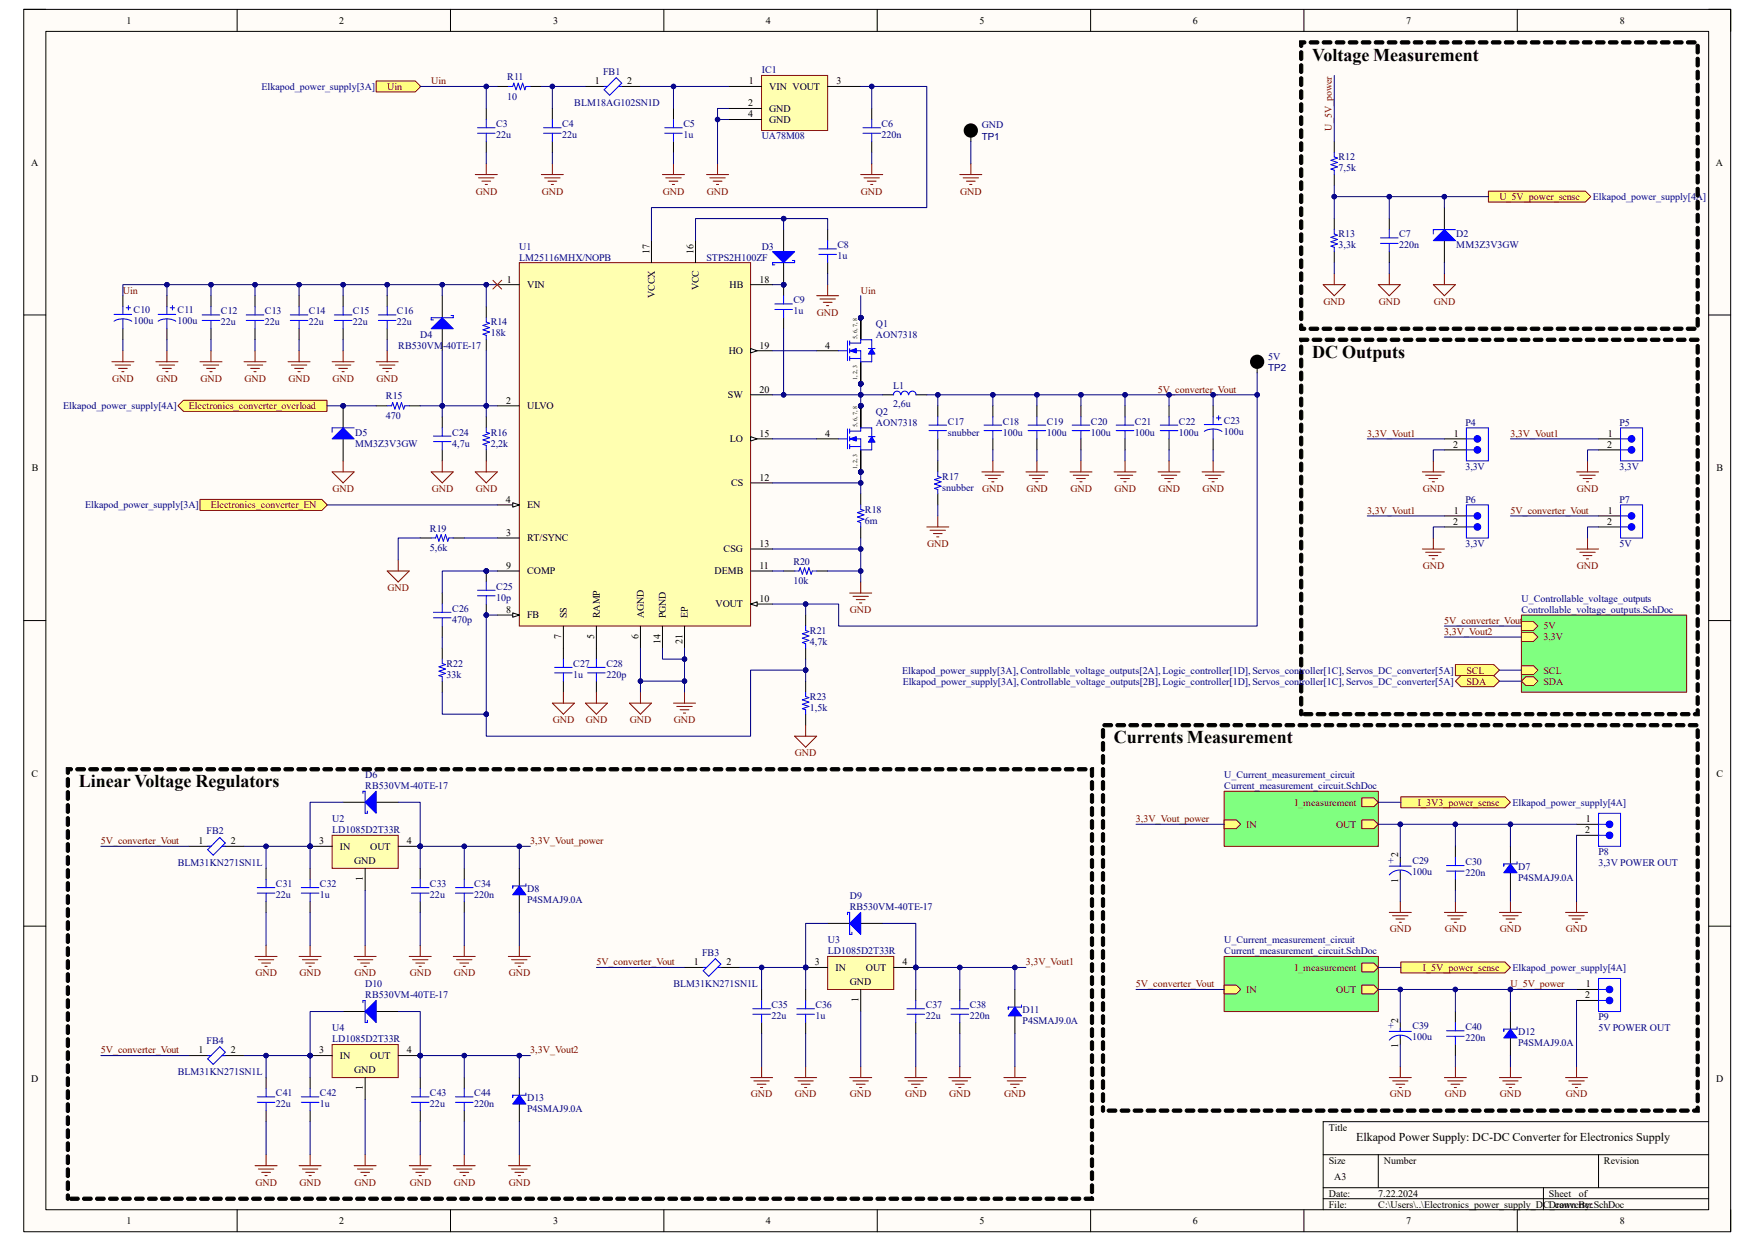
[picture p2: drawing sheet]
<svg xmlns="http://www.w3.org/2000/svg" width="297mm" height="210mm" viewBox="0 0 297 210" stroke-linecap="round" stroke-linejoin="round" font-family="sans-serif">
<defs><g id="words">
<g font-size="3">
<text x="222.1" y="10.2">Voltage Measurement</text>
<text x="222.1" y="60.6">DC Outputs</text>
<text x="188.5" y="125.8">Currents Measurement</text>
<text x="13.3" y="133.3">Linear Voltage Regulators</text>
</g>
<text font-size="2" x="229.5" y="193.1">Elkapod Power Supply: DC-DC Converter for Electronics Supply</text>
<g font-size="1.7">
<text x="21.4" y="4">1</text>
<text x="57.4" y="4">2</text>
<text x="93.6" y="4">3</text>
<text x="129.6" y="4">4</text>
<text x="165.8" y="4">5</text>
<text x="201.8" y="4">6</text>
<text x="238" y="4">7</text>
<text x="274.1" y="4">8</text>
<text x="100.7" y="14.3">1</text>
<text x="106.1" y="14.3">2</text>
<text x="126.6" y="18">2</text>
<text x="126.7" y="14.3">1</text>
<text x="130.2" y="15.2">VIN VOUT</text>
<text x="141.6" y="14.3">3</text>
<text x="126.6" y="19.9">4</text>
<text x="130.2" y="18.9">GND</text>
<text x="130.2" y="20.8">GND</text>
<text x="5.3" y="28">A</text>
<text x="290.4" y="28">A</text>
<text x="85.8" y="47.8">1</text>
<text x="109.9" y="43" transform="rotate(-90 109.9 43)">17</text>
<text x="117.3" y="43" transform="rotate(-90 117.3 43)">16</text>
<text x="128.5" y="47.8">18</text>
<text x="89.2" y="48.8">VIN</text>
<text x="110.8" y="50.4" transform="rotate(-90 110.8 50.4)">VCCX</text>
<text x="118.3" y="49.1" transform="rotate(-90 118.3 49.1)">VCC</text>
<text x="123.5" y="48.8">HB</text>
<text x="123.4" y="59.9">HO</text>
<text x="128.5" y="59">19</text>
<text x="139.7" y="59">4</text>
<text x="85.6" y="68.3">2</text>
<text x="89.2" y="69.3">ULVO</text>
<text x="123.2" y="67.4">SW</text>
<text x="128.5" y="66.5">20</text>
<text x="123.5" y="74.8">LO</text>
<text x="128.5" y="73.9">15</text>
<text x="139.7" y="73.9">4</text>
<text x="245.9" y="75.8">2</text>
<text x="246" y="73.9">1</text>
<text x="272" y="75.8">2</text>
<text x="272.1" y="73.9">1</text>
<text x="5.4" y="79.8">B</text>
<text x="123.7" y="82.3">CS</text>
<text x="128.5" y="81.4">12</text>
<text x="290.5" y="79.8">B</text>
<text x="85.6" y="85.1">4</text>
<text x="89.2" y="86">EN</text>
<text x="245.9" y="88.8">2</text>
<text x="246" y="87">1</text>
<text x="272" y="88.8">2</text>
<text x="272.1" y="87">1</text>
<text x="85.7" y="90.7">3</text>
<text x="89.2" y="91.6">RT/SYNC</text>
<text x="122.5" y="93.5">CSG</text>
<text x="128.5" y="92.5">13</text>
<text x="85.6" y="96.3">9</text>
<text x="89.2" y="97.2">COMP</text>
<text x="120.9" y="97.2">DEMB</text>
<text x="128.5" y="101.9">10</text>
<text x="128.5" y="96.3">11</text>
<text x="85.6" y="103.7">8</text>
<text x="89.2" y="104.6">FB</text>
<text x="95.9" y="104.6" transform="rotate(-90 95.9 104.6)">SS</text>
<text x="101.5" y="104.6" transform="rotate(-90 101.5 104.6)">RAMP</text>
<text x="109" y="104.6" transform="rotate(-90 109 104.6)">AGND</text>
<text x="112.7" y="104.6" transform="rotate(-90 112.7 104.6)">PGND</text>
<text x="116.4" y="104.6" transform="rotate(-90 116.4 104.6)">EP</text>
<text x="121.1" y="102.8">VOUT</text>
<text x="95" y="108.2" transform="rotate(-90 95 108.2)">7</text>
<text x="100.6" y="108.2" transform="rotate(-90 100.6 108.2)">5</text>
<text x="108" y="108.2" transform="rotate(-90 108 108.2)">6</text>
<text x="111.8" y="109" transform="rotate(-90 111.8 109)">14</text>
<text x="115.5" y="108.9" transform="rotate(-90 115.5 108.9)">21</text>
<text x="5.3" y="131.4">C</text>
<text x="290.5" y="131.4">C</text>
<text x="33.6" y="142.9">1</text>
<text x="39.1" y="142.9">2</text>
<text x="54" y="142.9">3</text>
<text x="57.5" y="143.8">IN</text>
<text x="62.7" y="143.8">OUT</text>
<text x="68.9" y="142.9">4</text>
<text x="268.3" y="141">2</text>
<text x="268.4" y="139.1">1</text>
<text x="59.9" y="146.2">GND</text>
<text x="61.4" y="149.1" transform="rotate(-90 61.4 149.1)">1</text>
<text x="236.6" y="149.4" transform="rotate(-90 236.6 149.4)">1</text>
<text x="236.6" y="145.1" transform="rotate(-90 236.6 145.1)">2</text>
<text x="117.4" y="163.4">1</text>
<text x="122.9" y="163.4">2</text>
<text x="137.9" y="163.4">3</text>
<text x="141.4" y="164.3">IN</text>
<text x="143.8" y="166.7">GND</text>
<text x="146.5" y="164.3">OUT</text>
<text x="152.7" y="163.4">4</text>
<text x="268.4" y="167.1">1</text>
<text x="145.3" y="169.6" transform="rotate(-90 145.3 169.6)">1</text>
<text x="236.6" y="173.1" transform="rotate(-90 236.6 173.1)">2</text>
<text x="268.3" y="169">2</text>
<text x="33.6" y="178.3">1</text>
<text x="39.1" y="178.3">2</text>
<text x="54" y="178.3">3</text>
<text x="57.5" y="179.2">IN</text>
<text x="62.7" y="179.2">OUT</text>
<text x="68.9" y="178.3">4</text>
<text x="236.6" y="177.4" transform="rotate(-90 236.6 177.4)">1</text>
<text x="5.3" y="183.2">D</text>
<text x="59.9" y="181.7">GND</text>
<text x="61.4" y="184.5" transform="rotate(-90 61.4 184.5)">1</text>
<text x="290.4" y="183.2">D</text>
<text x="224.9" y="191.3">Title</text>
<text x="224.9" y="196.9">Size</text>
<text x="234.2" y="196.9">Number</text>
<text x="271.4" y="196.9">Revision</text>
<text x="224.9" y="202.5">Date:</text>
<text x="225.8" y="199.7">A3</text>
<text x="233.3" y="202.5">7.22.2024</text>
<text x="262.1" y="202.5">Sheet</text>
<text x="267.2" y="202.5">of</text>
<text x="21.4" y="207.2">1</text>
<text x="57.4" y="207.2">2</text>
<text x="93.6" y="207.2">3</text>
<text x="129.6" y="207.2">4</text>
<text x="165.8" y="207.2">5</text>
<text x="201.8" y="207.2">6</text>
<text x="224.9" y="204.4">File:</text>
<text x="233.3" y="204.4">C:\Users\..\Electronics_power_supply_DC_converter.SchDoc</text>
<text x="238" y="207.2">7</text>
<text x="262.1" y="204.4">Drawn By:</text>
<text x="274.1" y="207.2">8</text>
</g>
<g font-size="1.7" fill="#000080">
<text x="44.3" y="15.2">Elkapod_power_supply[3A]</text>
<text x="85.9" y="13.5">R11</text>
<text x="85.9" y="16.9">10</text>
<text x="97.2" y="18">BLM18AG102SN1D</text>
<text x="102.1" y="12.6">FB1</text>
<text x="128.9" y="12.4">IC1</text>
<text x="84" y="23.4">22u</text>
<text x="84" y="21.5">C3</text>
<text x="95.2" y="23.4">22u</text>
<text x="95.2" y="21.5">C4</text>
<text x="115.7" y="23.4">1u</text>
<text x="115.7" y="21.5">C5</text>
<text x="128.9" y="23.6">UA78M08</text>
<text x="149.2" y="23.4">220n</text>
<text x="149.2" y="21.5">C6</text>
<text x="166.2" y="23.6">TP1</text>
<text x="166.2" y="21.7">GND</text>
<text x="226.5" y="29">7,5k</text>
<text x="226.5" y="27.1">R12</text>
<text x="269.6" y="33.9">Elkapod_power_supply[4A]</text>
<text x="226.5" y="40.2">R13</text>
<text x="236.8" y="40.2">C7</text>
<text x="246.5" y="40.2">D2</text>
<text x="87.9" y="42.2">U1</text>
<text x="87.9" y="44.1">LM25116MHX/NOPB</text>
<text x="119.5" y="44.1">STPS2H100ZF</text>
<text x="128.9" y="42.2">D3</text>
<text x="141.7" y="43.9">1u</text>
<text x="141.7" y="42">C8</text>
<text x="226.5" y="42">3,3k</text>
<text x="236.8" y="42">220n</text>
<text x="246.5" y="42">MM3Z3V3GW</text>
<text x="22.6" y="53">C10</text>
<text x="30.1" y="53">C11</text>
<text x="37.4" y="53.2">C12</text>
<text x="44.8" y="53.2">C13</text>
<text x="52.3" y="53.2">C14</text>
<text x="59.7" y="53.2">C15</text>
<text x="67.2" y="53.2">C16</text>
<text x="134.3" y="53.2">1u</text>
<text x="134.3" y="51.4">C9</text>
<text x="22.6" y="54.9">100u</text>
<text x="30.1" y="54.9">100u</text>
<text x="37.4" y="55.1">22u</text>
<text x="44.8" y="55.1">22u</text>
<text x="52.3" y="55.1">22u</text>
<text x="59.7" y="55.1">22u</text>
<text x="67.2" y="55.1">22u</text>
<text x="67.4" y="59">RB530VM-40TE-17</text>
<text x="71.1" y="57.1">D4</text>
<text x="83.1" y="56.9">18k</text>
<text x="83.1" y="55.1">R14</text>
<text x="148.3" y="55.3">Q1</text>
<text x="148.3" y="57.2">AON7318</text>
<text x="151.2" y="65.8">L1</text>
<text x="214.6" y="62.7">TP2</text>
<text x="214.6" y="60.9">5V</text>
<text x="10.7" y="69.3">Elkapod_power_supply[4A]</text>
<text x="65.3" y="71">470</text>
<text x="65.3" y="67.6">R15</text>
<text x="148.3" y="70.3">Q2</text>
<text x="151.2" y="68.9">2,6u</text>
<text x="160.4" y="71.9">C17</text>
<text x="169.7" y="71.9">C18</text>
<text x="177.2" y="71.9">C19</text>
<text x="184.6" y="71.9">C20</text>
<text x="192.1" y="71.9">C21</text>
<text x="199.5" y="71.9">C22</text>
<text x="207.1" y="71.7">C23</text>
<text x="60.1" y="73.7">D5</text>
<text x="60.1" y="75.6">MM3Z3V3GW</text>
<text x="76.5" y="75.6">4,7u</text>
<text x="76.5" y="73.7">C24</text>
<text x="83.1" y="75.6">2,2k</text>
<text x="83.1" y="73.7">R16</text>
<text x="148.3" y="72.1">AON7318</text>
<text x="160.4" y="73.7">snubber</text>
<text x="169.7" y="73.7">100u</text>
<text x="177.2" y="73.7">100u</text>
<text x="184.6" y="73.7">100u</text>
<text x="192.1" y="73.7">100u</text>
<text x="199.5" y="73.7">100u</text>
<text x="207.1" y="73.5">100u</text>
<text x="248" y="72.1">P4</text>
<text x="274.1" y="72.1">P5</text>
<text x="159.5" y="81.2">R17</text>
<text x="159.5" y="83.1">snubber</text>
<text x="248" y="79.5">3,3V</text>
<text x="274.1" y="79.5">3,3V</text>
<text x="14.4" y="86">Elkapod_power_supply[3A]</text>
<text x="72.8" y="90">R19</text>
<text x="146.4" y="86.8">R18</text>
<text x="146.4" y="88.6">6m</text>
<text x="248" y="85.1">P6</text>
<text x="274.1" y="85.1">P7</text>
<text x="72.8" y="93.3">5,6k</text>
<text x="134.3" y="95.5">R20</text>
<text x="248" y="92.5">3,3V</text>
<text x="274.1" y="92.5">5V</text>
<text x="84" y="101.7">10p</text>
<text x="84" y="99.8">C25</text>
<text x="134.3" y="98.9">10k</text>
<text x="257.5" y="101.9">U_Controllable_voltage_outputs</text>
<text x="76.5" y="105.4">470p</text>
<text x="76.5" y="103.5">C26</text>
<text x="137.1" y="107.3">R21</text>
<text x="257.5" y="103.7">Controllable_voltage_outputs.SchDoc</text>
<text x="75.6" y="112.9">R22</text>
<text x="97" y="112.9">C27</text>
<text x="102.6" y="112.9">C28</text>
<text x="137.1" y="109.1">4,7k</text>
<text x="75.6" y="114.7">33k</text>
<text x="97" y="114.7">1u</text>
<text x="102.6" y="114.7">220p</text>
<text x="137.1" y="118.4">R23</text>
<text x="152.7" y="114">Elkapod_power_supply[3A], Controllable_voltage_outputs[2A], Logic_controller[1D], Servos_controller[1C], Servos_DC_converter[5A]</text>
<text x="152.8" y="115.9">Elkapod_power_supply[3A], Controllable_voltage_outputs[2B], Logic_controller[1D], Servos_controller[1C], Servos_DC_converter[5A]</text>
<text x="137.1" y="120.3">1,5k</text>
<text x="61.8" y="131.7">D6</text>
<text x="207.2" y="131.7">U_Current_measurement_circuit</text>
<text x="61.8" y="133.6">RB530VM-40TE-17</text>
<text x="207.2" y="133.6">Current_measurement_circuit.SchDoc</text>
<text x="256" y="136.4">Elkapod_power_supply[4A]</text>
<text x="35" y="141.2">FB2</text>
<text x="56.2" y="139.1">U2</text>
<text x="56.2" y="141">LD1085D2T33R</text>
<text x="30.1" y="146.6">BLM31KN271SN1L</text>
<text x="234.9" y="146.2">+</text>
<text x="239" y="148.1">100u</text>
<text x="239" y="146.2">C29</text>
<text x="248" y="148.3">220n</text>
<text x="248" y="146.4">C30</text>
<text x="256.9" y="147.2">D7</text>
<text x="256.9" y="149">P4SMAJ9.0A</text>
<text x="270.5" y="144.7">P8</text>
<text x="270.5" y="146.6">3,3V POWER OUT</text>
<text x="46.7" y="152">22u</text>
<text x="46.7" y="150.2">C31</text>
<text x="54.1" y="152">1u</text>
<text x="54.1" y="150.2">C32</text>
<text x="72.8" y="152">22u</text>
<text x="72.8" y="150.2">C33</text>
<text x="80.3" y="152">220n</text>
<text x="80.3" y="150.2">C34</text>
<text x="89.2" y="150.9">D8</text>
<text x="89.2" y="152.7">P4SMAJ9.0A</text>
<text x="143.8" y="152.2">D9</text>
<text x="143.8" y="154.1">RB530VM-40TE-17</text>
<text x="118.8" y="161.7">FB3</text>
<text x="140.1" y="159.6">U3</text>
<text x="140.1" y="161.5">LD1085D2T33R</text>
<text x="207.2" y="159.6">U_Current_measurement_circuit</text>
<text x="207.2" y="161.5">Current_measurement_circuit.SchDoc</text>
<text x="61.8" y="167.1">D10</text>
<text x="114" y="167.1">BLM31KN271SN1L</text>
<text x="256" y="164.3">Elkapod_power_supply[4A]</text>
<text x="61.8" y="169">RB530VM-40TE-17</text>
<text x="130.6" y="172.5">22u</text>
<text x="130.6" y="170.6">C35</text>
<text x="138" y="172.5">1u</text>
<text x="138" y="170.6">C36</text>
<text x="156.7" y="172.5">22u</text>
<text x="156.7" y="170.6">C37</text>
<text x="164.1" y="172.5">220n</text>
<text x="164.1" y="170.6">C38</text>
<text x="173.1" y="171.4">D11</text>
<text x="173.1" y="173.2">P4SMAJ9.0A</text>
<text x="270.5" y="172.7">P9</text>
<text x="35" y="176.6">FB4</text>
<text x="56.2" y="174.5">U4</text>
<text x="56.2" y="176.4">LD1085D2T33R</text>
<text x="234.9" y="174.2">+</text>
<text x="239" y="176.1">100u</text>
<text x="239" y="174.2">C39</text>
<text x="248" y="176.2">220n</text>
<text x="248" y="174.4">C40</text>
<text x="256.9" y="175.1">D12</text>
<text x="256.9" y="177">P4SMAJ9.0A</text>
<text x="270.5" y="174.5">5V POWER OUT</text>
<text x="30.1" y="182">BLM31KN271SN1L</text>
<text x="46.7" y="185.5">C41</text>
<text x="54.1" y="185.5">C42</text>
<text x="72.8" y="185.5">C43</text>
<text x="80.3" y="185.5">C44</text>
<text x="46.7" y="187.4">22u</text>
<text x="54.1" y="187.4">1u</text>
<text x="72.8" y="187.4">22u</text>
<text x="80.3" y="187.4">220n</text>
<text x="89.2" y="186.3">D13</text>
<text x="89.2" y="188.2">P4SMAJ9.0A</text>
</g>
<g font-size="1.7" fill="#800000">
<text x="65.5" y="15.2">Uin</text>
<text x="73" y="14.3">Uin</text>
<text x="225.4" y="22.1" transform="rotate(-90 225.4 22.1)">U_5V_power</text>
<text x="80.5" y="32.9">GND</text>
<text x="91.7" y="32.9">GND</text>
<text x="112.2" y="32.9">GND</text>
<text x="119.6" y="32.9">GND</text>
<text x="145.7" y="32.9">GND</text>
<text x="162.5" y="32.9">GND</text>
<text x="253.7" y="33.9">U_5V_power_sense</text>
<text x="20.8" y="49.7">Uin</text>
<text x="138.3" y="53.4">GND</text>
<text x="145.7" y="49.7">Uin</text>
<text x="224" y="51.6">GND</text>
<text x="233.3" y="51.6">GND</text>
<text x="242.7" y="51.6">GND</text>
<text x="19" y="64.6">GND</text>
<text x="26.5" y="64.6">GND</text>
<text x="33.9" y="64.6">GND</text>
<text x="41.4" y="64.6">GND</text>
<text x="48.8" y="64.6">GND</text>
<text x="56.3" y="64.6">GND</text>
<text x="63.7" y="64.6">GND</text>
<text x="32" y="69.3">Electronics_converter_overload</text>
<text x="196" y="66.5">5V_converter_Vout</text>
<text x="231.4" y="73.9">3,3V_Vout1</text>
<text x="255.6" y="73.9">3,3V_Vout1</text>
<text x="56.3" y="83.2">GND</text>
<text x="73.1" y="83.2">GND</text>
<text x="80.5" y="83.2">GND</text>
<text x="166.2" y="83.2">GND</text>
<text x="173.7" y="83.2">GND</text>
<text x="181.1" y="83.2">GND</text>
<text x="188.6" y="83.2">GND</text>
<text x="196" y="83.2">GND</text>
<text x="203.5" y="83.2">GND</text>
<text x="240.8" y="83.2">GND</text>
<text x="266.9" y="83.2">GND</text>
<text x="35.7" y="86">Electronics_converter_EN</text>
<text x="231.4" y="87">3,3V_Vout1</text>
<text x="255.6" y="87">5V_converter_Vout</text>
<text x="156.9" y="92.5">GND</text>
<text x="65.6" y="100">GND</text>
<text x="240.8" y="96.3">GND</text>
<text x="266.9" y="96.3">GND</text>
<text x="143.8" y="103.7">GND</text>
<text x="244.4" y="105.6">5V_converter_Vout</text>
<text x="244.4" y="107.4">3,3V_Vout2</text>
<text x="261.2" y="106.5">5V</text>
<text x="261.2" y="108.4">3,3V</text>
<text x="248.2" y="114">SCL</text>
<text x="248.2" y="115.9">SDA</text>
<text x="261.2" y="114">SCL</text>
<text x="261.2" y="115.9">SDA</text>
<text x="93.6" y="122.4">GND</text>
<text x="99.1" y="122.4">GND</text>
<text x="106.6" y="122.4">GND</text>
<text x="114" y="122.4">GND</text>
<text x="134.5" y="128">GND</text>
<text x="219.2" y="136.4">I_measurement</text>
<text x="239.9" y="136.4">I_3V3_power_sense</text>
<text x="17.1" y="142.9">5V_converter_Vout</text>
<text x="89.7" y="142.9">3,3V_Vout_power</text>
<text x="192.2" y="139.1">3,3V_Vout_power</text>
<text x="210.9" y="140.1">IN</text>
<text x="226.1" y="140.1">OUT</text>
<text x="235.2" y="157.8">GND</text>
<text x="244.5" y="157.8">GND</text>
<text x="253.8" y="157.8">GND</text>
<text x="265" y="157.8">GND</text>
<text x="43.2" y="165.2">GND</text>
<text x="50.7" y="165.2">GND</text>
<text x="60" y="165.2">GND</text>
<text x="69.3" y="165.2">GND</text>
<text x="76.8" y="165.2">GND</text>
<text x="86.1" y="165.2">GND</text>
<text x="100.9" y="163.4">5V_converter_Vout</text>
<text x="173.6" y="163.4">3,3V_Vout1</text>
<text x="192.2" y="167.1">5V_converter_Vout</text>
<text x="219.2" y="164.3">I_measurement</text>
<text x="240.8" y="164.3">I_5V_power_sense</text>
<text x="255.6" y="167.1">U_5V_power</text>
<text x="210.9" y="168">IN</text>
<text x="226.1" y="168">OUT</text>
<text x="17.1" y="178.3">5V_converter_Vout</text>
<text x="89.7" y="178.3">3,3V_Vout2</text>
<text x="127.1" y="185.7">GND</text>
<text x="134.5" y="185.7">GND</text>
<text x="143.8" y="185.7">GND</text>
<text x="153.2" y="185.7">GND</text>
<text x="160.7" y="185.7">GND</text>
<text x="170" y="185.7">GND</text>
<text x="235.2" y="185.7">GND</text>
<text x="244.5" y="185.7">GND</text>
<text x="253.8" y="185.7">GND</text>
<text x="265" y="185.7">GND</text>
<text x="43.2" y="200.7">GND</text>
<text x="50.7" y="200.7">GND</text>
<text x="60" y="200.7">GND</text>
<text x="69.3" y="200.7">GND</text>
<text x="76.8" y="200.7">GND</text>
<text x="86.1" y="200.7">GND</text>
</g>
<g font-size="1">
<text x="145.1" y="57.3" transform="rotate(-90 145.1 57.3)">5, 6, 7, 8</text>
<text x="145.1" y="64.4" transform="rotate(-90 145.1 64.4)">1, 2, 3</text>
<text x="145.1" y="72.2" transform="rotate(-90 145.1 72.2)">5, 6, 7, 8</text>
<text x="145.1" y="79.3" transform="rotate(-90 145.1 79.3)">1, 2, 3</text>
</g>
</g></defs>
<path d="M4 1.6h288.9v206.8h-288.9z" fill-rule="evenodd" fill="#fffcf8"/>
<path d="M4 1.6h288.9v206.8h-288.9z" fill="none" stroke="#000" stroke-width=".17"/>
<path d="M7.8 5.3h281.4v199.4h-281.4z" fill-rule="evenodd" fill="#fffcf8"/>
<g fill="none" stroke="#000" stroke-width=".17">
<path d="M4 1.6h3.7M7.8 5.3h281.4v199.4h-281.4zM40.1 1.6v3.7M76.2 1.6v3.7M112.3 1.6v3.7M148.5 1.6v3.7M184.6 1.6v3.7M220.7 1.6v3.7M256.8 1.6v3.7M289.2 1.6h3.7v3.7M4 53.3h3.7M289.2 53.3h3.7"/>
<path d="M4 105h3.8M289.2 105h3.7M4 156.7h3.8M289.2 156.7h3.7M223.9 195.4h65.3M233.3 195.4v5.6M270.5 195.4v5.6M289.2 189.8h-65.3v14.9M40.1 204.7v3.7M76.2 204.7v3.7M112.4 204.7v3.7M148.5 204.7v3.7"/>
<path d="M184.6 204.7v3.7M220.7 204.7v3.7M223.9 201h65.3M223.9 202.9h65.3M256.8 204.7v3.7M261.2 201v3.7M292.9 204.7v3.7"/>
</g>
<path d="M63.7 13.7h6.6l.9 .9-.9 1h-6.6z" fill-rule="evenodd" fill="#ffff80"/>
<path d="M63.7 13.7h6.6l.9 .9-.9 1h-6.6z" fill="none" stroke="#800000" stroke-width=".17"/>
<path d="M33.8 84.5h20.7l.9 .9-.9 1h-20.7z" fill-rule="evenodd" fill="#ffff80"/>
<path d="M33.8 84.5h20.7l.9 .9-.9 1h-20.7z" fill="none" stroke="#800000" stroke-width=".17"/>
<path d="M30.1 68.7l.9-1h24.3v1.9h-24.3z" fill-rule="evenodd" fill="#ffff80"/>
<path d="M30.1 68.7l.9-1h24.3v1.9h-24.3z" fill="none" stroke="#800000" stroke-width=".17"/>
<path d="M74.8 50v3.8M74.8 55.6v3.8" fill="none" stroke="#000" stroke-width=".17"/>
<path d="M73 55.6l1.8-1.8 1.9 1.8z" fill="#00f"/>
<path d="M73 55.6l1.8-1.8 1.9 1.8zM76.3 53.4h.4v.4h-3.7v.3h.4" fill="none" stroke="#00f" stroke-width=".17"/>
<circle cx="132.6" cy="48.2" r=".37" fill="#000080"/>
<circle cx="132.6" cy="48.2" r=".37" fill="none" stroke="#000080" stroke-width=".17"/>
<path d="M132.6 38.9v3.7M132.6 44.4v3.8" fill="none" stroke="#000" stroke-width=".17"/>
<circle cx="132.6" cy="48.2" r=".37" fill="#000080"/>
<circle cx="132.6" cy="48.2" r=".37" fill="none" stroke="#000080" stroke-width=".17"/>
<path d="M130.8 42.6h3.7l-1.9 1.8z" fill="#00f"/>
<g fill="none" stroke="#00f" stroke-width=".17">
<path d="M82.3 53.8v.7l.6 .2-1.2 .4 1.2 .3-1.2 .4 1.2 .4-1.2 .4 .6 .1v.8M130.8 42.6h3.7l-1.9 1.8zM134.1 44.1h.4v.3h-3.7v.4h.3M73.4 73.8h2.9M73.4 74.7h2.9M74.8 72.4v1.4M74.8 74.7v1.4M82.3 72.4v.7l.6 .2-1.2 .4 1.2 .4-1.2 .4 1.2 .3-1.2 .4 .6 .2v.7M158.7 79.9v.7l.6 .2-1.2 .4 1.2 .3-1.2 .4 1.2 .4-1.2 .4 .6 .1v.8M73 91h.7l.2-.5 .4 1.1 .4-1.1 .3 1.1 .4-1.1 .4 1.1 .2-.6h.7M134.5 96.6h.7l.2-.5 .4 1.1 .4-1.1 .3 1.1 .4-1.1 .4 1.1 .2-.6h.7M73.4 104.6h2.9"/>
<path d="M73.4 103.6h2.9M74.8 102.2v1.4M74.8 104.6v1.3M74.8 111.5v.8l.6 .2-1.1 .3 1.1 .4-1.1 .4 1.1 .4-1.1 .3 .5 .2v.8"/>
</g>
<g fill="none" stroke="#000" stroke-width=".17">
<path d="M82.3 51.9v1.9M82.3 57.5v1.9M74.8 70.5v1.9M74.8 76.1v1.9M82.3 70.5v1.9M82.3 76.1v1.9M158.7 78v1.9M71.1 91h1.9M76.7 91h1.9M132.6 96.6h1.9M138.2 96.6h1.9M158.7 83.6v1.8"/>
<path d="M74.8 100.4v1.8M74.8 105.9v1.9M74.8 109.7v1.8M74.8 115.3v1.8"/>
</g>
<circle cx="82.3" cy="96.6" r=".37" fill="#000080"/>
<circle cx="82.3" cy="96.6" r=".37" fill="none" stroke="#000080" stroke-width=".17"/>
<circle cx="82.3" cy="104.1" r=".37" fill="#000080"/>
<circle cx="82.3" cy="104.1" r=".37" fill="none" stroke="#000080" stroke-width=".17"/>
<path d="M82.3 96.6v1.9" fill="none" stroke="#000" stroke-width=".17"/>
<circle cx="82.3" cy="96.6" r=".37" fill="#000080"/>
<circle cx="82.3" cy="96.6" r=".37" fill="none" stroke="#000080" stroke-width=".17"/>
<path d="M82.3 102.2v1.9" fill="none" stroke="#000" stroke-width=".17"/>
<circle cx="82.3" cy="104.1" r=".37" fill="#000080"/>
<circle cx="82.3" cy="104.1" r=".37" fill="none" stroke="#000080" stroke-width=".17"/>
<path d="M80.8 99.9h3M82.3 98.5v1.4M80.8 100.8h3M82.3 100.8v1.4M93.9 112.9h2.9M93.9 113.9h2.9M95.3 111.5v1.4M95.3 113.9v1.4M99.4 112.9h3M99.4 113.9h3M100.9 111.5v1.4M100.9 113.9v1.4" fill="none" stroke="#00f" stroke-width=".17"/>
<path d="M95.3 109.7v1.8M95.3 115.3v1.8M100.9 109.7v1.8M100.9 115.3v1.8" fill="none" stroke="#000" stroke-width=".17"/>
<circle cx="132.6" cy="48.2" r=".37" fill="#000080"/>
<circle cx="132.6" cy="48.2" r=".37" fill="none" stroke="#000080" stroke-width=".17"/>
<path d="M132.6 48.2v1.8M132.6 53.8v1.8" fill="none" stroke="#000" stroke-width=".17"/>
<circle cx="132.6" cy="48.2" r=".37" fill="#000080"/>
<circle cx="132.6" cy="48.2" r=".37" fill="none" stroke="#000080" stroke-width=".17"/>
<g fill="none" stroke="#00f" stroke-width=".17">
<path d="M131.1 51.4h3M131.1 52.4h3M132.6 50v1.4M132.6 52.4v1.4M138.6 43.1h3M138.6 42.1h3M140.1 40.7v1.4M140.1 43.1v1.3M157.2 71.9h3M157.2 72.9h3M158.7 70.5v1.4M158.7 72.9v1.4"/>
<path d="M166.5 71.9h3M166.5 72.9h3M168 70.5v1.4M168 72.9v1.4M174 71.9h3M174 72.9h3M175.5 70.5v1.4M175.5 72.9v1.4M181.5 71.9h2.9M181.5 72.9h2.9M182.9 70.5v1.4M182.9 72.9v1.4"/>
<path d="M188.9 71.9h3M188.9 72.9h3M190.4 70.5v1.4M190.4 72.9v1.4M196.4 71.9h2.9M196.4 72.9h2.9M197.8 70.5v1.4M197.8 72.9v1.4M136.3 105.9v.8l.6 .2-1.1 .4 1.1 .3-1.1 .4 1.1 .4-1.1 .3 .5 .2v.8M136.3 117.1v.8l.6 .2-1.1 .3 1.1 .4-1.1 .4 1.1 .4-1.1 .3 .5 .2v.8"/>
</g>
<g fill="none" stroke="#000" stroke-width=".17">
<path d="M140.1 38.9v1.8M140.1 44.4v1.9M158.7 68.7v1.8M158.7 74.3v1.8M168 68.7v1.8M168 74.3v1.8M175.5 68.7v1.8M175.5 74.3v1.8M182.9 68.7v1.8M182.9 74.3v1.8M190.4 68.7v1.8M190.4 74.3v1.8"/>
<path d="M197.8 68.7v1.8M197.8 74.3v1.8M136.3 104.1v1.8M136.3 109.7v1.8M136.3 115.3v1.8M136.3 120.9v1.8"/>
</g>
<circle cx="145.7" cy="79.9" r=".37" fill="#000080"/>
<circle cx="145.7" cy="79.9" r=".37" fill="none" stroke="#000080" stroke-width=".17"/>
<circle cx="145.7" cy="79.9" r=".37" fill="#000080"/>
<circle cx="145.7" cy="79.9" r=".37" fill="none" stroke="#000080" stroke-width=".17"/>
<circle cx="145.7" cy="79.9" r=".37" fill="#000080"/>
<circle cx="145.7" cy="79.9" r=".37" fill="none" stroke="#000080" stroke-width=".17"/>
<circle cx="145.7" cy="68.7" r=".37" fill="#000080"/>
<circle cx="145.7" cy="68.7" r=".37" fill="none" stroke="#000080" stroke-width=".17"/>
<circle cx="145.7" cy="68.7" r=".37" fill="#000080"/>
<circle cx="145.7" cy="68.7" r=".37" fill="none" stroke="#000080" stroke-width=".17"/>
<circle cx="145.7" cy="68.7" r=".37" fill="#000080"/>
<circle cx="145.7" cy="68.7" r=".37" fill="none" stroke="#000080" stroke-width=".17"/>
<circle cx="145.7" cy="68.7" r=".37" fill="#000080"/>
<circle cx="145.7" cy="68.7" r=".37" fill="none" stroke="#000080" stroke-width=".17"/>
<path d="M145.7 76.1v3.8" fill="none" stroke="#000" stroke-width=".17"/>
<circle cx="145.7" cy="79.9" r=".37" fill="#000080"/>
<circle cx="145.7" cy="79.9" r=".37" fill="none" stroke="#000080" stroke-width=".17"/>
<path d="M145.7 76.1v3.8" fill="none" stroke="#000" stroke-width=".17"/>
<circle cx="145.7" cy="79.9" r=".37" fill="#000080"/>
<circle cx="145.7" cy="79.9" r=".37" fill="none" stroke="#000080" stroke-width=".17"/>
<path d="M145.7 76.1v3.8" fill="none" stroke="#000" stroke-width=".17"/>
<circle cx="145.7" cy="79.9" r=".37" fill="#000080"/>
<circle cx="145.7" cy="79.9" r=".37" fill="none" stroke="#000080" stroke-width=".17"/>
<path d="M138.2 74.3h3.7M145.7 68.7v3.7" fill="none" stroke="#000" stroke-width=".17"/>
<circle cx="145.7" cy="68.7" r=".37" fill="#000080"/>
<circle cx="145.7" cy="68.7" r=".37" fill="none" stroke="#000080" stroke-width=".17"/>
<path d="M145.7 68.7v3.7" fill="none" stroke="#000" stroke-width=".17"/>
<circle cx="145.7" cy="68.7" r=".37" fill="#000080"/>
<circle cx="145.7" cy="68.7" r=".37" fill="none" stroke="#000080" stroke-width=".17"/>
<path d="M145.7 68.7v3.7" fill="none" stroke="#000" stroke-width=".17"/>
<circle cx="145.7" cy="68.7" r=".37" fill="#000080"/>
<circle cx="145.7" cy="68.7" r=".37" fill="none" stroke="#000080" stroke-width=".17"/>
<path d="M145.7 68.7v3.7" fill="none" stroke="#000" stroke-width=".17"/>
<circle cx="145.7" cy="68.7" r=".37" fill="#000080"/>
<circle cx="145.7" cy="68.7" r=".37" fill="none" stroke="#000080" stroke-width=".17"/>
<path d="M141.9 74.3h1.5M143.4 72.6v3.3M143.8 73h1.9M143.8 74.3h1.9v1.8M143.8 75.6h1.9M143.8 72.6v.7M143.8 73.9v.7M143.8 75.2v.7" fill="none" stroke="#00f" stroke-width=".17"/>
<path d="M143.8 74.3l1.1-.4v.7z" fill="#00f"/>
<path d="M143.8 74.3l1.1-.4v.7zM145.7 72.4v.6" fill="none" stroke="#00f" stroke-width=".17"/>
<path d="M147.5 73.9l.6 .9h-1.1z" fill="#00f"/>
<path d="M145.7 72.4h1.8v1.5M147 73.9h1.1M147.5 73.9l.6 .9h-1.1zM147.5 74.8v1.3h-1.8" fill="none" stroke="#00f" stroke-width=".17"/>
<circle cx="145.7" cy="64.9" r=".37" fill="#000080"/>
<circle cx="145.7" cy="64.9" r=".37" fill="none" stroke="#000080" stroke-width=".17"/>
<circle cx="145.7" cy="64.9" r=".37" fill="#000080"/>
<circle cx="145.7" cy="64.9" r=".37" fill="none" stroke="#000080" stroke-width=".17"/>
<circle cx="145.7" cy="64.9" r=".37" fill="#000080"/>
<circle cx="145.7" cy="64.9" r=".37" fill="none" stroke="#000080" stroke-width=".17"/>
<circle cx="145.7" cy="53.8" r=".37" fill="#000080"/>
<circle cx="145.7" cy="53.8" r=".37" fill="none" stroke="#000080" stroke-width=".17"/>
<circle cx="145.7" cy="53.8" r=".37" fill="#000080"/>
<circle cx="145.7" cy="53.8" r=".37" fill="none" stroke="#000080" stroke-width=".17"/>
<circle cx="145.7" cy="53.8" r=".37" fill="#000080"/>
<circle cx="145.7" cy="53.8" r=".37" fill="none" stroke="#000080" stroke-width=".17"/>
<circle cx="145.7" cy="53.8" r=".37" fill="#000080"/>
<circle cx="145.7" cy="53.8" r=".37" fill="none" stroke="#000080" stroke-width=".17"/>
<path d="M145.7 61.2v3.7" fill="none" stroke="#000" stroke-width=".17"/>
<circle cx="145.7" cy="64.9" r=".37" fill="#000080"/>
<circle cx="145.7" cy="64.9" r=".37" fill="none" stroke="#000080" stroke-width=".17"/>
<path d="M145.7 61.2v3.7" fill="none" stroke="#000" stroke-width=".17"/>
<circle cx="145.7" cy="64.9" r=".37" fill="#000080"/>
<circle cx="145.7" cy="64.9" r=".37" fill="none" stroke="#000080" stroke-width=".17"/>
<path d="M145.7 61.2v3.7" fill="none" stroke="#000" stroke-width=".17"/>
<circle cx="145.7" cy="64.9" r=".37" fill="#000080"/>
<circle cx="145.7" cy="64.9" r=".37" fill="none" stroke="#000080" stroke-width=".17"/>
<path d="M138.2 59.4h3.7M145.7 53.8v3.7" fill="none" stroke="#000" stroke-width=".17"/>
<circle cx="145.7" cy="53.8" r=".37" fill="#000080"/>
<circle cx="145.7" cy="53.8" r=".37" fill="none" stroke="#000080" stroke-width=".17"/>
<path d="M145.7 53.8v3.7" fill="none" stroke="#000" stroke-width=".17"/>
<circle cx="145.7" cy="53.8" r=".37" fill="#000080"/>
<circle cx="145.7" cy="53.8" r=".37" fill="none" stroke="#000080" stroke-width=".17"/>
<path d="M145.7 53.8v3.7" fill="none" stroke="#000" stroke-width=".17"/>
<circle cx="145.7" cy="53.8" r=".37" fill="#000080"/>
<circle cx="145.7" cy="53.8" r=".37" fill="none" stroke="#000080" stroke-width=".17"/>
<path d="M145.7 53.8v3.7" fill="none" stroke="#000" stroke-width=".17"/>
<circle cx="145.7" cy="53.8" r=".37" fill="#000080"/>
<circle cx="145.7" cy="53.8" r=".37" fill="none" stroke="#000080" stroke-width=".17"/>
<path d="M141.9 59.4h1.5M143.4 57.7v3.3M143.8 58.1h1.9M143.8 59.4h1.9v1.8M143.8 57.7v.7M143.8 59v.7M143.8 60.7h1.9M143.8 60.3v.7" fill="none" stroke="#00f" stroke-width=".17"/>
<path d="M143.8 59.4l1.1-.4v.7z" fill="#00f"/>
<path d="M143.8 59.4l1.1-.4v.7zM145.7 57.5v.6" fill="none" stroke="#00f" stroke-width=".17"/>
<path d="M147.5 59l.6 .9h-1.1z" fill="#00f"/>
<g fill="none" stroke="#00f" stroke-width=".17">
<path d="M86 14.6h.8l.2-.5 .3 1.1 .4-1.1 .4 1.1 .4-1.1 .3 1.1 .2-.6h.8M80.8 21.6h3M80.8 22.6h3M82.3 20.2v1.4M82.3 22.6v1.3M92 21.6h3M92 22.6h3M93.5 20.2v1.4M93.5 22.6v1.4M112.5 21.6h3M112.5 22.6h3M114 20.2v1.4"/>
<path d="M114 22.6v1.4M146 21.6h3M146 22.6h3M147.5 20.2v1.4M147.5 22.6v1.4M145.7 57.5h1.8v1.5M147 59h1.1M147.5 59l.6 .9h-1.1zM147.5 59.9v1.3h-1.8"/>
</g>
<path d="M82.3 18.4v1.8M84.2 14.6h1.8M89.8 14.6h1.8M93.5 18.4v1.8M114 18.4v1.8M147.5 18.4v1.8M82.3 23.9v1.9M93.5 24v1.8M114 24v1.8M147.5 24v1.8" fill="none" stroke="#000" stroke-width=".17"/>
<path d="M128.9 12.8h11.2v9.3h-11.2z" fill-rule="evenodd" fill="#ffffb0"/>
<g fill="none" stroke="#800000" stroke-width=".17">
<path d="M128.9 12.8h11.2v9.3h-11.2zM80.4 29.5h3.8M81 30.1h2.6M81.5 30.7h1.5M82.1 31.2h.4M82.3 27.7v1.8M91.6 29.5h3.7M92.2 30.1h2.6M92.7 30.7h1.5M93.3 31.2h.4M93.5 27.7v1.8M112.1 29.5h3.7"/>
<path d="M112.7 30.1h2.6M113.2 30.7h1.5M113.8 31.2h.4M114 27.7v1.8M119.6 29.5h3.7M120.1 30.1h2.6M120.7 30.7h1.5M121.2 31.2h.4M121.4 27.7v1.8M145.7 29.5h3.7M146.2 30.1h2.6M146.8 30.7h1.5"/>
<path d="M147.3 31.2h.4M147.5 27.7v1.8M35.7 59.4v1.8M43.2 59.4v1.8M50.6 59.4v1.8M58.1 59.4v1.8M65.5 59.4v1.8M138.2 50h3.7M138.8 50.6h2.6M139.3 51.2h1.5M139.9 51.7h.4M140.1 48.2v1.8"/>
<path d="M33.8 61.2h3.8M34.4 61.8h2.6M35 62.3h1.5M35.5 62.9h.4M41.3 61.2h3.7M41.9 61.8h2.6M42.4 62.3h1.5M43 62.9h.3M48.7 61.2h3.8M49.3 61.8h2.6M49.9 62.3h1.5M50.4 62.9h.4"/>
<path d="M56.2 61.2h3.7M56.8 61.8h2.6M57.3 62.3h1.5M57.9 62.9h.4M63.7 61.2h3.7M64.2 61.8h2.6M64.8 62.3h1.5M65.3 62.9h.4M166.2 79.9h3.7M168 78v1.9M173.6 79.9h3.7M175.5 78v1.9"/>
<path d="M181.1 79.9h3.7M182.9 78v1.9M188.5 79.9h3.8M190.4 78v1.9M196 79.9h3.7M197.8 78v1.9M65.5 96.6h3.8l-1.9 1.9zM67.4 94.8v1.8M145.7 98.5v1.9M156.8 89.2h3.8M157.4 89.7h2.6M158 90.3h1.5"/>
<path d="M158.5 90.9h.4M158.7 87.3v1.9M166.7 80.4h2.6M167.3 81h1.5M167.8 81.5h.4M174.2 80.4h2.6M174.7 81h1.5M175.3 81.5h.4M181.6 80.4h2.6M182.2 81h1.5M182.8 81.5h.3M189.1 80.4h2.6"/>
<path d="M189.6 81h1.5M190.2 81.5h.4M196.5 80.4h2.6M197.1 81h1.5M197.7 81.5h.3M93.5 119h3.7l-1.9 1.9zM95.3 117.1v1.9M99.1 119h3.7l-1.9 1.9zM100.9 117.1v1.9M106.5 119h3.8l-1.9 1.9zM108.4 117.1v1.9M114 119h3.7"/>
<path d="M114.5 119.6h2.6M115.8 117.1v1.9M143.8 100.4h3.7M144.4 100.9h2.6M144.9 101.5h1.5M145.5 102h.3M115.1 120.1h1.5M115.7 120.7h.3M134.5 124.6h3.7l-1.9 1.8zM136.3 122.7v1.9"/>
</g>
<g fill="none" stroke="#000" stroke-width=".17">
<path d="M123.3 18.4h5.6M123.3 14.6h5.6M140.1 14.6h5.6M123.3 20.2h5.6M35.7 50v1.9M35.7 55.6v1.9M43.2 50v1.9M43.2 55.6v1.9M50.6 50v1.9M50.6 55.6v1.9M58.1 50v1.9M58.1 55.6v1.9"/>
<path d="M65.5 50v1.9M65.5 55.6v1.9M145.7 83.6v1.8M145.7 89.2v1.8"/>
</g>
<g fill="none" stroke="#00f" stroke-width=".17">
<path d="M34.2 53.3h3M34.2 54.2h3M35.7 51.9v1.4M35.7 54.2v1.4M41.7 53.3h3M41.7 54.2h3M43.2 51.9v1.4M43.2 54.2v1.4M49.1 53.3h3M49.1 54.2h3M50.6 51.9v1.4M50.6 54.2v1.4"/>
<path d="M56.6 53.3h3M56.6 54.2h3M58.1 51.9v1.4M58.1 54.2v1.4M64 53.3h3M64 54.2h3M65.5 51.9v1.4M65.5 54.2v1.4M145.7 85.4v.8l.5 .2-1.1 .4 1.1 .3-1.1 .4 1.1 .4-1.1 .3 .6 .2v.8"/>
</g>
<path d="M87.9 44.4h39.1v61.5h-39.1z" fill-rule="evenodd" fill="#ffffb0"/>
<path d="M87.9 44.4h39.1v61.5h-39.1z" fill="none" stroke="#800000" stroke-width=".17"/>
<path d="M127 74.3h3.8" fill="none" stroke="#000" stroke-width=".17"/>
<path d="M127 73.9l1.1 .4-1.1 .3z" fill="#f8fcff"/>
<path d="M110.3 40.7v3.7M117.7 40.7v3.7M127 48.2h3.8M127 73.9l1.1 .4-1.1 .3zM84.2 91h3.7M84.2 96.6h3.7M127 81.7h3.8M95.3 105.9v3.8M112.1 105.9v3.8M115.8 105.9v3.8M127 102.2h3.8" fill="none" stroke="#000" stroke-width=".17"/>
<path d="M127 102.2l1.1-.4v.8z" fill="#f8fcff"/>
<path d="M84.2 48.2h3.7M84.2 104.1h3.7M127 102.2l1.1-.4v.8z" fill="none" stroke="#000" stroke-width=".17"/>
<path d="M86.8 103.7l1.1 .4-1.1 .4z" fill="#f8fcff"/>
<path d="M84.2 85.4h3.7M86.8 103.7l1.1 .4-1.1 .4zM108.4 105.9v3.8" fill="none" stroke="#000" stroke-width=".17"/>
<path d="M86.8 85.1l1.1 .3-1.1 .4z" fill="#f8fcff"/>
<path d="M127 59.4h3.8M86.8 85.1l1.1 .3-1.1 .4z" fill="none" stroke="#000" stroke-width=".17"/>
<path d="M127 59l1.1 .4-1.1 .3z" fill="#f8fcff"/>
<path d="M127 59l1.1 .4-1.1 .3zM84.2 68.7h3.7M127 66.8h3.8M127 96.6h3.8M127 92.9h3.8M100.9 105.9v3.8" fill="none" stroke="#000" stroke-width=".17"/>
<circle cx="52.5" cy="143.2" r=".37" fill="#000080"/>
<circle cx="52.5" cy="143.2" r=".37" fill="none" stroke="#000080" stroke-width=".17"/>
<circle cx="71.1" cy="143.2" r=".37" fill="#000080"/>
<circle cx="71.1" cy="143.2" r=".37" fill="none" stroke="#000080" stroke-width=".17"/>
<path d="M56.2 141.4h11.2v5.5h-11.2z" fill-rule="evenodd" fill="#ffffb0"/>
<path d="M56.2 141.4h11.2v5.5h-11.2z" fill="none" stroke="#800000" stroke-width=".17"/>
<path d="M52.5 143.2h3.7" fill="none" stroke="#000" stroke-width=".17"/>
<circle cx="52.5" cy="143.2" r=".37" fill="#000080"/>
<circle cx="52.5" cy="143.2" r=".37" fill="none" stroke="#000080" stroke-width=".17"/>
<path d="M67.4 143.2h3.7" fill="none" stroke="#000" stroke-width=".17"/>
<circle cx="71.1" cy="143.2" r=".37" fill="#000080"/>
<circle cx="71.1" cy="143.2" r=".37" fill="none" stroke="#000080" stroke-width=".17"/>
<path d="M61.8 146.9v3.8M71.1 146.9v1.9M71.1 152.5v1.9M78.6 146.9v1.9M78.6 152.5v1.9" fill="none" stroke="#000" stroke-width=".17"/>
<path d="M69.6 150.2h3M69.6 151.1h3M71.1 148.8v1.4M71.1 151.1v1.4M77.1 150.2h3M77.1 151.1h3M78.6 148.8v1.4M78.6 151.1v1.4" fill="none" stroke="#00f" stroke-width=".17"/>
<g fill="none" stroke="#800000" stroke-width=".17">
<path d="M61.8 160v1.9M71.1 160v1.9M78.6 160v1.9M264.9 154.4h3.8M265.5 155h2.6M266.1 155.5h1.4M266.6 156.1h.4M266.8 152.5v1.9M59.9 161.9h3.8M60.5 162.4h2.6M61 163h1.5M61.6 163.5h.4"/>
<path d="M69.3 161.9h3.7M69.8 162.4h2.6M70.4 163h1.5M70.9 163.5h.4M76.7 161.9h3.7M77.3 162.4h2.6M77.8 163h1.5M78.4 163.5h.4"/>
</g>
<circle cx="136.3" cy="163.7" r=".37" fill="#000080"/>
<circle cx="136.3" cy="163.7" r=".37" fill="none" stroke="#000080" stroke-width=".17"/>
<circle cx="155" cy="163.7" r=".37" fill="#000080"/>
<circle cx="155" cy="163.7" r=".37" fill="none" stroke="#000080" stroke-width=".17"/>
<path d="M140.1 161.9h11.2v5.5h-11.2z" fill-rule="evenodd" fill="#ffffb0"/>
<path d="M140.1 161.9h11.2v5.5h-11.2z" fill="none" stroke="#800000" stroke-width=".17"/>
<path d="M136.3 163.7h3.8" fill="none" stroke="#000" stroke-width=".17"/>
<circle cx="136.3" cy="163.7" r=".37" fill="#000080"/>
<circle cx="136.3" cy="163.7" r=".37" fill="none" stroke="#000080" stroke-width=".17"/>
<path d="M151.3 163.7h3.7" fill="none" stroke="#000" stroke-width=".17"/>
<circle cx="155" cy="163.7" r=".37" fill="#000080"/>
<circle cx="155" cy="163.7" r=".37" fill="none" stroke="#000080" stroke-width=".17"/>
<g fill="none" stroke="#000" stroke-width=".17">
<path d="M99.1 14.6h3.7M104.7 14.6h3.7M32 143.2h3.7M37.6 143.2h3.7M45 146.9v1.9M45 152.5v1.9M52.5 146.9v1.9M52.5 152.5v1.9M115.8 163.7h3.8M121.4 163.7h3.8M128.9 167.4v1.9M128.9 173v1.9"/>
<path d="M136.3 167.4v1.9M136.3 173v1.9M145.7 167.4v3.8M155 167.4v1.9M155 173v1.9M162.4 167.4v1.9M162.4 173v1.9"/>
</g>
<g fill="none" stroke="#00f" stroke-width=".17">
<path d="M102.2 14.6h.6M104.3 13.1l.9 1-2 2-1-.9zM104.7 14.6h.5M35.1 143.2h.6M37.2 141.7l.9 1-2 2-1-.9zM37.6 143.2h.5M43.5 150.2h3M43.5 151.1h3M45 148.8v1.4M45 151.1v1.4M51 150.2h3M51 151.1h3"/>
<path d="M52.5 148.8v1.4M52.5 151.1v1.4M119 164.3l2.1-2.1 .9 1-2.1 2zM119 163.7h.6M121.4 163.7h.6M127.4 170.7h3M127.4 171.6h3M128.9 169.3v1.4M128.9 171.6v1.4M134.9 170.7h2.9M134.9 171.6h2.9M136.3 169.3v1.4"/>
<path d="M136.3 171.6v1.4M153.5 170.7h3M153.5 171.6h3M155 169.3v1.4M155 171.6v1.4M160.9 170.7h3M160.9 171.6h3M162.4 169.3v1.4M162.4 171.6v1.4"/>
</g>
<g fill="none" stroke="#800000" stroke-width=".17">
<path d="M45 160v1.9M52.5 160v1.9M43.2 161.9h3.7M43.7 162.4h2.6M44.3 163h1.5M44.8 163.5h.4M50.6 161.9h3.7M51.2 162.4h2.6M51.7 163h1.5M52.3 163.5h.4M127 182.4h3.8M127.6 182.9h2.6"/>
<path d="M128.1 183.5h1.5M128.7 184h.4M128.9 180.5v1.9M134.5 182.4h3.7M135 182.9h2.6M135.6 183.5h1.5M136.2 184h.3M136.3 180.5v1.9M143.8 182.4h3.7M144.4 182.9h2.6M144.9 183.5h1.5M145.5 184h.3"/>
<path d="M145.7 180.5v1.9M153.1 182.4h3.7M153.7 182.9h2.6M154.2 183.5h1.5M154.8 184h.4M155 180.5v1.9M160.6 182.4h3.7M161.1 182.9h2.6M161.7 183.5h1.5M162.3 184h.3M162.4 180.5v1.9"/>
</g>
<circle cx="52.5" cy="178.6" r=".37" fill="#000080"/>
<circle cx="52.5" cy="178.6" r=".37" fill="none" stroke="#000080" stroke-width=".17"/>
<circle cx="71.1" cy="178.6" r=".37" fill="#000080"/>
<circle cx="71.1" cy="178.6" r=".37" fill="none" stroke="#000080" stroke-width=".17"/>
<path d="M56.2 176.8h11.2v5.6h-11.2z" fill-rule="evenodd" fill="#ffffb0"/>
<path d="M56.2 176.8h11.2v5.6h-11.2z" fill="none" stroke="#800000" stroke-width=".17"/>
<path d="M52.5 178.6h3.7" fill="none" stroke="#000" stroke-width=".17"/>
<circle cx="52.5" cy="178.6" r=".37" fill="#000080"/>
<circle cx="52.5" cy="178.6" r=".37" fill="none" stroke="#000080" stroke-width=".17"/>
<path d="M67.4 178.6h3.7" fill="none" stroke="#000" stroke-width=".17"/>
<circle cx="71.1" cy="178.6" r=".37" fill="#000080"/>
<circle cx="71.1" cy="178.6" r=".37" fill="none" stroke="#000080" stroke-width=".17"/>
<g fill="none" stroke="#000" stroke-width=".17">
<path d="M244.4 76.1h3.8M244.4 74.3h3.8M32 178.6h3.7M37.6 178.6h3.7M45 182.4v1.8M45 187.9v1.9M52.5 182.4v1.8M52.5 187.9v1.9M61.8 182.4v3.7M71.1 182.4v1.8M71.1 187.9v1.9M78.6 182.4v1.8"/>
<path d="M78.6 187.9v1.9"/>
</g>
<g fill="none" stroke="#00f" stroke-width=".17">
<path d="M248.2 72.4h3.7v5.6h-3.7zM35.1 179.2l2.1-2.1 .9 1-2 2zM35.1 178.6h.6M37.6 178.6h.5M43.5 185.6h3M43.5 186.6h3M45 184.2v1.4M45 186.6v1.3M51 185.6h3M51 186.6h3M52.5 184.2v1.4M52.5 186.6v1.3"/>
<path d="M69.6 185.6h3M69.6 186.6h3M71.1 184.2v1.4M71.1 186.6v1.3M77.1 185.6h3M77.1 186.6h3M78.6 184.2v1.4M78.6 186.6v1.3"/>
</g>
<g fill="none" stroke="#800000" stroke-width=".17">
<path d="M43.2 197.3h3.7M43.7 197.8h2.6M44.3 198.4h1.5M44.8 198.9h.4M45 195.4v1.9M50.6 197.3h3.7M51.2 197.8h2.6M51.7 198.4h1.5M52.3 198.9h.4M52.5 195.4v1.9M59.9 197.3h3.8M60.5 197.8h2.6"/>
<path d="M61.1 198.4h1.4M61.6 198.9h.4M61.8 195.4v1.9M69.3 197.3h3.7M69.8 197.8h2.6M70.4 198.4h1.5M70.9 198.9h.4M71.1 195.4v1.9M76.7 197.3h3.7M77.3 197.8h2.6M77.8 198.4h1.5M78.4 198.9h.4"/>
<path d="M78.6 195.4v1.9"/>
</g>
<circle cx="250" cy="74.3" r=".56" fill="#00f"/>
<circle cx="250" cy="74.3" r=".56" fill="none" stroke="#00f" stroke-width=".17"/>
<circle cx="250" cy="76.1" r=".56" fill="#00f"/>
<g fill="none" stroke="#00f" stroke-width=".17">
<path d="M248.2 76.1h1.3M248.2 74.3h1.3M274.3 72.4h3.7v5.6h-3.7z"/>
<circle cx="250" cy="76.1" r=".56"/>
</g>
<path d="M240.7 79.9h3.7M242.6 78v1.9M241.3 80.4h2.6M241.8 81h1.5M242.4 81.5h.4" fill="none" stroke="#800000" stroke-width=".17"/>
<path d="M270.5 76.1h3.8M270.5 74.3h3.8" fill="none" stroke="#000" stroke-width=".17"/>
<circle cx="276.1" cy="74.3" r=".56" fill="#00f"/>
<circle cx="276.1" cy="74.3" r=".56" fill="none" stroke="#00f" stroke-width=".17"/>
<circle cx="276.1" cy="76.1" r=".56" fill="#00f"/>
<g fill="none" stroke="#00f" stroke-width=".17">
<path d="M274.3 76.1h1.3M274.3 74.3h1.3M248.2 85.4h3.7v5.6h-3.7z"/>
<circle cx="276.1" cy="76.1" r=".56"/>
</g>
<path d="M266.8 79.9h3.7M268.7 78v1.9M267.4 80.4h2.6M267.9 81h1.5M268.5 81.5h.3" fill="none" stroke="#800000" stroke-width=".17"/>
<path d="M244.4 89.2h3.8M244.4 87.3h3.8" fill="none" stroke="#000" stroke-width=".17"/>
<circle cx="250" cy="87.3" r=".56" fill="#00f"/>
<circle cx="250" cy="87.3" r=".56" fill="none" stroke="#00f" stroke-width=".17"/>
<circle cx="250" cy="89.2" r=".56" fill="#00f"/>
<g fill="none" stroke="#00f" stroke-width=".17">
<path d="M248.2 89.2h1.3M248.2 87.3h1.3M274.3 85.4h3.7v5.6h-3.7z"/>
<circle cx="250" cy="89.2" r=".56"/>
</g>
<path d="M240.7 92.9h3.7M241.3 93.5h2.6M241.8 94h1.5M242.4 94.6h.4M242.6 91v1.9" fill="none" stroke="#800000" stroke-width=".17"/>
<path d="M270.5 89.2h3.8M270.5 87.3h3.8" fill="none" stroke="#000" stroke-width=".17"/>
<circle cx="276.1" cy="87.3" r=".56" fill="#00f"/>
<circle cx="276.1" cy="87.3" r=".56" fill="none" stroke="#00f" stroke-width=".17"/>
<circle cx="276.1" cy="89.2" r=".56" fill="#00f"/>
<g fill="none" stroke="#00f" stroke-width=".17">
<path d="M274.3 89.2h1.3M274.3 87.3h1.3"/>
<circle cx="276.1" cy="89.2" r=".56"/>
</g>
<path d="M266.8 92.9h3.7M267.4 93.5h2.6M267.9 94h1.5M268.5 94.6h.3M268.7 91v1.9" fill="none" stroke="#800000" stroke-width=".17"/>
<path d="M87.9 146.9v3M87.9 151.4v3" fill="none" stroke="#000" stroke-width=".17"/>
<path d="M87.9 149.9l1.1 1.5h-2.2z" fill="#00f"/>
<path d="M87.9 149.9l1.1 1.5h-2.2zM89 149.6v.3h-2.2v.4" fill="none" stroke="#00f" stroke-width=".17"/>
<path d="M87.9 160v1.9M86 161.9h3.8M86.6 162.4h2.6M87.1 163h1.5M87.7 163.5h.4" fill="none" stroke="#800000" stroke-width=".17"/>
<path d="M171.8 167.4v3M171.8 171.9v3" fill="none" stroke="#000" stroke-width=".17"/>
<path d="M171.8 170.4l1.1 1.5h-2.3z" fill="#00f"/>
<path d="M171.8 170.4l1.1 1.5h-2.3zM172.9 170.1v.3h-2.3v.4" fill="none" stroke="#00f" stroke-width=".17"/>
<path d="M169.9 182.4h3.7M170.5 182.9h2.6M171 183.5h1.5M171.6 184h.3M171.8 180.5v1.9" fill="none" stroke="#800000" stroke-width=".17"/>
<path d="M87.9 182.4v2.9M87.9 186.8v3" fill="none" stroke="#000" stroke-width=".17"/>
<path d="M87.9 185.3l1.1 1.5h-2.2z" fill="#00f"/>
<path d="M87.9 185.3l1.1 1.5h-2.2zM89 185v.3h-2.2v.4" fill="none" stroke="#00f" stroke-width=".17"/>
<path d="M86 197.3h3.8M86.6 197.8h2.6M87.1 198.4h1.5M87.7 198.9h.4M87.9 195.4v1.9" fill="none" stroke="#800000" stroke-width=".17"/>
<path d="M140.1 156.3h3.7M145.7 156.3h3.7" fill="none" stroke="#000" stroke-width=".17"/>
<path d="M143.8 156.3l1.9-1.9v3.7z" fill="#00f"/>
<path d="M143.4 154.8v-.4h.4v3.7h.4v-.3M143.8 156.3l1.9-1.9v3.7z" fill="none" stroke="#00f" stroke-width=".17"/>
<path d="M58.1 135.8h3.7M63.7 135.8h3.7" fill="none" stroke="#000" stroke-width=".17"/>
<path d="M61.8 135.8l1.9-1.9v3.7z" fill="#00f"/>
<path d="M61.4 134.3v-.4h.4v3.7h.4v-.3M61.8 135.8l1.9-1.9v3.7z" fill="none" stroke="#00f" stroke-width=".17"/>
<path d="M58.1 171.2h3.7M63.7 171.2h3.7" fill="none" stroke="#000" stroke-width=".17"/>
<path d="M61.8 171.2l1.9-1.9v3.7z" fill="#00f"/>
<path d="M65.5 68.7h.8l.2-.6 .3 1.1 .4-1.1 .4 1.1 .3-1.1 .4 1.1 .2-.5h.8M61.4 169.7v-.4h.4v3.7h.4v-.3M61.8 171.2l1.9-1.9v3.7z" fill="none" stroke="#00f" stroke-width=".17"/>
<path d="M63.7 68.7h1.8M69.3 68.7h1.8" fill="none" stroke="#000" stroke-width=".17"/>
<circle cx="58.1" cy="68.7" r=".37" fill="#000080"/>
<circle cx="58.1" cy="68.7" r=".37" fill="none" stroke="#000080" stroke-width=".17"/>
<path d="M58.1 68.7v3.7M58.1 74.3v3.7" fill="none" stroke="#000" stroke-width=".17"/>
<circle cx="58.1" cy="68.7" r=".37" fill="#000080"/>
<circle cx="58.1" cy="68.7" r=".37" fill="none" stroke="#000080" stroke-width=".17"/>
<path d="M58.1 72.4l1.8 1.9h-3.7z" fill="#00f"/>
<path d="M58.1 72.4l1.8 1.9h-3.7zM59.9 72.4h-3.7v.7M270.5 137.6h3.8v5.6h-3.8z" fill="none" stroke="#00f" stroke-width=".17"/>
<path d="M266.8 139.5h3.7M266.8 141.4h3.7" fill="none" stroke="#000" stroke-width=".17"/>
<circle cx="272.4" cy="139.5" r=".56" fill="#00f"/>
<circle cx="272.4" cy="139.5" r=".56" fill="none" stroke="#00f" stroke-width=".17"/>
<circle cx="272.4" cy="141.4" r=".56" fill="#00f"/>
<g fill="none" stroke="#00f" stroke-width=".17">
<path d="M270.5 139.5h1.3M270.5 141.4h1.3"/>
<circle cx="272.4" cy="141.4" r=".56"/>
</g>
<path d="M207.2 133.9h26.1v9.3h-26.1z" fill-rule="evenodd" fill="#80ff80"/>
<path d="M207.2 133.9h26.1v9.3h-26.1z" fill="none" stroke="#800000" stroke-width=".17"/>
<path d="M230.5 135h2l.8 .8-.8 .7h-2z" fill-rule="evenodd" fill="#ffff80"/>
<path d="M230.5 135h2l.8 .8-.8 .7h-2z" fill="none" stroke="#800000" stroke-width=".17"/>
<path d="M207.2 138.8h2l.8 .7-.8 .7h-2z" fill-rule="evenodd" fill="#ffff80"/>
<path d="M207.2 138.8h2l.8 .7-.8 .7h-2z" fill="none" stroke="#800000" stroke-width=".17"/>
<path d="M230.5 138.8h2l.8 .7-.8 .7h-2z" fill-rule="evenodd" fill="#ffff80"/>
<path d="M230.5 138.8h2l.8 .7-.8 .7h-2z" fill="none" stroke="#800000" stroke-width=".17"/>
<path d="M237.1 134.8h17.6l.9 1-.9 .9h-17.6z" fill-rule="evenodd" fill="#ffff80"/>
<path d="M237.1 134.8h17.6l.9 1-.9 .9h-17.6zM264.9 182.4h3.8M265.5 182.9h2.6M266.1 183.5h1.4M266.6 184h.4M266.8 180.5v1.9" fill="none" stroke="#800000" stroke-width=".17"/>
<path d="M266.8 169.3h3.7M266.8 167.4h3.7" fill="none" stroke="#000" stroke-width=".17"/>
<path d="M270.5 165.6h3.8v5.6h-3.8z" fill="none" stroke="#00f" stroke-width=".17"/>
<circle cx="272.4" cy="167.4" r=".56" fill="#00f"/>
<circle cx="272.4" cy="167.4" r=".56" fill="none" stroke="#00f" stroke-width=".17"/>
<circle cx="272.4" cy="169.3" r=".56" fill="#00f"/>
<g fill="none" stroke="#00f" stroke-width=".17">
<path d="M270.5 169.3h1.3M270.5 167.4h1.3"/>
<circle cx="272.4" cy="169.3" r=".56"/>
</g>
<path d="M207.2 161.9h26.1v9.3h-26.1z" fill-rule="evenodd" fill="#80ff80"/>
<path d="M207.2 161.9h26.1v9.3h-26.1z" fill="none" stroke="#800000" stroke-width=".17"/>
<path d="M230.5 163h2l.8 .7-.8 .8h-2z" fill-rule="evenodd" fill="#ffff80"/>
<path d="M230.5 163h2l.8 .7-.8 .8h-2z" fill="none" stroke="#800000" stroke-width=".17"/>
<path d="M207.2 166.7h2l.8 .7-.8 .8h-2z" fill-rule="evenodd" fill="#ffff80"/>
<path d="M207.2 166.7h2l.8 .7-.8 .8h-2z" fill="none" stroke="#800000" stroke-width=".17"/>
<path d="M230.5 166.7h2l.8 .7-.8 .8h-2z" fill-rule="evenodd" fill="#ffff80"/>
<path d="M230.5 166.7h2l.8 .7-.8 .8h-2z" fill="none" stroke="#800000" stroke-width=".17"/>
<path d="M237.1 162.8h17.6l.9 .9-.9 1h-17.6z" fill-rule="evenodd" fill="#ffff80"/>
<g fill="none" stroke="#800000" stroke-width=".17">
<path d="M20.8 59.4v1.8M28.2 59.4v1.8M18.9 61.2h3.8M19.5 61.8h2.6M20.1 62.3h1.4M20.6 62.9h.4M26.4 61.2h3.7M26.9 61.8h2.7M27.5 62.3h1.5M28.1 62.9h.3M56.2 79.9h3.7l-1.8 1.8zM58.1 78v1.9"/>
<path d="M73 79.9h3.7l-1.9 1.8zM74.8 78v1.9M80.4 79.9h3.8l-1.9 1.8zM82.3 78v1.9M203.4 79.9h3.8M205.3 78v1.9M204 80.4h2.6M204.6 81h1.4M205.1 81.5h.4M237.1 162.8h17.6l.9 .9-.9 1h-17.6z"/>
</g>
<path d="M20.8 50v1.9M20.8 55.6v1.9M28.2 50v1.9M28.2 55.6v1.9M149.4 66.8h1.9M155 66.8h1.8M205.3 68.7v1.8M205.3 74.3v1.8" fill="none" stroke="#000" stroke-width=".17"/>
<g fill="none" stroke="#00f" stroke-width=".17">
<path d="M19.3 54.4a2.93 2.93 0 0 1 3 0M19.3 53.2h3M20.8 51.9v1.3M20.8 54v1.6M21.4 52.1h.7M21.7 51.7v.8M26.8 54.4a2.93 2.93 0 0 1 3 0M26.8 53.2h2.9M28.2 51.9v1.3M28.2 54v1.6M28.8 52.1h.8M29.2 51.7v.8"/>
<path d="M151.2 66.8a.62 .62 0 0 1 .6-.6 .62 .62 0 0 1 .6 .6M152.5 66.8a.62 .62 0 0 1 .6-.6 .62 .62 0 0 1 .6 .6M153.8 66.8a.62 .62 0 0 1 .6-.6 .62 .62 0 0 1 .6 .6M203.8 73a2.92 2.92 0 0 1 3 0M203.8 71.9h3M205.3 70.5v1.4M205.3 72.6v1.7M205.9 70.7h.7M206.2 70.4v.7"/>
</g>
<path d="M257.5 104.1h27.9v13h-27.9z" fill-rule="evenodd" fill="#80ff80"/>
<path d="M257.5 104.1h27.9v13h-27.9z" fill="none" stroke="#800000" stroke-width=".17"/>
<path d="M257.5 105.2h2l.8 .7-.8 .8h-2z" fill-rule="evenodd" fill="#ffff80"/>
<path d="M257.5 105.2h2l.8 .7-.8 .8h-2z" fill="none" stroke="#800000" stroke-width=".17"/>
<path d="M257.5 107.1h2l.8 .7-.8 .8h-2z" fill-rule="evenodd" fill="#ffff80"/>
<path d="M257.5 107.1h2l.8 .7-.8 .8h-2z" fill="none" stroke="#800000" stroke-width=".17"/>
<path d="M257.5 112.7h2l.8 .7-.8 .8h-2z" fill-rule="evenodd" fill="#ffff80"/>
<path d="M257.5 112.7h2l.8 .7-.8 .8h-2z" fill="none" stroke="#800000" stroke-width=".17"/>
<path d="M257.5 115.3l.7-.8h1.3l.8 .8-.8 .7h-1.3z" fill-rule="evenodd" fill="#ffff80"/>
<path d="M257.5 115.3l.7-.8h1.3l.8 .8-.8 .7h-1.3zM235.1 154.4h3.7M235.7 155h2.6M236.2 155.5h1.5M236.8 156.1h.4M237 152.5v1.9M244.4 154.4h3.8M245 155h2.6M245.6 155.5h1.4M246.1 156.1h.4M246.3 152.5v1.9" fill="none" stroke="#800000" stroke-width=".17"/>
<path d="M237 145.1v1.5M237 147.3v1.5M246.3 143.2v1.9M246.3 148.8v1.9M255.6 143.2v3M255.6 147.7v3" fill="none" stroke="#000" stroke-width=".17"/>
<path d="M235.1 148.1a2.49 2.49 0 0 1 3.7 0M235.1 146.6h3.7M237 146v.6M237 147.3v.4M244.8 147.4h3M244.8 146.5h3M246.3 145.1v1.4M246.3 147.4v1.4" fill="none" stroke="#00f" stroke-width=".17"/>
<path d="M255.6 146.2l1.1 1.5h-2.2z" fill="#00f"/>
<path d="M255.6 146.2l1.1 1.5h-2.2zM256.7 145.8v.4h-2.2v.4M235.1 176a2.49 2.49 0 0 1 3.7 0M235.1 174.5h3.7M237 174v.5M237 175.3v.4M244.8 175.4h3M244.8 174.4h3M246.3 173v1.4M246.3 175.4v1.4" fill="none" stroke="#00f" stroke-width=".17"/>
<g fill="none" stroke="#800000" stroke-width=".17">
<path d="M253.8 154.4h3.7M254.3 155h2.6M254.9 155.5h1.5M255.4 156.1h.4M255.6 152.5v1.9M235.1 182.4h3.7M235.7 182.9h2.6M236.2 183.5h1.5M236.8 184h.4M237 180.5v1.9M244.4 182.4h3.8M245 182.9h2.6"/>
<path d="M245.6 183.5h1.4M246.1 184h.4M246.3 180.5v1.9"/>
</g>
<path d="M237 173v1.5M237 175.3v1.5M246.3 171.2v1.8M246.3 176.8v1.8M255.6 171.2v3M255.6 175.7v2.9" fill="none" stroke="#000" stroke-width=".17"/>
<path d="M255.6 174.2l1.1 1.5h-2.2z" fill="#00f"/>
<path d="M225.8 25.8v.8l.6 .1-1.2 .4 1.2 .4-1.2 .4 1.2 .3-1.2 .4 .6 .2v.7M225.8 38.9v.7l.6 .2-1.2 .4 1.2 .3-1.2 .4 1.2 .4-1.2 .4 .6 .1v.8M255.6 174.2l1.1 1.5h-2.2zM256.7 173.8v.4h-2.2v.3" fill="none" stroke="#00f" stroke-width=".17"/>
<path d="M223.9 48.2h3.8l-1.9 1.8zM225.8 46.3v1.9M233.3 48.2h3.7l-1.9 1.8zM235.1 46.3v1.9M253.8 182.4h3.7M254.3 182.9h2.6M254.9 183.5h1.5M255.4 184h.4M255.6 180.5v1.9" fill="none" stroke="#800000" stroke-width=".17"/>
<path d="M225.8 24v1.8M225.8 29.5v1.9M225.8 37v1.9M225.8 42.6v1.8" fill="none" stroke="#000" stroke-width=".17"/>
<path d="M251.9 32.3h16.4l.9 1-.9 .9h-16.4z" fill-rule="evenodd" fill="#ffff80"/>
<path d="M251.9 32.3h16.4l.9 1-.9 .9h-16.4z" fill="none" stroke="#800000" stroke-width=".17"/>
<path d="M244.4 35.1v3.8M244.4 40.7v3.7" fill="none" stroke="#000" stroke-width=".17"/>
<path d="M242.6 40.7l1.8-1.8 1.9 1.8z" fill="#00f"/>
<path d="M235.1 38.9v1.4M246.3 38.9h-3.7v.7M233.6 40.3h3M233.6 41.2h3M235.1 41.2v1.4M242.6 40.7l1.8-1.8 1.9 1.8z" fill="none" stroke="#00f" stroke-width=".17"/>
<path d="M235.1 37v1.9M235.1 42.6v1.8" fill="none" stroke="#000" stroke-width=".17"/>
<path d="M242.6 48.2h3.7l-1.9 1.8zM244.4 46.3v1.9" fill="none" stroke="#800000" stroke-width=".17"/>
<circle cx="255.6" cy="167.4" r=".37" fill="#000080"/>
<g fill="none" stroke="#000080" stroke-width=".17">
<path d="M71.2 14.6h13"/>
<circle cx="255.6" cy="167.4" r=".37"/>
</g>
<g fill="#000">
<circle cx="164.3" cy="22.1" r=".93"/>
<circle cx="212.8" cy="61.2" r=".93"/>
</g>
<g fill="none" stroke="#000" stroke-width=".55">
<circle cx="164.3" cy="22.1" r=".93"/>
<circle cx="212.8" cy="61.2" r=".93"/>
</g>
<path d="M164.3 23v1M212.8 62.2v.9" fill="none" stroke="#000" stroke-width=".17"/>
<path d="M162.4 29.5h3.8M163 30.1h2.6M163.6 30.7h1.4M164.1 31.2h.4M164.3 27.7v1.8" fill="none" stroke="#800000" stroke-width=".17"/>
<g fill="#000" stroke="#000" stroke-width=".17">
<path d="M220 54.9a.28 .28 0 0 1 .3-.1 .28 .28 0 0 1 .2 .3v.5a.28 .28 0 0 1-.3 .3 .28 .28 0 0 1-.3-.3zM220 52.7a.28 .28 0 0 1 .3-.1 .28 .28 0 0 1 .2 .3v1.1a.28 .28 0 0 1-.3 .3 .28 .28 0 0 1-.3-.3zM220 50.5a.28 .28 0 0 1 .3-.1 .28 .28 0 0 1 .2 .3v1.1a.28 .28 0 0 1-.3 .3 .28 .28 0 0 1-.3-.3zM220 48.3a.28 .28 0 0 1 .3-.1 .28 .28 0 0 1 .2 .3v1.1a.28 .28 0 0 1-.3 .3 .28 .28 0 0 1-.3-.3zM220 46.1a.28 .28 0 0 1 .3-.1 .28 .28 0 0 1 .2 .3v1.1a.28 .28 0 0 1-.3 .3 .28 .28 0 0 1-.3-.3zM220 43.9a.28 .28 0 0 1 .3-.1 .28 .28 0 0 1 .2 .3v1.1a.28 .28 0 0 1-.3 .3 .28 .28 0 0 1-.3-.3zM220 41.7a.28 .28 0 0 1 .3-.1 .28 .28 0 0 1 .2 .3v1.1a.28 .28 0 0 1-.3 .3 .28 .28 0 0 1-.3-.3zM220 39.5a.28 .28 0 0 1 .3-.1 .28 .28 0 0 1 .2 .3v1.1a.28 .28 0 0 1-.3 .3 .28 .28 0 0 1-.3-.3zM220 37.3a.28 .28 0 0 1 .3-.1 .28 .28 0 0 1 .2 .3v1.1a.28 .28 0 0 1-.3 .3 .28 .28 0 0 1-.3-.3zM220 35.1a.28 .28 0 0 1 .3-.1 .28 .28 0 0 1 .2 .3v1.1a.28 .28 0 0 1-.3 .3 .28 .28 0 0 1-.3-.3zM220 32.9a.28 .28 0 0 1 .3-.1 .28 .28 0 0 1 .2 .3v1.1a.28 .28 0 0 1-.3 .2 .28 .28 0 0 1-.3-.2zM220 30.7a.28 .28 0 0 1 .3-.1 .28 .28 0 0 1 .2 .3v1.1a.28 .28 0 0 1-.3 .2 .28 .28 0 0 1-.3-.2zM220 28.5a.28 .28 0 0 1 .3-.1 .28 .28 0 0 1 .2 .3v1.1a.28 .28 0 0 1-.3 .2 .28 .28 0 0 1-.3-.2zM220 26.3a.28 .28 0 0 1 .3-.1 .28 .28 0 0 1 .2 .3v1.1a.28 .28 0 0 1-.3 .2 .28 .28 0 0 1-.3-.2zM220 24.1a.28 .28 0 0 1 .3-.1 .28 .28 0 0 1 .2 .3v1.1a.28 .28 0 0 1-.3 .2 .28 .28 0 0 1-.3-.2zM220 21.9a.28 .28 0 0 1 .3-.1 .28 .28 0 0 1 .2 .3v1.1a.28 .28 0 0 1-.3 .2 .28 .28 0 0 1-.3-.2zM220 19.7a.28 .28 0 0 1 .3-.1 .28 .28 0 0 1 .2 .3v1.1a.28 .28 0 0 1-.3 .2 .28 .28 0 0 1-.3-.2zM220 17.5a.28 .28 0 0 1 .3-.1 .28 .28 0 0 1 .2 .3v1.1a.28 .28 0 0 1-.3 .2 .28 .28 0 0 1-.3-.2zM220 15.3a.28 .28 0 0 1 .3-.1 .28 .28 0 0 1 .2 .3v1.1a.28 .28 0 0 1-.3 .2 .28 .28 0 0 1-.3-.2zM220 13.1a.28 .28 0 0 1 .3-.1 .28 .28 0 0 1 .2 .3v1.1a.28 .28 0 0 1-.3 .2 .28 .28 0 0 1-.3-.2zM220 10.9a.28 .28 0 0 1 .3-.1 .28 .28 0 0 1 .2 .3v1.1a.28 .28 0 0 1-.3 .2 .28 .28 0 0 1-.3-.2zM220 8.7a.28 .28 0 0 1 .3-.1 .28 .28 0 0 1 .2 .3v1.1a.28 .28 0 0 1-.3 .2 .28 .28 0 0 1-.3-.2zM219.9 6.9h.8a.28 .28 0 0 1 .3 .3 .28 .28 0 0 1-.3 .3h-.5l.3-.3v.6a.28 .28 0 0 1-.3 .2 .28 .28 0 0 1-.3-.2zM221.7 6.9h1.2a.28 .28 0 0 1 .3 .3 .28 .28 0 0 1-.3 .3h-1.1a.27 .27 0 0 1-.2-.3 .27 .27 0 0 1 .1-.3zM223.9 6.9h1.2a.28 .28 0 0 1 .3 .3 .28 .28 0 0 1-.3 .3h-1.1a.27 .27 0 0 1-.2-.3 .27 .27 0 0 1 .1-.3zM226.1 6.9h1.2a.28 .28 0 0 1 .3 .3 .28 .28 0 0 1-.3 .3h-1.1a.27 .27 0 0 1-.2-.3 .27 .27 0 0 1 .1-.3zM228.3 6.9h1.2a.28 .28 0 0 1 .3 .3 .28 .28 0 0 1-.3 .3h-1.1a.27 .27 0 0 1-.2-.3 .27 .27 0 0 1 .1-.3zM230.5 6.9h1.2a.28 .28 0 0 1 .3 .3 .28 .28 0 0 1-.3 .3h-1.1a.27 .27 0 0 1-.2-.3 .27 .27 0 0 1 .1-.3zM232.7 6.9h1.2a.28 .28 0 0 1 .3 .3 .28 .28 0 0 1-.3 .3h-1.1a.27 .27 0 0 1-.2-.3 .27 .27 0 0 1 .1-.3zM234.9 6.9h1.2a.28 .28 0 0 1 .3 .3 .28 .28 0 0 1-.3 .3h-1.1a.27 .27 0 0 1-.2-.3 .27 .27 0 0 1 .1-.3zM237.1 6.9h1.2a.28 .28 0 0 1 .3 .3 .28 .28 0 0 1-.3 .3h-1.1a.27 .27 0 0 1-.2-.3 .27 .27 0 0 1 .1-.3zM239.3 6.9h1.2a.28 .28 0 0 1 .3 .3 .28 .28 0 0 1-.3 .3h-1.1a.27 .27 0 0 1-.2-.3 .27 .27 0 0 1 .1-.3zM241.5 6.9h1.2a.28 .28 0 0 1 .3 .3 .28 .28 0 0 1-.3 .3h-1.1a.27 .27 0 0 1-.2-.3 .27 .27 0 0 1 .1-.3zM243.7 6.9h1.3a.28 .28 0 0 1 .2 .3 .28 .28 0 0 1-.2 .3h-1.1a.27 .27 0 0 1-.3-.3 .27 .27 0 0 1 .1-.3zM245.9 6.9h1.3a.28 .28 0 0 1 .2 .3 .28 .28 0 0 1-.2 .3h-1.1a.27 .27 0 0 1-.3-.3 .27 .27 0 0 1 .1-.3zM248.1 6.9h1.3a.28 .28 0 0 1 .2 .3 .28 .28 0 0 1-.2 .3h-1.1a.27 .27 0 0 1-.3-.3 .27 .27 0 0 1 .1-.3zM250.3 6.9h1.3a.28 .28 0 0 1 .2 .3 .28 .28 0 0 1-.2 .3h-1.1a.27 .27 0 0 1-.3-.3 .27 .27 0 0 1 .1-.3zM252.5 6.9h1.3a.28 .28 0 0 1 .2 .3 .28 .28 0 0 1-.2 .3h-1.1a.27 .27 0 0 1-.3-.3 .27 .27 0 0 1 .1-.3zM254.7 6.9h1.3a.28 .28 0 0 1 .2 .3 .28 .28 0 0 1-.2 .3h-1.1a.27 .27 0 0 1-.3-.3 .27 .27 0 0 1 .1-.3zM256.9 6.9h1.3a.28 .28 0 0 1 .2 .3 .28 .28 0 0 1-.2 .3h-1.1a.27 .27 0 0 1-.3-.3 .27 .27 0 0 1 .1-.3zM259.1 6.9h1.3a.28 .28 0 0 1 .2 .3 .28 .28 0 0 1-.2 .3h-1.1a.27 .27 0 0 1-.3-.3 .27 .27 0 0 1 .1-.3zM261.3 6.9h1.3a.28 .28 0 0 1 .2 .3 .28 .28 0 0 1-.2 .3h-1.1a.27 .27 0 0 1-.3-.3 .27 .27 0 0 1 .1-.3zM263.5 6.9h1.3a.28 .28 0 0 1 .2 .3 .28 .28 0 0 1-.2 .3h-1.1a.27 .27 0 0 1-.3-.3 .27 .27 0 0 1 .1-.3zM265.7 6.9h1.3a.28 .28 0 0 1 .2 .3 .28 .28 0 0 1-.2 .3h-1.1a.27 .27 0 0 1-.3-.3 .27 .27 0 0 1 .1-.3zM267.9 6.9h1.3a.28 .28 0 0 1 .2 .3 .28 .28 0 0 1-.2 .3h-1.1a.27 .27 0 0 1-.3-.3 .27 .27 0 0 1 .1-.3zM270.1 6.9h1.3a.28 .28 0 0 1 .2 .3 .28 .28 0 0 1-.2 .3h-1.1a.27 .27 0 0 1-.3-.3 .27 .27 0 0 1 .1-.3zM272.3 6.9h1.3a.28 .28 0 0 1 .2 .3 .28 .28 0 0 1-.2 .3h-1.1a.27 .27 0 0 1-.3-.3 .27 .27 0 0 1 .1-.3zM274.5 6.9h1.3a.28 .28 0 0 1 .2 .3 .28 .28 0 0 1-.2 .3h-1.1a.27 .27 0 0 1-.3-.3 .27 .27 0 0 1 .1-.3zM276.7 6.9h1.3a.28 .28 0 0 1 .2 .3 .28 .28 0 0 1-.2 .3h-1.1a.27 .27 0 0 1-.3-.3 .27 .27 0 0 1 .1-.3zM278.9 6.9h1.3a.28 .28 0 0 1 .2 .3 .28 .28 0 0 1-.2 .3h-1.1a.27 .27 0 0 1-.3-.3 .27 .27 0 0 1 .1-.3zM281.1 6.9h1.3a.28 .28 0 0 1 .2 .3 .28 .28 0 0 1-.2 .3h-1.1a.27 .27 0 0 1-.3-.3 .27 .27 0 0 1 .1-.3zM283.2 7l.3-.1h1.1a.28 .28 0 0 1 .3 .3 .28 .28 0 0 1-.3 .3h-1.1a.29 .29 0 0 1-.3-.5zM285.5 6.9h1.3a.28 .28 0 0 1 .3 .3 .28 .28 0 0 1-.3 .3h-1.1a.27 .27 0 0 1-.3-.3 .27 .27 0 0 1 .1-.3zM287.1 7.6a.28 .28 0 0 1 .3-.1 .28 .28 0 0 1 .2 .3v1.1a.28 .28 0 0 1-.3 .2 .28 .28 0 0 1-.3-.2zM287.1 9.8a.28 .28 0 0 1 .3-.1 .28 .28 0 0 1 .2 .3v1.1a.28 .28 0 0 1-.3 .2 .28 .28 0 0 1-.3-.2zM287.1 12a.28 .28 0 0 1 .3-.1 .28 .28 0 0 1 .2 .3v1.1a.28 .28 0 0 1-.3 .2 .28 .28 0 0 1-.3-.2zM287.1 14.2a.28 .28 0 0 1 .3-.1 .28 .28 0 0 1 .2 .3v1.1a.28 .28 0 0 1-.3 .2 .28 .28 0 0 1-.3-.2zM287.1 16.4a.28 .28 0 0 1 .3-.1 .28 .28 0 0 1 .2 .3v1.1a.28 .28 0 0 1-.3 .2 .28 .28 0 0 1-.3-.2zM287.1 18.6a.28 .28 0 0 1 .3-.1 .28 .28 0 0 1 .2 .3v1.1a.28 .28 0 0 1-.3 .2 .28 .28 0 0 1-.3-.2zM287.1 20.8a.28 .28 0 0 1 .3-.1 .28 .28 0 0 1 .2 .3v1.1a.28 .28 0 0 1-.3 .2 .28 .28 0 0 1-.3-.2zM287.1 23a.28 .28 0 0 1 .3-.1 .28 .28 0 0 1 .2 .3v1.1a.28 .28 0 0 1-.3 .2 .28 .28 0 0 1-.3-.2zM287.1 25.2a.28 .28 0 0 1 .3-.1 .28 .28 0 0 1 .2 .3v1.1a.28 .28 0 0 1-.3 .2 .28 .28 0 0 1-.3-.2zM287.1 27.4a.28 .28 0 0 1 .3-.1 .28 .28 0 0 1 .2 .3v1.1a.28 .28 0 0 1-.3 .2 .28 .28 0 0 1-.3-.2zM287.1 29.6a.28 .28 0 0 1 .3-.1 .28 .28 0 0 1 .2 .3v1.1a.28 .28 0 0 1-.3 .2 .28 .28 0 0 1-.3-.2zM287.1 31.8a.28 .28 0 0 1 .3-.1 .28 .28 0 0 1 .2 .3v1.1a.28 .28 0 0 1-.3 .2 .28 .28 0 0 1-.3-.2zM287.1 34a.28 .28 0 0 1 .3-.1 .28 .28 0 0 1 .2 .3v1.1a.28 .28 0 0 1-.3 .2 .28 .28 0 0 1-.3-.2zM287.1 36.2a.28 .28 0 0 1 .3-.1 .28 .28 0 0 1 .2 .3v1.1a.28 .28 0 0 1-.3 .3 .28 .28 0 0 1-.3-.3zM287.1 38.4a.28 .28 0 0 1 .3-.1 .28 .28 0 0 1 .2 .3v1.1a.28 .28 0 0 1-.3 .3 .28 .28 0 0 1-.3-.3zM287.1 40.6a.28 .28 0 0 1 .3-.1 .28 .28 0 0 1 .2 .3v1.1a.28 .28 0 0 1-.3 .3 .28 .28 0 0 1-.3-.3zM287.1 42.8a.28 .28 0 0 1 .3-.1 .28 .28 0 0 1 .2 .3v1.1a.28 .28 0 0 1-.3 .3 .28 .28 0 0 1-.3-.3zM287.1 45a.28 .28 0 0 1 .3-.1 .28 .28 0 0 1 .2 .3v1.1a.28 .28 0 0 1-.3 .3 .28 .28 0 0 1-.3-.3zM287.1 47.2a.28 .28 0 0 1 .3-.1 .28 .28 0 0 1 .2 .3v1.1a.28 .28 0 0 1-.3 .3 .28 .28 0 0 1-.3-.3zM287.1 49.4a.28 .28 0 0 1 .3-.1 .28 .28 0 0 1 .2 .3v1.1a.28 .28 0 0 1-.3 .3 .28 .28 0 0 1-.3-.3zM287.1 51.6a.28 .28 0 0 1 .3-.1 .28 .28 0 0 1 .2 .3v1.1a.28 .28 0 0 1-.3 .3 .28 .28 0 0 1-.3-.3zM287.1 53.8a.28 .28 0 0 1 .3-.1 .28 .28 0 0 1 .2 .3v1.1a.28 .28 0 0 1-.3 .3 .28 .28 0 0 1-.3-.3zM285.4 55.5l.3-.1h1.1a.28 .28 0 0 1 .2 .2 .28 .28 0 0 1-.2 .3h-1.1a.28 .28 0 0 1-.3-.4zM283.3 55.4h1.3a.28 .28 0 0 1 .2 .2 .28 .28 0 0 1-.2 .3h-1.1a.28 .28 0 0 1-.3-.2 .28 .28 0 0 1 .1-.3zM281 55.5l.3-.1h1.1a.28 .28 0 0 1 .2 .2 .28 .28 0 0 1-.2 .3h-1.1a.28 .28 0 0 1-.3-.4zM278.8 55.5l.3-.1h1.1a.28 .28 0 0 1 .2 .2 .28 .28 0 0 1-.2 .3h-1.1a.28 .28 0 0 1-.3-.4zM276.6 55.5l.2-.1h1.2a.28 .28 0 0 1 .2 .2 .28 .28 0 0 1-.2 .3h-1.2a.28 .28 0 0 1-.2-.4zM274.4 55.5l.2-.1h1.1a.28 .28 0 0 1 .3 .2 .28 .28 0 0 1-.3 .3h-1.1a.28 .28 0 0 1-.2-.4zM272.3 55.4h1.2a.28 .28 0 0 1 .3 .2 .28 .28 0 0 1-.3 .3h-1.1a.28 .28 0 0 1-.2-.2 .28 .28 0 0 1 .1-.3zM270 55.5l.2-.1h1.1a.28 .28 0 0 1 .3 .2 .28 .28 0 0 1-.3 .3h-1.1a.28 .28 0 0 1-.2-.4zM267.8 55.5l.2-.1h1.1a.28 .28 0 0 1 .3 .2 .28 .28 0 0 1-.3 .3h-1.1a.28 .28 0 0 1-.2-.4zM265.6 55.5l.2-.1h1.1a.28 .28 0 0 1 .3 .2 .28 .28 0 0 1-.3 .3h-1.1a.28 .28 0 0 1-.2-.4zM263.5 55.4h1.2a.28 .28 0 0 1 .3 .2 .28 .28 0 0 1-.3 .3h-1.1a.28 .28 0 0 1-.2-.2 .28 .28 0 0 1 .1-.3zM261.3 55.4h1.2a.28 .28 0 0 1 .3 .2 .28 .28 0 0 1-.3 .3h-1.1a.28 .28 0 0 1-.2-.2 .28 .28 0 0 1 .1-.3zM259.1 55.4h1.2a.28 .28 0 0 1 .3 .2 .28 .28 0 0 1-.3 .3h-1.1a.28 .28 0 0 1-.2-.2 .28 .28 0 0 1 .1-.3zM256.9 55.4h1.2a.28 .28 0 0 1 .3 .2 .28 .28 0 0 1-.3 .3h-1.1a.28 .28 0 0 1-.2-.2 .28 .28 0 0 1 .1-.3zM254.7 55.4h1.2a.28 .28 0 0 1 .3 .2 .28 .28 0 0 1-.3 .3h-1.1a.28 .28 0 0 1-.2-.2 .28 .28 0 0 1 .1-.3zM252.4 55.5l.2-.1h1.1a.28 .28 0 0 1 .3 .2 .28 .28 0 0 1-.3 .3h-1.1a.28 .28 0 0 1-.2-.4zM250.2 55.5l.2-.1h1.1a.28 .28 0 0 1 .3 .2 .28 .28 0 0 1-.3 .3h-1.1a.28 .28 0 0 1-.2-.4zM248 55.5l.2-.1h1.1a.28 .28 0 0 1 .3 .2 .28 .28 0 0 1-.3 .3h-1.1a.28 .28 0 0 1-.2-.4zM245.9 55.4h1.2a.28 .28 0 0 1 .3 .2 .28 .28 0 0 1-.3 .3h-1.1a.28 .28 0 0 1-.2-.2 .28 .28 0 0 1 .1-.3zM243.7 55.4h1.2a.28 .28 0 0 1 .3 .2 .28 .28 0 0 1-.3 .3h-1.1a.28 .28 0 0 1-.2-.2 .28 .28 0 0 1 .1-.3zM241.5 55.4h1.2a.28 .28 0 0 1 .3 .2 .28 .28 0 0 1-.3 .3h-1.1a.28 .28 0 0 1-.2-.2 .28 .28 0 0 1 .1-.3zM239.3 55.4h1.2a.28 .28 0 0 1 .3 .2 .28 .28 0 0 1-.3 .3h-1.1a.28 .28 0 0 1-.2-.2 .28 .28 0 0 1 .1-.3zM237.1 55.4h1.2a.28 .28 0 0 1 .3 .2 .28 .28 0 0 1-.3 .3h-1.1a.28 .28 0 0 1-.2-.2 .28 .28 0 0 1 .1-.3zM234.8 55.5l.2-.1h1.1a.28 .28 0 0 1 .3 .2 .28 .28 0 0 1-.3 .3h-1.1a.28 .28 0 0 1-.2-.4zM232.6 55.5l.2-.1h1.1a.28 .28 0 0 1 .3 .2 .28 .28 0 0 1-.3 .3h-1.1a.28 .28 0 0 1-.2-.4zM230.4 55.5l.2-.1h1.1a.28 .28 0 0 1 .3 .2 .28 .28 0 0 1-.3 .3h-1.1a.28 .28 0 0 1-.2-.4zM228.3 55.4h1.2a.28 .28 0 0 1 .3 .2 .28 .28 0 0 1-.3 .3h-1.1a.28 .28 0 0 1-.2-.2 .28 .28 0 0 1 .1-.3zM226.1 55.4h1.2a.28 .28 0 0 1 .3 .2 .28 .28 0 0 1-.3 .3h-1.1a.28 .28 0 0 1-.2-.2 .28 .28 0 0 1 .1-.3zM223.9 55.4h1.2a.28 .28 0 0 1 .3 .2 .28 .28 0 0 1-.3 .3h-1.1a.28 .28 0 0 1-.2-.2 .28 .28 0 0 1 .1-.3zM221.7 55.4h1.2a.28 .28 0 0 1 .3 .2 .28 .28 0 0 1-.3 .3h-1.1a.28 .28 0 0 1-.3-.2 .28 .28 0 0 1 .2-.3zM220 55.5l.2-.1h.5a.28 .28 0 0 1 .3 .2 .28 .28 0 0 1-.3 .3h-.5a.28 .28 0 0 1-.2-.4z"/>
<path d="M220 120.2a.27 .27 0 0 1 .3-.2 .27 .27 0 0 1 .2 .3v.6a.28 .28 0 0 1-.3 .2 .28 .28 0 0 1-.3-.2zM220 118a.27 .27 0 0 1 .3-.2 .27 .27 0 0 1 .2 .3v1.1a.28 .28 0 0 1-.3 .3 .28 .28 0 0 1-.3-.3zM220 115.8a.27 .27 0 0 1 .3-.2 .27 .27 0 0 1 .2 .3v1.1a.28 .28 0 0 1-.3 .3 .28 .28 0 0 1-.3-.3zM220 113.6a.27 .27 0 0 1 .3-.2 .27 .27 0 0 1 .2 .3v1.1a.28 .28 0 0 1-.3 .3 .28 .28 0 0 1-.3-.3zM220 111.4a.27 .27 0 0 1 .3-.2 .27 .27 0 0 1 .2 .3v1.1a.28 .28 0 0 1-.3 .3 .28 .28 0 0 1-.3-.3zM220 109.2a.27 .27 0 0 1 .3-.2 .27 .27 0 0 1 .2 .3v1.1a.28 .28 0 0 1-.3 .3 .28 .28 0 0 1-.3-.3zM220 107a.27 .27 0 0 1 .3-.2 .27 .27 0 0 1 .2 .3v1.1a.28 .28 0 0 1-.3 .3 .28 .28 0 0 1-.3-.3zM220 104.8a.27 .27 0 0 1 .3-.2 .27 .27 0 0 1 .2 .3v1.1a.28 .28 0 0 1-.3 .3 .28 .28 0 0 1-.3-.3zM220 102.6a.27 .27 0 0 1 .3-.2 .27 .27 0 0 1 .2 .3v1.1a.28 .28 0 0 1-.3 .3 .28 .28 0 0 1-.3-.3zM220 100.4a.27 .27 0 0 1 .3-.2 .27 .27 0 0 1 .2 .3v1.1a.28 .28 0 0 1-.3 .3 .28 .28 0 0 1-.3-.3zM220 98.2a.27 .27 0 0 1 .3-.2 .27 .27 0 0 1 .2 .3v1.1a.28 .28 0 0 1-.3 .3 .28 .28 0 0 1-.3-.3zM220 96a.27 .27 0 0 1 .3-.2 .27 .27 0 0 1 .2 .3v1.1a.28 .28 0 0 1-.3 .3 .28 .28 0 0 1-.3-.3zM220 93.8a.27 .27 0 0 1 .3-.2 .27 .27 0 0 1 .2 .3v1.1a.28 .28 0 0 1-.3 .3 .28 .28 0 0 1-.3-.3zM220 91.6a.27 .27 0 0 1 .3-.2 .27 .27 0 0 1 .2 .3v1.1a.28 .28 0 0 1-.3 .3 .28 .28 0 0 1-.3-.3zM220 89.4a.27 .27 0 0 1 .3-.2 .27 .27 0 0 1 .2 .3v1.1a.28 .28 0 0 1-.3 .3 .28 .28 0 0 1-.3-.3zM220 87.2a.27 .27 0 0 1 .3-.2 .27 .27 0 0 1 .2 .3v1.1a.28 .28 0 0 1-.3 .3 .28 .28 0 0 1-.3-.3zM220 85a.27 .27 0 0 1 .3-.2 .27 .27 0 0 1 .2 .3v1.1a.28 .28 0 0 1-.3 .3 .28 .28 0 0 1-.3-.3zM220 82.8a.27 .27 0 0 1 .3-.2 .27 .27 0 0 1 .2 .3v1.1a.28 .28 0 0 1-.3 .3 .28 .28 0 0 1-.3-.3zM220 80.6a.27 .27 0 0 1 .3-.2 .27 .27 0 0 1 .2 .3v1.1a.28 .28 0 0 1-.3 .3 .28 .28 0 0 1-.3-.3zM220 78.3a.27 .27 0 0 1 .3-.1 .27 .27 0 0 1 .2 .3v1.1a.28 .28 0 0 1-.3 .3 .28 .28 0 0 1-.3-.3zM220 76.1a.27 .27 0 0 1 .3-.1 .27 .27 0 0 1 .2 .3v1.1a.28 .28 0 0 1-.3 .3 .28 .28 0 0 1-.3-.3zM220 73.9a.27 .27 0 0 1 .3-.1 .27 .27 0 0 1 .2 .3v1.1a.28 .28 0 0 1-.3 .3 .28 .28 0 0 1-.3-.3zM220 71.7a.27 .27 0 0 1 .3-.1 .27 .27 0 0 1 .2 .3v1.1a.28 .28 0 0 1-.3 .3 .28 .28 0 0 1-.3-.3zM220 69.5a.27 .27 0 0 1 .3-.1 .27 .27 0 0 1 .2 .3v1.1a.28 .28 0 0 1-.3 .3 .28 .28 0 0 1-.3-.3zM220 67.3a.27 .27 0 0 1 .3-.1 .27 .27 0 0 1 .2 .3v1.1a.28 .28 0 0 1-.3 .3 .28 .28 0 0 1-.3-.3zM220 65.1a.27 .27 0 0 1 .3-.1 .27 .27 0 0 1 .2 .3v1.1a.28 .28 0 0 1-.3 .3 .28 .28 0 0 1-.3-.3zM220 62.9a.27 .27 0 0 1 .3-.1 .27 .27 0 0 1 .2 .3v1.1a.28 .28 0 0 1-.3 .3 .28 .28 0 0 1-.3-.3zM220 60.7a.27 .27 0 0 1 .3-.1 .27 .27 0 0 1 .2 .3v1.1a.28 .28 0 0 1-.3 .3 .28 .28 0 0 1-.3-.3zM220 58.5a.27 .27 0 0 1 .3-.1 .27 .27 0 0 1 .2 .3v1.1a.28 .28 0 0 1-.3 .2 .28 .28 0 0 1-.3-.2zM219.9 57.2h1.3a.28 .28 0 0 1 .3 .3 .28 .28 0 0 1-.3 .3h-1l.3-.2a.28 .28 0 0 1-.3 .2 .28 .28 0 0 1-.3-.2zM222.2 57.3l1.2-.1a.28 .28 0 0 1 .3 .3 .28 .28 0 0 1-.3 .3h-1.1a.27 .27 0 0 1-.2-.2 .27 .27 0 0 1 .1-.3zM224.3 57.4l.2-.2h1.1a.28 .28 0 0 1 .3 .3 .28 .28 0 0 1-.3 .3h-1.1a.28 .28 0 0 1-.2-.4zM226.5 57.4l.2-.2h1.1a.28 .28 0 0 1 .3 .3 .28 .28 0 0 1-.3 .3h-1.1a.28 .28 0 0 1-.2-.4zM228.7 57.4l.2-.2h1.1a.28 .28 0 0 1 .3 .3 .28 .28 0 0 1-.3 .3h-1.1a.28 .28 0 0 1-.2-.4zM231 57.3l1.2-.1a.28 .28 0 0 1 .3 .3 .28 .28 0 0 1-.3 .3h-1.1a.27 .27 0 0 1-.2-.2 .27 .27 0 0 1 .1-.3zM233.2 57.3l1.2-.1a.28 .28 0 0 1 .3 .3 .28 .28 0 0 1-.3 .3h-1.1a.27 .27 0 0 1-.2-.2 .27 .27 0 0 1 .1-.3zM235.4 57.3l1.2-.1a.28 .28 0 0 1 .3 .3 .28 .28 0 0 1-.3 .3h-1.1a.27 .27 0 0 1-.2-.2 .27 .27 0 0 1 .1-.3zM237.6 57.3l1.2-.1a.28 .28 0 0 1 .3 .3 .28 .28 0 0 1-.3 .3h-1.1a.27 .27 0 0 1-.2-.2 .27 .27 0 0 1 .1-.3zM239.8 57.3l1.2-.1a.28 .28 0 0 1 .3 .3 .28 .28 0 0 1-.3 .3h-1.1a.27 .27 0 0 1-.2-.2 .27 .27 0 0 1 .1-.3zM241.9 57.4l.2-.2h1.1a.28 .28 0 0 1 .3 .3 .28 .28 0 0 1-.3 .3h-1.1a.28 .28 0 0 1-.2-.4zM244.1 57.4l.2-.2h1.1a.28 .28 0 0 1 .3 .3 .28 .28 0 0 1-.3 .3h-1.1a.28 .28 0 0 1-.2-.4zM246.3 57.4l.2-.2h1.1a.28 .28 0 0 1 .3 .3 .28 .28 0 0 1-.3 .3h-1.1a.28 .28 0 0 1-.2-.4zM248.6 57.3l1.3-.1a.28 .28 0 0 1 .2 .3 .28 .28 0 0 1-.2 .3h-1.1a.27 .27 0 0 1-.3-.2 .27 .27 0 0 1 .1-.3zM250.8 57.3l1.3-.1a.28 .28 0 0 1 .2 .3 .28 .28 0 0 1-.2 .3h-1.1a.27 .27 0 0 1-.3-.2 .27 .27 0 0 1 .1-.3zM253 57.3l1.3-.1a.28 .28 0 0 1 .2 .3 .28 .28 0 0 1-.2 .3h-1.1a.27 .27 0 0 1-.3-.2 .27 .27 0 0 1 .1-.3zM255.2 57.3l1.3-.1a.28 .28 0 0 1 .2 .3 .28 .28 0 0 1-.2 .3h-1.1a.27 .27 0 0 1-.3-.2 .27 .27 0 0 1 .1-.3zM257.4 57.3l1.3-.1a.28 .28 0 0 1 .2 .3 .28 .28 0 0 1-.2 .3h-1.1a.27 .27 0 0 1-.3-.2 .27 .27 0 0 1 .1-.3zM259.5 57.4l.3-.2h1.1a.28 .28 0 0 1 .2 .3 .28 .28 0 0 1-.2 .3h-1.1a.28 .28 0 0 1-.3-.4zM261.7 57.4l.3-.2h1.1a.28 .28 0 0 1 .2 .3 .28 .28 0 0 1-.2 .3h-1.1a.28 .28 0 0 1-.3-.4zM263.9 57.4l.3-.2h1.1a.28 .28 0 0 1 .2 .3 .28 .28 0 0 1-.2 .3h-1.1a.28 .28 0 0 1-.3-.4zM266.2 57.3l1.3-.1a.28 .28 0 0 1 .2 .3 .28 .28 0 0 1-.2 .3h-1.1a.27 .27 0 0 1-.3-.2 .27 .27 0 0 1 .1-.3zM268.4 57.3l1.3-.1a.28 .28 0 0 1 .2 .3 .28 .28 0 0 1-.2 .3h-1.1a.27 .27 0 0 1-.3-.2 .27 .27 0 0 1 .1-.3zM270.6 57.3l1.3-.1a.28 .28 0 0 1 .2 .3 .28 .28 0 0 1-.2 .3h-1.1a.27 .27 0 0 1-.3-.2 .27 .27 0 0 1 .1-.3zM272.7 57.4l.3-.2h1.1a.28 .28 0 0 1 .2 .3 .28 .28 0 0 1-.2 .3h-1.1a.28 .28 0 0 1-.3-.4zM274.9 57.4l.3-.2h1.1a.28 .28 0 0 1 .2 .3 .28 .28 0 0 1-.2 .3h-1.1a.28 .28 0 0 1-.3-.4zM277.2 57.3l1.3-.1a.28 .28 0 0 1 .2 .3 .28 .28 0 0 1-.2 .3h-1.1a.27 .27 0 0 1-.3-.2 .27 .27 0 0 1 .1-.3zM279.3 57.4l.3-.2h1.1a.28 .28 0 0 1 .2 .3 .28 .28 0 0 1-.2 .3h-1.1a.28 .28 0 0 1-.3-.4zM281.6 57.3l1.3-.1a.28 .28 0 0 1 .2 .3 .28 .28 0 0 1-.2 .3h-1.1a.27 .27 0 0 1-.3-.2 .27 .27 0 0 1 .1-.3zM283.7 57.4l.3-.2h1.1a.28 .28 0 0 1 .2 .3 .28 .28 0 0 1-.2 .3h-1.1a.28 .28 0 0 1-.3-.4zM286 57.3l1.3-.1a.28 .28 0 0 1 .2 .3 .28 .28 0 0 1-.2 .3h-1.1a.27 .27 0 0 1-.3-.2 .27 .27 0 0 1 .1-.3zM287.2 58.3a.28 .28 0 0 1 .4 .3v1.1a.28 .28 0 0 1-.3 .2 .28 .28 0 0 1-.3-.2v-1.1zM287.2 60.5a.28 .28 0 0 1 .4 .3v1.1a.28 .28 0 0 1-.3 .2 .28 .28 0 0 1-.3-.2v-1.1zM287.2 62.7a.28 .28 0 0 1 .4 .3v1.1a.28 .28 0 0 1-.3 .2 .28 .28 0 0 1-.3-.2v-1.1zM287.2 64.9a.28 .28 0 0 1 .4 .3v1.1a.28 .28 0 0 1-.3 .2 .28 .28 0 0 1-.3-.2v-1.1zM287.2 67.1a.28 .28 0 0 1 .4 .3v1.1a.28 .28 0 0 1-.3 .2 .28 .28 0 0 1-.3-.2v-1.1zM287.2 69.3a.28 .28 0 0 1 .4 .3v1.1a.28 .28 0 0 1-.3 .3 .28 .28 0 0 1-.3-.3v-1.1zM287.2 71.5a.28 .28 0 0 1 .4 .3v1.1a.28 .28 0 0 1-.3 .3 .28 .28 0 0 1-.3-.3v-1.1zM287.2 73.7a.28 .28 0 0 1 .4 .3v1.1a.28 .28 0 0 1-.3 .3 .28 .28 0 0 1-.3-.3v-1.1zM287.2 75.9a.28 .28 0 0 1 .4 .3v1.1a.28 .28 0 0 1-.3 .3 .28 .28 0 0 1-.3-.3v-1.1zM287.2 78.1a.28 .28 0 0 1 .4 .3v1.1a.28 .28 0 0 1-.3 .3 .28 .28 0 0 1-.3-.3v-1.1zM287.2 80.3a.28 .28 0 0 1 .4 .3v1.1a.28 .28 0 0 1-.3 .3 .28 .28 0 0 1-.3-.3v-1.1zM287.2 82.5a.28 .28 0 0 1 .4 .3v1.1a.28 .28 0 0 1-.3 .3 .28 .28 0 0 1-.3-.3v-1.1zM287.2 84.7a.28 .28 0 0 1 .4 .3v1.1a.28 .28 0 0 1-.3 .3 .28 .28 0 0 1-.3-.3v-1.1zM287.2 86.9a.28 .28 0 0 1 .4 .3v1.1a.28 .28 0 0 1-.3 .3 .28 .28 0 0 1-.3-.3v-1.1zM287.2 89.2a.28 .28 0 0 1 .4 .2v1.1a.28 .28 0 0 1-.3 .3 .28 .28 0 0 1-.3-.3v-1.1zM287.2 91.4a.28 .28 0 0 1 .4 .2v1.1a.28 .28 0 0 1-.3 .3 .28 .28 0 0 1-.3-.3v-1.1zM287.2 93.6a.28 .28 0 0 1 .4 .2v1.1a.28 .28 0 0 1-.3 .3 .28 .28 0 0 1-.3-.3v-1.1zM287.2 95.8a.28 .28 0 0 1 .4 .2v1.1a.28 .28 0 0 1-.3 .3 .28 .28 0 0 1-.3-.3v-1.1zM287.2 98a.28 .28 0 0 1 .4 .2v1.1a.28 .28 0 0 1-.3 .3 .28 .28 0 0 1-.3-.3v-1.1zM287.2 100.2a.28 .28 0 0 1 .4 .2v1.1a.28 .28 0 0 1-.3 .3 .28 .28 0 0 1-.3-.3v-1.1zM287.2 102.4a.28 .28 0 0 1 .4 .2v1.1a.28 .28 0 0 1-.3 .3 .28 .28 0 0 1-.3-.3v-1.1zM287.2 104.6a.28 .28 0 0 1 .4 .2v1.1a.28 .28 0 0 1-.3 .3 .28 .28 0 0 1-.3-.3v-1.1zM287.2 106.8a.28 .28 0 0 1 .4 .2v1.1a.28 .28 0 0 1-.3 .3 .28 .28 0 0 1-.3-.3v-1.1zM287.2 109a.28 .28 0 0 1 .4 .2v1.1a.28 .28 0 0 1-.3 .3 .28 .28 0 0 1-.3-.3v-1.1zM287.2 111.2a.28 .28 0 0 1 .4 .2v1.1a.28 .28 0 0 1-.3 .3 .28 .28 0 0 1-.3-.3v-1.1zM287.2 113.4a.28 .28 0 0 1 .4 .2v1.1a.28 .28 0 0 1-.3 .3 .28 .28 0 0 1-.3-.3v-1.1zM287.2 115.6a.28 .28 0 0 1 .4 .2v1.1a.28 .28 0 0 1-.3 .3 .28 .28 0 0 1-.3-.3v-1.1zM287.2 117.8a.28 .28 0 0 1 .4 .2v1.1a.28 .28 0 0 1-.3 .3 .28 .28 0 0 1-.3-.3v-1.1zM287.2 120a.28 .28 0 0 1 .4 .2v.9h-.7a.28 .28 0 0 1-.3-.2 .28 .28 0 0 1 .3-.3h.4l-.3 .3v-.7zM284.5 120.6h1.2a.28 .28 0 0 1 .3 .3 .28 .28 0 0 1-.3 .2h-1.1a.27 .27 0 0 1-.2-.2 .27 .27 0 0 1 .1-.3zM282.2 120.7l.2-.1h1.1a.28 .28 0 0 1 .3 .3 .28 .28 0 0 1-.3 .2h-1.1a.28 .28 0 0 1-.2-.4zM280.1 120.6h1.2a.28 .28 0 0 1 .3 .3 .28 .28 0 0 1-.3 .2h-1.1a.27 .27 0 0 1-.2-.2 .27 .27 0 0 1 .1-.3zM277.8 120.7l.2-.1h1.1a.28 .28 0 0 1 .3 .3 .28 .28 0 0 1-.3 .2h-1.1a.28 .28 0 0 1-.2-.4zM275.6 120.7l.2-.1h1.1a.28 .28 0 0 1 .3 .3 .28 .28 0 0 1-.3 .2h-1.1a.28 .28 0 0 1-.2-.4zM273.4 120.7l.2-.1h1.1a.28 .28 0 0 1 .3 .3 .28 .28 0 0 1-.3 .2h-1.1a.28 .28 0 0 1-.2-.4zM271.2 120.7l.2-.1h1.1a.28 .28 0 0 1 .3 .3 .28 .28 0 0 1-.3 .2h-1.1a.28 .28 0 0 1-.2-.4zM269.1 120.6h1.2a.28 .28 0 0 1 .3 .3 .28 .28 0 0 1-.3 .2h-1.1a.27 .27 0 0 1-.2-.2 .27 .27 0 0 1 .1-.3zM266.8 120.7l.2-.1h1.1a.28 .28 0 0 1 .3 .3 .28 .28 0 0 1-.3 .2h-1.1a.28 .28 0 0 1-.2-.4zM264.6 120.7l.2-.1h1.1a.28 .28 0 0 1 .3 .3 .28 .28 0 0 1-.3 .2h-1.1a.28 .28 0 0 1-.2-.4zM262.4 120.7l.2-.1h1.1a.28 .28 0 0 1 .3 .3 .28 .28 0 0 1-.3 .2h-1.1a.28 .28 0 0 1-.2-.4zM260.3 120.6h1.2a.28 .28 0 0 1 .3 .3 .28 .28 0 0 1-.3 .2h-1.1a.27 .27 0 0 1-.2-.2 .27 .27 0 0 1 .1-.3zM258.1 120.6h1.2a.28 .28 0 0 1 .3 .3 .28 .28 0 0 1-.3 .2h-1.1a.27 .27 0 0 1-.2-.2 .27 .27 0 0 1 .1-.3zM255.9 120.6h1.2a.28 .28 0 0 1 .3 .3 .28 .28 0 0 1-.3 .2h-1.1a.27 .27 0 0 1-.2-.2 .27 .27 0 0 1 .1-.3zM253.7 120.6h1.2a.28 .28 0 0 1 .3 .3 .28 .28 0 0 1-.3 .2h-1.1a.27 .27 0 0 1-.2-.2 .27 .27 0 0 1 .1-.3zM251.4 120.7l.2-.1h1.1a.28 .28 0 0 1 .3 .3 .28 .28 0 0 1-.3 .2h-1.1a.28 .28 0 0 1-.2-.4zM249.2 120.7l.2-.1h1.1a.28 .28 0 0 1 .3 .3 .28 .28 0 0 1-.3 .2h-1.1a.28 .28 0 0 1-.2-.4zM247 120.7l.2-.1h1.1a.28 .28 0 0 1 .3 .3 .28 .28 0 0 1-.3 .2h-1.1a.28 .28 0 0 1-.2-.4zM244.8 120.7l.2-.1h1.1a.28 .28 0 0 1 .3 .3 .28 .28 0 0 1-.3 .2h-1.1a.28 .28 0 0 1-.2-.4zM242.6 120.7l.2-.1h1.1a.28 .28 0 0 1 .3 .3 .28 .28 0 0 1-.3 .2h-1.1a.28 .28 0 0 1-.2-.4zM240.4 120.7l.2-.1h1.1a.28 .28 0 0 1 .3 .3 .28 .28 0 0 1-.3 .2h-1.1a.28 .28 0 0 1-.2-.4zM238.2 120.7l.2-.1h1.1a.28 .28 0 0 1 .3 .3 .28 .28 0 0 1-.3 .2h-1.1a.28 .28 0 0 1-.2-.4zM236.1 120.6h1.2a.28 .28 0 0 1 .3 .3 .28 .28 0 0 1-.3 .2h-1.1a.27 .27 0 0 1-.2-.2 .27 .27 0 0 1 .1-.3zM233.8 120.7l.2-.1h1.1a.28 .28 0 0 1 .3 .3 .28 .28 0 0 1-.3 .2h-1.1a.28 .28 0 0 1-.2-.4zM231.7 120.6h1.2a.28 .28 0 0 1 .3 .3 .28 .28 0 0 1-.3 .2h-1.1a.27 .27 0 0 1-.2-.2 .27 .27 0 0 1 .1-.3zM229.4 120.7l.2-.1h1.1a.28 .28 0 0 1 .3 .3 .28 .28 0 0 1-.3 .2h-1.1a.28 .28 0 0 1-.2-.4zM227.2 120.7l.2-.1h1.1a.28 .28 0 0 1 .3 .3 .28 .28 0 0 1-.3 .2h-1.1a.28 .28 0 0 1-.2-.4zM225 120.7l.2-.1h1.1a.28 .28 0 0 1 .3 .3 .28 .28 0 0 1-.3 .2h-1.1a.28 .28 0 0 1-.2-.4zM222.9 120.6h1.2a.28 .28 0 0 1 .3 .3 .28 .28 0 0 1-.3 .2h-1.1a.27 .27 0 0 1-.3-.2 .27 .27 0 0 1 .2-.3zM220.7 120.6h1.2a.28 .28 0 0 1 .3 .3 .28 .28 0 0 1-.3 .2h-1.1a.27 .27 0 0 1-.3-.2 .27 .27 0 0 1 .2-.3z"/>
<path d="M186.5 187.2a.28 .28 0 0 1 .4 .2v.5a.28 .28 0 0 1-.2 .3 .28 .28 0 0 1-.3-.3v-.5zM186.5 185a.28 .28 0 0 1 .4 .2v1.1a.28 .28 0 0 1-.2 .3 .28 .28 0 0 1-.3-.3v-1.1zM186.5 182.8a.28 .28 0 0 1 .4 .2v1.1a.28 .28 0 0 1-.2 .3 .28 .28 0 0 1-.3-.3v-1.1zM186.5 180.6a.28 .28 0 0 1 .4 .2v1.1a.28 .28 0 0 1-.2 .3 .28 .28 0 0 1-.3-.3v-1.1zM186.5 178.4a.28 .28 0 0 1 .4 .2v1.1a.28 .28 0 0 1-.2 .3 .28 .28 0 0 1-.3-.3v-1.1zM186.5 176.2a.28 .28 0 0 1 .4 .2v1.1a.28 .28 0 0 1-.2 .3 .28 .28 0 0 1-.3-.3v-1.1zM186.5 174a.28 .28 0 0 1 .4 .2v1.1a.28 .28 0 0 1-.2 .3 .28 .28 0 0 1-.3-.3v-1.1zM186.5 171.8a.28 .28 0 0 1 .4 .2v1.1a.28 .28 0 0 1-.2 .3 .28 .28 0 0 1-.3-.3v-1.1zM186.5 169.6a.28 .28 0 0 1 .4 .2v1.1a.28 .28 0 0 1-.2 .3 .28 .28 0 0 1-.3-.3v-1.1zM186.5 167.4a.28 .28 0 0 1 .4 .2v1.1a.28 .28 0 0 1-.2 .3 .28 .28 0 0 1-.3-.3v-1.1zM186.5 165.1a.28 .28 0 0 1 .4 .3v1.1a.28 .28 0 0 1-.2 .3 .28 .28 0 0 1-.3-.3v-1.1zM186.5 162.9a.28 .28 0 0 1 .4 .3v1.1a.28 .28 0 0 1-.2 .3 .28 .28 0 0 1-.3-.3v-1.1zM186.5 160.7a.28 .28 0 0 1 .4 .3v1.1a.28 .28 0 0 1-.2 .3 .28 .28 0 0 1-.3-.3v-1.1zM186.5 158.5a.28 .28 0 0 1 .4 .3v1.1a.28 .28 0 0 1-.2 .3 .28 .28 0 0 1-.3-.3v-1.1zM186.5 156.3a.28 .28 0 0 1 .4 .3v1.1a.28 .28 0 0 1-.2 .3 .28 .28 0 0 1-.3-.3v-1.1zM186.5 154.1a.28 .28 0 0 1 .4 .3v1.1a.28 .28 0 0 1-.2 .3 .28 .28 0 0 1-.3-.3v-1.1zM186.5 151.9a.28 .28 0 0 1 .4 .3v1.1a.28 .28 0 0 1-.2 .3 .28 .28 0 0 1-.3-.3v-1.1zM186.5 149.7a.28 .28 0 0 1 .4 .3v1.1a.28 .28 0 0 1-.2 .3 .28 .28 0 0 1-.3-.3v-1.1zM186.5 147.5a.28 .28 0 0 1 .4 .3v1.1a.28 .28 0 0 1-.2 .3 .28 .28 0 0 1-.3-.3v-1.1zM186.5 145.3a.28 .28 0 0 1 .4 .3v1.1a.28 .28 0 0 1-.2 .2 .28 .28 0 0 1-.3-.2v-1.1zM186.5 143.1a.28 .28 0 0 1 .4 .3v1.1a.28 .28 0 0 1-.2 .2 .28 .28 0 0 1-.3-.2v-1.1zM186.5 140.9a.28 .28 0 0 1 .4 .3v1.1a.28 .28 0 0 1-.2 .2 .28 .28 0 0 1-.3-.2v-1.1zM186.5 138.7a.28 .28 0 0 1 .4 .3v1.1a.28 .28 0 0 1-.2 .2 .28 .28 0 0 1-.3-.2v-1.1zM186.5 136.5a.28 .28 0 0 1 .4 .3v1.1a.28 .28 0 0 1-.2 .2 .28 .28 0 0 1-.3-.2v-1.1zM186.5 134.3a.28 .28 0 0 1 .4 .3v1.1a.28 .28 0 0 1-.2 .2 .28 .28 0 0 1-.3-.2v-1.1zM186.5 132.1a.28 .28 0 0 1 .4 .3v1.1a.28 .28 0 0 1-.2 .2 .28 .28 0 0 1-.3-.2v-1.1zM186.5 129.9a.28 .28 0 0 1 .4 .3v1.1a.28 .28 0 0 1-.2 .2 .28 .28 0 0 1-.3-.2v-1.1zM186.5 127.7a.28 .28 0 0 1 .4 .3v1.1a.28 .28 0 0 1-.2 .2 .28 .28 0 0 1-.3-.2v-1.1zM186.5 125.5a.28 .28 0 0 1 .4 .3v1.1a.28 .28 0 0 1-.2 .2 .28 .28 0 0 1-.3-.2v-1.1zM186.5 123.3a.28 .28 0 0 1 .4 .3v1.1a.28 .28 0 0 1-.2 .2 .28 .28 0 0 1-.3-.2v-1.1zM186.8 122.5l1.2-.1a.28 .28 0 0 1 .3 .3 .28 .28 0 0 1-.3 .3h-1.1a.27 .27 0 0 1-.2-.2 .27 .27 0 0 1 .1-.3zM189 122.5l1.2-.1a.28 .28 0 0 1 .3 .3 .28 .28 0 0 1-.3 .3h-1.1a.27 .27 0 0 1-.2-.2 .27 .27 0 0 1 .1-.3zM191.2 122.5l1.2-.1a.28 .28 0 0 1 .3 .3 .28 .28 0 0 1-.3 .3h-1.1a.27 .27 0 0 1-.2-.2 .27 .27 0 0 1 .1-.3zM193.4 122.5l1.2-.1a.28 .28 0 0 1 .3 .3 .28 .28 0 0 1-.3 .3h-1.1a.27 .27 0 0 1-.2-.2 .27 .27 0 0 1 .1-.3zM195.5 122.6l.2-.2h1.1a.28 .28 0 0 1 .3 .3 .28 .28 0 0 1-.3 .3h-1.1a.27 .27 0 0 1-.2-.4zM197.7 122.6l.2-.2h1.1a.28 .28 0 0 1 .3 .3 .28 .28 0 0 1-.3 .3h-1.1a.27 .27 0 0 1-.2-.4zM199.9 122.6l.2-.2h1.1a.28 .28 0 0 1 .3 .3 .28 .28 0 0 1-.3 .3h-1.1a.27 .27 0 0 1-.2-.4zM202.2 122.5l1.2-.1a.28 .28 0 0 1 .3 .3 .28 .28 0 0 1-.3 .3h-1.1a.27 .27 0 0 1-.2-.2 .27 .27 0 0 1 .1-.3zM204.4 122.5l1.2-.1a.28 .28 0 0 1 .3 .3 .28 .28 0 0 1-.3 .3h-1.1a.27 .27 0 0 1-.2-.2 .27 .27 0 0 1 .1-.3zM206.6 122.5l1.2-.1a.28 .28 0 0 1 .3 .3 .28 .28 0 0 1-.3 .3h-1.1a.27 .27 0 0 1-.2-.2 .27 .27 0 0 1 .1-.3zM208.8 122.5l1.2-.1a.28 .28 0 0 1 .3 .3 .28 .28 0 0 1-.3 .3h-1.1a.27 .27 0 0 1-.2-.2 .27 .27 0 0 1 .1-.3zM211 122.5l1.2-.1a.28 .28 0 0 1 .3 .3 .28 .28 0 0 1-.3 .3h-1.1a.27 .27 0 0 1-.2-.2 .27 .27 0 0 1 .1-.3zM213.2 122.5l1.2-.1a.28 .28 0 0 1 .3 .3 .28 .28 0 0 1-.3 .3h-1.1a.27 .27 0 0 1-.2-.2 .27 .27 0 0 1 .1-.3zM215.3 122.6l.2-.2h1.1a.28 .28 0 0 1 .3 .3 .28 .28 0 0 1-.3 .3h-1.1a.27 .27 0 0 1-.2-.4zM217.5 122.6l.2-.2h1.1a.28 .28 0 0 1 .3 .3 .28 .28 0 0 1-.3 .3h-1.1a.27 .27 0 0 1-.2-.4zM219.7 122.6l.2-.2h1.1a.28 .28 0 0 1 .3 .3 .28 .28 0 0 1-.3 .3h-1.1a.27 .27 0 0 1-.2-.4zM222 122.5l1.2-.1a.28 .28 0 0 1 .3 .3 .28 .28 0 0 1-.3 .3h-1.1a.27 .27 0 0 1-.2-.2 .27 .27 0 0 1 .1-.3zM224.2 122.5l1.2-.1a.28 .28 0 0 1 .3 .3 .28 .28 0 0 1-.3 .3h-1.1a.27 .27 0 0 1-.2-.2 .27 .27 0 0 1 .1-.3zM226.4 122.5l1.2-.1a.28 .28 0 0 1 .3 .3 .28 .28 0 0 1-.3 .3h-1.1a.27 .27 0 0 1-.2-.2 .27 .27 0 0 1 .1-.3zM228.6 122.5l1.2-.1a.28 .28 0 0 1 .3 .3 .28 .28 0 0 1-.3 .3h-1.1a.27 .27 0 0 1-.2-.2 .27 .27 0 0 1 .1-.3zM230.8 122.5l1.3-.1a.28 .28 0 0 1 .2 .3 .28 .28 0 0 1-.2 .3h-1.2a.27 .27 0 0 1-.2-.2 .27 .27 0 0 1 .1-.3zM232.9 122.6l.3-.2h1.1a.28 .28 0 0 1 .2 .3 .28 .28 0 0 1-.2 .3h-1.1a.27 .27 0 0 1-.3-.4zM235.1 122.6l.3-.2h1.1a.28 .28 0 0 1 .2 .3 .28 .28 0 0 1-.2 .3h-1.1a.27 .27 0 0 1-.3-.4zM237.3 122.6l.3-.2h1.1a.28 .28 0 0 1 .2 .3 .28 .28 0 0 1-.2 .3h-1.1a.27 .27 0 0 1-.3-.4zM239.6 122.5l1.3-.1a.28 .28 0 0 1 .2 .3 .28 .28 0 0 1-.2 .3h-1.1a.27 .27 0 0 1-.3-.2 .27 .27 0 0 1 .1-.3zM241.8 122.5l1.3-.1a.28 .28 0 0 1 .2 .3 .28 .28 0 0 1-.2 .3h-1.1a.27 .27 0 0 1-.3-.2 .27 .27 0 0 1 .1-.3zM244 122.5l1.3-.1a.28 .28 0 0 1 .2 .3 .28 .28 0 0 1-.2 .3h-1.1a.27 .27 0 0 1-.3-.2 .27 .27 0 0 1 .1-.3zM246.2 122.5l1.3-.1a.28 .28 0 0 1 .2 .3 .28 .28 0 0 1-.2 .3h-1.1a.27 .27 0 0 1-.3-.2 .27 .27 0 0 1 .1-.3zM248.4 122.5l1.3-.1a.28 .28 0 0 1 .2 .3 .28 .28 0 0 1-.2 .3h-1.1a.27 .27 0 0 1-.3-.2 .27 .27 0 0 1 .1-.3zM250.5 122.6l.3-.2h1.1a.28 .28 0 0 1 .2 .3 .28 .28 0 0 1-.2 .3h-1.1a.27 .27 0 0 1-.3-.4zM252.7 122.6l.3-.2h1.1a.28 .28 0 0 1 .2 .3 .28 .28 0 0 1-.2 .3h-1.1a.27 .27 0 0 1-.3-.4zM254.9 122.6l.3-.2h1.1a.28 .28 0 0 1 .2 .3 .28 .28 0 0 1-.2 .3h-1.1a.27 .27 0 0 1-.3-.4zM257.2 122.5l1.3-.1a.28 .28 0 0 1 .2 .3 .28 .28 0 0 1-.2 .3h-1.1a.27 .27 0 0 1-.3-.2 .27 .27 0 0 1 .1-.3zM259.4 122.5l1.3-.1a.28 .28 0 0 1 .2 .3 .28 .28 0 0 1-.2 .3h-1.1a.27 .27 0 0 1-.3-.2 .27 .27 0 0 1 .1-.3zM261.6 122.5l1.3-.1a.28 .28 0 0 1 .2 .3 .28 .28 0 0 1-.2 .3h-1.1a.27 .27 0 0 1-.3-.2 .27 .27 0 0 1 .1-.3zM263.8 122.5l1.3-.1a.28 .28 0 0 1 .2 .3 .28 .28 0 0 1-.2 .3h-1.1a.27 .27 0 0 1-.3-.2 .27 .27 0 0 1 .1-.3zM266 122.5l1.3-.1a.28 .28 0 0 1 .2 .3 .28 .28 0 0 1-.2 .3h-1.1a.27 .27 0 0 1-.3-.2 .27 .27 0 0 1 .1-.3zM268.2 122.5l1.3-.1a.28 .28 0 0 1 .2 .3 .28 .28 0 0 1-.2 .3h-1.1a.27 .27 0 0 1-.3-.2 .27 .27 0 0 1 .1-.3zM270.3 122.6l.3-.2h1.1a.28 .28 0 0 1 .2 .3 .28 .28 0 0 1-.2 .3h-1.1a.27 .27 0 0 1-.3-.4zM272.6 122.5l1.3-.1a.28 .28 0 0 1 .3 .3 .28 .28 0 0 1-.3 .3h-1.1a.27 .27 0 0 1-.3-.2 .27 .27 0 0 1 .1-.3zM274.7 122.6l.3-.2h1.1a.28 .28 0 0 1 .3 .3 .28 .28 0 0 1-.3 .3h-1.1a.27 .27 0 0 1-.3-.4zM277 122.5l1.3-.1a.28 .28 0 0 1 .3 .3 .28 .28 0 0 1-.3 .3h-1.1a.27 .27 0 0 1-.3-.2 .27 .27 0 0 1 .1-.3zM279.1 122.6l.3-.2h1.1a.28 .28 0 0 1 .3 .3 .28 .28 0 0 1-.3 .3h-1.1a.27 .27 0 0 1-.3-.4zM281.3 122.6l.3-.2h1.1a.28 .28 0 0 1 .3 .3 .28 .28 0 0 1-.3 .3h-1.1a.27 .27 0 0 1-.3-.4zM283.5 122.6l.3-.2h1.1a.28 .28 0 0 1 .3 .3 .28 .28 0 0 1-.3 .3h-1.1a.27 .27 0 0 1-.3-.4zM285.7 122.6l.3-.2h1.1a.28 .28 0 0 1 .3 .3 .28 .28 0 0 1-.3 .3h-1.1a.27 .27 0 0 1-.3-.4zM287.1 123.5a.28 .28 0 0 1 .3-.2 .28 .28 0 0 1 .2 .3v1.1a.28 .28 0 0 1-.3 .3 .28 .28 0 0 1-.3-.3zM287.1 125.7a.28 .28 0 0 1 .3-.2 .28 .28 0 0 1 .2 .3v1.1a.28 .28 0 0 1-.3 .3 .28 .28 0 0 1-.3-.3zM287.1 127.9a.28 .28 0 0 1 .3-.1 .28 .28 0 0 1 .2 .2v1.1a.28 .28 0 0 1-.3 .3 .28 .28 0 0 1-.3-.3zM287.1 130.1a.28 .28 0 0 1 .3-.1 .28 .28 0 0 1 .2 .2v1.1a.28 .28 0 0 1-.3 .3 .28 .28 0 0 1-.3-.3zM287.1 132.3a.28 .28 0 0 1 .3-.1 .28 .28 0 0 1 .2 .2v1.1a.28 .28 0 0 1-.3 .3 .28 .28 0 0 1-.3-.3zM287.1 134.5a.28 .28 0 0 1 .3-.1 .28 .28 0 0 1 .2 .2v1.1a.28 .28 0 0 1-.3 .3 .28 .28 0 0 1-.3-.3zM287.1 136.7a.28 .28 0 0 1 .3-.1 .28 .28 0 0 1 .2 .2v1.1a.28 .28 0 0 1-.3 .3 .28 .28 0 0 1-.3-.3zM287.1 138.9a.28 .28 0 0 1 .3-.1 .28 .28 0 0 1 .2 .2v1.1a.28 .28 0 0 1-.3 .3 .28 .28 0 0 1-.3-.3zM287.1 141.1a.28 .28 0 0 1 .3-.1 .28 .28 0 0 1 .2 .2v1.1a.28 .28 0 0 1-.3 .3 .28 .28 0 0 1-.3-.3zM287.1 143.3a.28 .28 0 0 1 .3-.1 .28 .28 0 0 1 .2 .2v1.1a.28 .28 0 0 1-.3 .3 .28 .28 0 0 1-.3-.3zM287.1 145.5a.28 .28 0 0 1 .3-.1 .28 .28 0 0 1 .2 .2v1.1a.28 .28 0 0 1-.3 .3 .28 .28 0 0 1-.3-.3zM287.1 147.7a.28 .28 0 0 1 .3-.1 .28 .28 0 0 1 .2 .2v1.1a.28 .28 0 0 1-.3 .3 .28 .28 0 0 1-.3-.3zM287.1 149.9a.28 .28 0 0 1 .3-.1 .28 .28 0 0 1 .2 .2v1.1a.28 .28 0 0 1-.3 .3 .28 .28 0 0 1-.3-.3zM287.1 152.1a.28 .28 0 0 1 .3-.1 .28 .28 0 0 1 .2 .2v1.1a.28 .28 0 0 1-.3 .3 .28 .28 0 0 1-.3-.3zM287.1 154.3a.28 .28 0 0 1 .3-.1 .28 .28 0 0 1 .2 .2v1.1a.28 .28 0 0 1-.3 .3 .28 .28 0 0 1-.3-.3zM287.1 156.5a.28 .28 0 0 1 .3-.1 .28 .28 0 0 1 .2 .2v1.1a.28 .28 0 0 1-.3 .3 .28 .28 0 0 1-.3-.3zM287.1 158.7a.28 .28 0 0 1 .3-.1 .28 .28 0 0 1 .2 .2v1.1a.28 .28 0 0 1-.3 .3 .28 .28 0 0 1-.3-.3zM287.1 160.9a.28 .28 0 0 1 .3-.1 .28 .28 0 0 1 .2 .2v1.1a.28 .28 0 0 1-.3 .3 .28 .28 0 0 1-.3-.3zM287.1 163.1a.28 .28 0 0 1 .3-.1 .28 .28 0 0 1 .2 .2v1.1a.28 .28 0 0 1-.3 .3 .28 .28 0 0 1-.3-.3zM287.1 165.3a.28 .28 0 0 1 .3-.1 .28 .28 0 0 1 .2 .2v1.1a.28 .28 0 0 1-.3 .3 .28 .28 0 0 1-.3-.3zM287.1 167.5a.28 .28 0 0 1 .3-.1 .28 .28 0 0 1 .2 .2v1.1a.28 .28 0 0 1-.3 .3 .28 .28 0 0 1-.3-.3zM287.1 169.7a.28 .28 0 0 1 .3-.1 .28 .28 0 0 1 .2 .2v1.1a.28 .28 0 0 1-.3 .3 .28 .28 0 0 1-.3-.3zM287.1 171.9a.28 .28 0 0 1 .3-.1 .28 .28 0 0 1 .2 .2v1.1a.28 .28 0 0 1-.3 .3 .28 .28 0 0 1-.3-.3zM287.1 174.1a.28 .28 0 0 1 .3-.1 .28 .28 0 0 1 .2 .2v1.1a.28 .28 0 0 1-.3 .3 .28 .28 0 0 1-.3-.3zM287.1 176.3a.28 .28 0 0 1 .3-.1 .28 .28 0 0 1 .2 .2v1.1a.28 .28 0 0 1-.3 .3 .28 .28 0 0 1-.3-.3zM287.1 178.5a.28 .28 0 0 1 .3-.1 .28 .28 0 0 1 .2 .2v1.1a.28 .28 0 0 1-.3 .3 .28 .28 0 0 1-.3-.3zM287.1 180.7a.28 .28 0 0 1 .3-.1 .28 .28 0 0 1 .2 .2v1.1a.28 .28 0 0 1-.3 .3 .28 .28 0 0 1-.3-.3zM287.2 182.8a.28 .28 0 0 1 .4 .2v1.1a.28 .28 0 0 1-.3 .3 .28 .28 0 0 1-.3-.3v-1.1zM287.2 185a.28 .28 0 0 1 .4 .3v1.1a.28 .28 0 0 1-.3 .2 .28 .28 0 0 1-.3-.2v-1.1zM286.6 187.7h.7l-.3 .2v-.4a.28 .28 0 0 1 .3-.3 .28 .28 0 0 1 .3 .3v.7h-.9a.27 .27 0 0 1-.3-.2 .27 .27 0 0 1 .2-.3zM284.3 187.8l.2-.1h1.1a.28 .28 0 0 1 .3 .2 .28 .28 0 0 1-.3 .3h-1.1a.27 .27 0 0 1-.2-.4zM282.2 187.7h1.2a.28 .28 0 0 1 .3 .2 .28 .28 0 0 1-.3 .3h-1.1a.27 .27 0 0 1-.3-.2 .27 .27 0 0 1 .2-.3zM279.9 187.8l.2-.1h1.1a.28 .28 0 0 1 .3 .2 .28 .28 0 0 1-.3 .3h-1.1a.27 .27 0 0 1-.2-.4zM277.8 187.7h1.2a.28 .28 0 0 1 .3 .2 .28 .28 0 0 1-.3 .3h-1.1a.27 .27 0 0 1-.3-.2 .27 .27 0 0 1 .2-.3zM275.5 187.8l.2-.1h1.1a.28 .28 0 0 1 .3 .2 .28 .28 0 0 1-.3 .3h-1.1a.27 .27 0 0 1-.2-.4zM273.3 187.8l.2-.1h1.1a.28 .28 0 0 1 .3 .2 .28 .28 0 0 1-.3 .3h-1.1a.27 .27 0 0 1-.2-.4zM271.1 187.8l.2-.1h1.1a.28 .28 0 0 1 .3 .2 .28 .28 0 0 1-.3 .3h-1.1a.27 .27 0 0 1-.2-.4zM268.9 187.8l.2-.1h1.1a.28 .28 0 0 1 .3 .2 .28 .28 0 0 1-.3 .3h-1.1a.27 .27 0 0 1-.2-.4zM266.7 187.8l.2-.1h1.1a.28 .28 0 0 1 .3 .2 .28 .28 0 0 1-.3 .3h-1.1a.27 .27 0 0 1-.2-.4zM264.5 187.8l.2-.1h1.1a.28 .28 0 0 1 .3 .2 .28 .28 0 0 1-.3 .3h-1.1a.27 .27 0 0 1-.2-.4zM262.3 187.8l.2-.1h1.1a.28 .28 0 0 1 .3 .2 .28 .28 0 0 1-.3 .3h-1.1a.27 .27 0 0 1-.2-.4zM260 187.8l.3-.1h1.1a.28 .28 0 0 1 .3 .2 .28 .28 0 0 1-.3 .3h-1.1a.27 .27 0 0 1-.3-.4zM257.8 187.8l.3-.1h1.1a.28 .28 0 0 1 .3 .2 .28 .28 0 0 1-.3 .3h-1.1a.27 .27 0 0 1-.3-.4zM255.6 187.8l.3-.1h1.1a.28 .28 0 0 1 .3 .2 .28 .28 0 0 1-.3 .3h-1.1a.27 .27 0 0 1-.3-.4zM253.5 187.7h1.3a.28 .28 0 0 1 .3 .2 .28 .28 0 0 1-.3 .3h-1.1a.27 .27 0 0 1-.3-.2 .27 .27 0 0 1 .1-.3zM251.2 187.8l.3-.1h1.1a.28 .28 0 0 1 .3 .2 .28 .28 0 0 1-.3 .3h-1.1a.27 .27 0 0 1-.3-.4zM249.1 187.7h1.3a.28 .28 0 0 1 .3 .2 .28 .28 0 0 1-.3 .3h-1.1a.27 .27 0 0 1-.3-.2 .27 .27 0 0 1 .1-.3zM246.8 187.8l.3-.1h1.1a.28 .28 0 0 1 .3 .2 .28 .28 0 0 1-.3 .3h-1.1a.27 .27 0 0 1-.3-.4zM244.6 187.8l.3-.1h1.1a.28 .28 0 0 1 .3 .2 .28 .28 0 0 1-.3 .3h-1.1a.27 .27 0 0 1-.3-.4zM242.4 187.8l.3-.1h1.1a.28 .28 0 0 1 .3 .2 .28 .28 0 0 1-.3 .3h-1.1a.27 .27 0 0 1-.3-.4zM240.2 187.8l.3-.1h1.1a.28 .28 0 0 1 .3 .2 .28 .28 0 0 1-.3 .3h-1.1a.27 .27 0 0 1-.3-.4zM238.1 187.7h1.3a.28 .28 0 0 1 .2 .2 .28 .28 0 0 1-.2 .3h-1.1a.27 .27 0 0 1-.3-.2 .27 .27 0 0 1 .1-.3zM235.8 187.8l.3-.1h1.1a.28 .28 0 0 1 .2 .2 .28 .28 0 0 1-.2 .3h-1.1a.27 .27 0 0 1-.3-.4zM233.7 187.7h1.3a.28 .28 0 0 1 .2 .2 .28 .28 0 0 1-.2 .3h-1.1a.27 .27 0 0 1-.3-.2 .27 .27 0 0 1 .1-.3zM231.5 187.7h1.3a.28 .28 0 0 1 .2 .2 .28 .28 0 0 1-.2 .3h-1.1a.27 .27 0 0 1-.3-.2 .27 .27 0 0 1 .1-.3zM229.2 187.8l.3-.1h1.1a.28 .28 0 0 1 .2 .2 .28 .28 0 0 1-.2 .3h-1.1a.27 .27 0 0 1-.3-.4zM227 187.8l.3-.1h1.1a.28 .28 0 0 1 .2 .2 .28 .28 0 0 1-.2 .3h-1.1a.27 .27 0 0 1-.3-.4zM224.8 187.8l.3-.1h1.1a.28 .28 0 0 1 .2 .2 .28 .28 0 0 1-.2 .3h-1.1a.27 .27 0 0 1-.3-.4zM222.6 187.8l.3-.1h1.1a.28 .28 0 0 1 .2 .2 .28 .28 0 0 1-.2 .3h-1.1a.27 .27 0 0 1-.3-.4zM220.5 187.7h1.3a.28 .28 0 0 1 .2 .2 .28 .28 0 0 1-.2 .3h-1.1a.27 .27 0 0 1-.3-.2 .27 .27 0 0 1 .1-.3zM218.2 187.8l.3-.1h1.1a.28 .28 0 0 1 .2 .2 .28 .28 0 0 1-.2 .3h-1.1a.27 .27 0 0 1-.3-.4zM216.1 187.7h1.3a.28 .28 0 0 1 .2 .2 .28 .28 0 0 1-.2 .3h-1.1a.27 .27 0 0 1-.3-.2 .27 .27 0 0 1 .1-.3zM213.8 187.8l.3-.1h1.1a.28 .28 0 0 1 .2 .2 .28 .28 0 0 1-.2 .3h-1.1a.27 .27 0 0 1-.3-.4zM211.6 187.8l.3-.1h1.1a.28 .28 0 0 1 .2 .2 .28 .28 0 0 1-.2 .3h-1.1a.27 .27 0 0 1-.3-.4zM209.4 187.8l.3-.1h1.1a.28 .28 0 0 1 .2 .2 .28 .28 0 0 1-.2 .3h-1.1a.27 .27 0 0 1-.3-.4zM207.2 187.8l.3-.1h1.1a.28 .28 0 0 1 .2 .2 .28 .28 0 0 1-.2 .3h-1.1a.27 .27 0 0 1-.3-.4zM205 187.8l.3-.1h1.1a.28 .28 0 0 1 .2 .2 .28 .28 0 0 1-.2 .3h-1.1a.27 .27 0 0 1-.3-.4zM202.8 187.8l.3-.1h1.1a.28 .28 0 0 1 .2 .2 .28 .28 0 0 1-.2 .3h-1.1a.27 .27 0 0 1-.3-.4zM200.6 187.8l.3-.1h1.1a.28 .28 0 0 1 .2 .2 .28 .28 0 0 1-.2 .3h-1.1a.27 .27 0 0 1-.3-.4zM198.5 187.7h1.2a.28 .28 0 0 1 .3 .2 .28 .28 0 0 1-.3 .3h-1.1a.27 .27 0 0 1-.2-.2 .27 .27 0 0 1 .1-.3zM196.2 187.8l.2-.1h1.1a.28 .28 0 0 1 .3 .2 .28 .28 0 0 1-.3 .3h-1.1a.27 .27 0 0 1-.2-.4zM194 187.8l.2-.1h1.1a.28 .28 0 0 1 .3 .2 .28 .28 0 0 1-.3 .3h-1.1a.27 .27 0 0 1-.2-.4zM191.8 187.8l.2-.1h1.1a.28 .28 0 0 1 .3 .2 .28 .28 0 0 1-.3 .3h-1.1a.27 .27 0 0 1-.2-.4zM189.6 187.8l.2-.1h1.1a.28 .28 0 0 1 .3 .2 .28 .28 0 0 1-.3 .3h-1.1a.27 .27 0 0 1-.2-.4zM187.4 187.8l.2-.1h1.1a.28 .28 0 0 1 .3 .2 .28 .28 0 0 1-.3 .3h-1.1a.27 .27 0 0 1-.2-.4z"/>
<path d="M11.3 202.1a.28 .28 0 0 1 .5 .2v.6a.28 .28 0 0 1-.3 .2 .28 .28 0 0 1-.3-.2v-.6zM11.3 199.9a.28 .28 0 0 1 .5 .2v1.1a.28 .28 0 0 1-.3 .3 .28 .28 0 0 1-.3-.3v-1.1zM11.3 197.7a.28 .28 0 0 1 .5 .2v1.1a.28 .28 0 0 1-.3 .3 .28 .28 0 0 1-.3-.3v-1.1zM11.3 195.5a.28 .28 0 0 1 .5 .2v1.1a.28 .28 0 0 1-.3 .3 .28 .28 0 0 1-.3-.3v-1.1zM11.3 193.3a.28 .28 0 0 1 .5 .2v1.1a.28 .28 0 0 1-.3 .3 .28 .28 0 0 1-.3-.3v-1.1zM11.3 191.1a.28 .28 0 0 1 .5 .2v1.1a.28 .28 0 0 1-.3 .3 .28 .28 0 0 1-.3-.3v-1.1zM11.3 188.9a.28 .28 0 0 1 .5 .2v1.1a.28 .28 0 0 1-.3 .3 .28 .28 0 0 1-.3-.3v-1.1zM11.3 186.7a.28 .28 0 0 1 .5 .2v1.1a.28 .28 0 0 1-.3 .3 .28 .28 0 0 1-.3-.3v-1.1zM11.3 184.5a.28 .28 0 0 1 .5 .2v1.1a.28 .28 0 0 1-.3 .3 .28 .28 0 0 1-.3-.3v-1.1zM11.3 182.3a.28 .28 0 0 1 .5 .2v1.1a.28 .28 0 0 1-.3 .3 .28 .28 0 0 1-.3-.3v-1.1zM11.3 180.1a.28 .28 0 0 1 .5 .2v1.1a.28 .28 0 0 1-.3 .3 .28 .28 0 0 1-.3-.3v-1.1zM11.3 177.9a.28 .28 0 0 1 .5 .2v1.1a.28 .28 0 0 1-.3 .3 .28 .28 0 0 1-.3-.3v-1.1zM11.3 175.7a.28 .28 0 0 1 .5 .2v1.1a.28 .28 0 0 1-.3 .3 .28 .28 0 0 1-.3-.3v-1.1zM11.3 173.5a.28 .28 0 0 1 .5 .2v1.1a.28 .28 0 0 1-.3 .3 .28 .28 0 0 1-.3-.3v-1.1zM11.3 171.3a.28 .28 0 0 1 .5 .2v1.1a.28 .28 0 0 1-.3 .3 .28 .28 0 0 1-.3-.3v-1.1zM11.3 169.1a.28 .28 0 0 1 .5 .2v1.1a.28 .28 0 0 1-.3 .3 .28 .28 0 0 1-.3-.3v-1.1zM11.3 166.9a.28 .28 0 0 1 .5 .2v1.1a.28 .28 0 0 1-.3 .3 .28 .28 0 0 1-.3-.3v-1.1zM11.3 164.7a.28 .28 0 0 1 .5 .2v1.1a.28 .28 0 0 1-.3 .3 .28 .28 0 0 1-.3-.3v-1.1zM11.3 162.5a.28 .28 0 0 1 .5 .2v1.1a.28 .28 0 0 1-.3 .3 .28 .28 0 0 1-.3-.3v-1.1zM11.3 160.2a.29 .29 0 0 1 .5 .3v1.1a.28 .28 0 0 1-.3 .3 .28 .28 0 0 1-.3-.3v-1.1zM11.3 158a.29 .29 0 0 1 .5 .3v1.1a.28 .28 0 0 1-.3 .3 .28 .28 0 0 1-.3-.3v-1.1zM11.3 155.8a.29 .29 0 0 1 .5 .3v1.1a.28 .28 0 0 1-.3 .3 .28 .28 0 0 1-.3-.3v-1.1zM11.3 153.6a.29 .29 0 0 1 .5 .3v1.1a.28 .28 0 0 1-.3 .3 .28 .28 0 0 1-.3-.3v-1.1zM11.3 151.4a.29 .29 0 0 1 .5 .3v1.1a.28 .28 0 0 1-.3 .3 .28 .28 0 0 1-.3-.3v-1.1zM11.3 149.2a.29 .29 0 0 1 .5 .3v1.1a.28 .28 0 0 1-.3 .3 .28 .28 0 0 1-.3-.3v-1.1zM11.3 147a.29 .29 0 0 1 .5 .3v1.1a.28 .28 0 0 1-.3 .3 .28 .28 0 0 1-.3-.3v-1.1zM11.3 144.8a.29 .29 0 0 1 .5 .3v1.1a.28 .28 0 0 1-.3 .3 .28 .28 0 0 1-.3-.3v-1.1zM11.3 142.6a.29 .29 0 0 1 .5 .3v1.1a.28 .28 0 0 1-.3 .3 .28 .28 0 0 1-.3-.3v-1.1zM11.3 140.4a.29 .29 0 0 1 .5 .3v1.1a.28 .28 0 0 1-.3 .2 .28 .28 0 0 1-.3-.2v-1.1zM11.3 138.2a.29 .29 0 0 1 .5 .3v1.1a.28 .28 0 0 1-.3 .2 .28 .28 0 0 1-.3-.2v-1.1zM11.3 136a.29 .29 0 0 1 .5 .3v1.1a.28 .28 0 0 1-.3 .2 .28 .28 0 0 1-.3-.2v-1.1zM11.3 133.8a.29 .29 0 0 1 .5 .3v1.1a.28 .28 0 0 1-.3 .2 .28 .28 0 0 1-.3-.2v-1.1zM11.3 131.6a.29 .29 0 0 1 .5 .3v1.1a.28 .28 0 0 1-.3 .2 .28 .28 0 0 1-.3-.2v-1.1zM11.2 129.9h.8a.28 .28 0 0 1 .3 .3 .28 .28 0 0 1-.3 .3h-.5l.3-.3v.6a.28 .28 0 0 1-.3 .2 .28 .28 0 0 1-.3-.2zM12.9 130l.2-.1h1.1a.28 .28 0 0 1 .3 .3 .28 .28 0 0 1-.3 .3h-1.1a.28 .28 0 0 1-.2-.5zM15.1 130l.2-.1h1.1a.28 .28 0 0 1 .3 .3 .28 .28 0 0 1-.3 .3h-1.1a.28 .28 0 0 1-.2-.5zM17.3 130l.2-.1h1.1a.28 .28 0 0 1 .3 .3 .28 .28 0 0 1-.3 .3h-1.1a.28 .28 0 0 1-.2-.5zM19.5 130l.2-.1h1.1a.28 .28 0 0 1 .3 .3 .28 .28 0 0 1-.3 .3h-1.1a.28 .28 0 0 1-.2-.5zM21.7 130l.2-.1h1.1a.28 .28 0 0 1 .3 .3 .28 .28 0 0 1-.3 .3h-1.1a.28 .28 0 0 1-.2-.5zM23.9 130l.2-.1h1.1a.28 .28 0 0 1 .3 .3 .28 .28 0 0 1-.3 .3h-1.1a.28 .28 0 0 1-.2-.5zM26.1 130l.2-.1h1.1a.28 .28 0 0 1 .3 .3 .28 .28 0 0 1-.3 .3h-1.1a.28 .28 0 0 1-.2-.5zM28.3 130l.2-.1h1.1a.28 .28 0 0 1 .3 .3 .28 .28 0 0 1-.3 .3h-1.1a.28 .28 0 0 1-.2-.5zM30.5 130l.2-.1h1.1a.28 .28 0 0 1 .3 .3 .28 .28 0 0 1-.3 .3h-1.1a.28 .28 0 0 1-.2-.5zM32.7 130l.2-.1h1.1a.28 .28 0 0 1 .3 .3 .28 .28 0 0 1-.3 .3h-1.1a.28 .28 0 0 1-.2-.5zM34.9 130l.2-.1h1.1a.28 .28 0 0 1 .3 .3 .28 .28 0 0 1-.3 .3h-1.1a.28 .28 0 0 1-.2-.5zM37.1 130l.2-.1h1.1a.28 .28 0 0 1 .3 .3 .28 .28 0 0 1-.3 .3h-1.1a.28 .28 0 0 1-.2-.5zM39.3 130l.2-.1h1.1a.28 .28 0 0 1 .3 .3 .28 .28 0 0 1-.3 .3h-1.1a.28 .28 0 0 1-.2-.5zM41.5 130l.2-.1h1.1a.28 .28 0 0 1 .3 .3 .28 .28 0 0 1-.3 .3h-1.1a.28 .28 0 0 1-.2-.5zM43.7 130l.2-.1h1.1a.28 .28 0 0 1 .3 .3 .28 .28 0 0 1-.3 .3h-1.1a.28 .28 0 0 1-.2-.5zM45.9 130l.2-.1h1.1a.28 .28 0 0 1 .3 .3 .28 .28 0 0 1-.3 .3h-1.1a.28 .28 0 0 1-.2-.5zM48.1 130l.2-.1h1.1a.28 .28 0 0 1 .3 .3 .28 .28 0 0 1-.3 .3h-1.1a.28 .28 0 0 1-.2-.5zM50.3 130l.2-.1h1.1a.28 .28 0 0 1 .3 .3 .28 .28 0 0 1-.3 .3h-1.1a.28 .28 0 0 1-.2-.5zM52.5 130l.2-.1h1.1a.28 .28 0 0 1 .3 .3 .28 .28 0 0 1-.3 .3h-1.1a.28 .28 0 0 1-.2-.5zM54.7 130l.2-.1h1.1a.28 .28 0 0 1 .3 .3 .28 .28 0 0 1-.3 .3h-1.1a.28 .28 0 0 1-.2-.5zM56.9 130l.2-.1h1.1a.28 .28 0 0 1 .3 .3 .28 .28 0 0 1-.3 .3h-1.1a.28 .28 0 0 1-.2-.5zM59.1 130l.2-.1h1.1a.28 .28 0 0 1 .3 .3 .28 .28 0 0 1-.3 .3h-1.1a.28 .28 0 0 1-.2-.5zM61.3 130l.2-.1h1.1a.28 .28 0 0 1 .3 .3 .28 .28 0 0 1-.3 .3h-1.1a.28 .28 0 0 1-.2-.5zM63.5 130l.2-.1h1.1a.28 .28 0 0 1 .3 .3 .28 .28 0 0 1-.3 .3h-1.1a.28 .28 0 0 1-.2-.5zM65.7 130l.2-.1h1.1a.28 .28 0 0 1 .3 .3 .28 .28 0 0 1-.3 .3h-1.1a.28 .28 0 0 1-.2-.5zM67.9 130l.2-.1h1.1a.28 .28 0 0 1 .3 .3 .28 .28 0 0 1-.3 .3h-1.1a.28 .28 0 0 1-.2-.5zM70.1 130l.2-.1h1.1a.28 .28 0 0 1 .3 .3 .28 .28 0 0 1-.3 .3h-1.1a.28 .28 0 0 1-.2-.5zM72.3 130l.2-.1h1.1a.28 .28 0 0 1 .3 .3 .28 .28 0 0 1-.3 .3h-1.1a.28 .28 0 0 1-.2-.5zM74.5 130l.2-.1h1.1a.28 .28 0 0 1 .3 .3 .28 .28 0 0 1-.3 .3h-1.1a.28 .28 0 0 1-.2-.5zM76.7 130l.2-.1h1.1a.28 .28 0 0 1 .3 .3 .28 .28 0 0 1-.3 .3h-1.1a.28 .28 0 0 1-.2-.5zM78.9 130l.2-.1h1.1a.28 .28 0 0 1 .3 .3 .28 .28 0 0 1-.3 .3h-1.1a.28 .28 0 0 1-.2-.5zM81.1 130l.2-.1h1.1a.28 .28 0 0 1 .3 .3 .28 .28 0 0 1-.3 .3h-1.1a.28 .28 0 0 1-.2-.5zM83.3 130l.2-.1h1.1a.28 .28 0 0 1 .3 .3 .28 .28 0 0 1-.3 .3h-1.1a.28 .28 0 0 1-.2-.5zM85.5 130l.2-.1h1.1a.28 .28 0 0 1 .3 .3 .28 .28 0 0 1-.3 .3h-1.1a.28 .28 0 0 1-.2-.5zM87.7 130l.2-.1h1.1a.28 .28 0 0 1 .3 .3 .28 .28 0 0 1-.3 .3h-1.1a.28 .28 0 0 1-.2-.5zM89.9 130l.2-.1h1.1a.28 .28 0 0 1 .3 .3 .28 .28 0 0 1-.3 .3h-1.1a.28 .28 0 0 1-.2-.5zM92.1 130l.2-.1h1.1a.28 .28 0 0 1 .3 .3 .28 .28 0 0 1-.3 .3h-1.1a.28 .28 0 0 1-.2-.5zM94.3 130l.2-.1h1.1a.28 .28 0 0 1 .3 .3 .28 .28 0 0 1-.3 .3h-1.1a.28 .28 0 0 1-.2-.5zM96.5 130l.2-.1h1.1a.28 .28 0 0 1 .3 .3 .28 .28 0 0 1-.3 .3h-1.1a.28 .28 0 0 1-.2-.5zM98.7 130l.2-.1h1.1a.28 .28 0 0 1 .3 .3 .28 .28 0 0 1-.3 .3h-1.1a.28 .28 0 0 1-.2-.5zM100.9 130l.2-.1h1.1a.28 .28 0 0 1 .3 .3 .28 .28 0 0 1-.3 .3h-1.1a.28 .28 0 0 1-.2-.5zM103.1 130l.2-.1h1.1a.28 .28 0 0 1 .3 .3 .28 .28 0 0 1-.3 .3h-1.1a.28 .28 0 0 1-.2-.5zM105.3 130l.2-.1h1.1a.28 .28 0 0 1 .3 .3 .28 .28 0 0 1-.3 .3h-1.1a.28 .28 0 0 1-.2-.5zM107.5 130l.2-.1h1.1a.28 .28 0 0 1 .3 .3 .28 .28 0 0 1-.3 .3h-1.1a.28 .28 0 0 1-.2-.5zM109.7 130l.3-.1h1.1a.28 .28 0 0 1 .2 .3 .28 .28 0 0 1-.2 .3h-1.1a.29 .29 0 0 1-.3-.5zM111.9 130l.3-.1h1.1a.28 .28 0 0 1 .2 .3 .28 .28 0 0 1-.2 .3h-1.1a.29 .29 0 0 1-.3-.5zM114.1 130l.3-.1h1.1a.28 .28 0 0 1 .2 .3 .28 .28 0 0 1-.2 .3h-1.1a.29 .29 0 0 1-.3-.5zM116.3 130l.3-.1h1.1a.28 .28 0 0 1 .2 .3 .28 .28 0 0 1-.2 .3h-1.1a.29 .29 0 0 1-.3-.5zM118.5 130l.3-.1h1.1a.28 .28 0 0 1 .2 .3 .28 .28 0 0 1-.2 .3h-1.1a.29 .29 0 0 1-.3-.5zM120.7 130l.3-.1h1.1a.28 .28 0 0 1 .2 .3 .28 .28 0 0 1-.2 .3h-1.1a.29 .29 0 0 1-.3-.5zM122.9 130l.3-.1h1.1a.28 .28 0 0 1 .2 .3 .28 .28 0 0 1-.2 .3h-1.1a.29 .29 0 0 1-.3-.5zM125.1 130l.3-.1h1.1a.28 .28 0 0 1 .2 .3 .28 .28 0 0 1-.2 .3h-1.1a.29 .29 0 0 1-.3-.5zM127.3 130l.3-.1h1.1a.28 .28 0 0 1 .2 .3 .28 .28 0 0 1-.2 .3h-1.1a.29 .29 0 0 1-.3-.5zM129.5 130l.3-.1h1.1a.28 .28 0 0 1 .2 .3 .28 .28 0 0 1-.2 .3h-1.1a.29 .29 0 0 1-.3-.5zM131.7 130l.3-.1h1.1a.28 .28 0 0 1 .2 .3 .28 .28 0 0 1-.2 .3h-1.1a.29 .29 0 0 1-.3-.5zM133.9 130l.3-.1h1.1a.28 .28 0 0 1 .2 .3 .28 .28 0 0 1-.2 .3h-1.1a.29 .29 0 0 1-.3-.5zM136.1 130l.3-.1h1.1a.28 .28 0 0 1 .2 .3 .28 .28 0 0 1-.2 .3h-1.1a.29 .29 0 0 1-.3-.5zM138.3 130l.3-.1h1.1a.28 .28 0 0 1 .2 .3 .28 .28 0 0 1-.2 .3h-1.1a.29 .29 0 0 1-.3-.5zM140.5 130l.3-.1h1.1a.28 .28 0 0 1 .2 .3 .28 .28 0 0 1-.2 .3h-1.1a.29 .29 0 0 1-.3-.5zM142.7 130l.3-.1h1.1a.28 .28 0 0 1 .2 .3 .28 .28 0 0 1-.2 .3h-1.1a.29 .29 0 0 1-.3-.5zM144.9 130l.3-.1h1.1a.28 .28 0 0 1 .2 .3 .28 .28 0 0 1-.2 .3h-1.1a.29 .29 0 0 1-.3-.5zM147.1 130l.3-.1h1.1a.28 .28 0 0 1 .2 .3 .28 .28 0 0 1-.2 .3h-1.1a.29 .29 0 0 1-.3-.5zM149.3 130l.3-.1h1.1a.28 .28 0 0 1 .3 .3 .28 .28 0 0 1-.3 .3h-1.1a.29 .29 0 0 1-.3-.5zM151.5 130l.3-.1h1.1a.28 .28 0 0 1 .3 .3 .28 .28 0 0 1-.3 .3h-1.1a.29 .29 0 0 1-.3-.5zM153.7 130l.3-.1h1.1a.28 .28 0 0 1 .3 .3 .28 .28 0 0 1-.3 .3h-1.1a.29 .29 0 0 1-.3-.5zM155.9 130l.3-.1h1.1a.28 .28 0 0 1 .3 .3 .28 .28 0 0 1-.3 .3h-1.1a.29 .29 0 0 1-.3-.5zM158.1 130l.3-.1h1.1a.28 .28 0 0 1 .3 .3 .28 .28 0 0 1-.3 .3h-1.1a.29 .29 0 0 1-.3-.5zM160.3 130l.3-.1h1.1a.28 .28 0 0 1 .3 .3 .28 .28 0 0 1-.3 .3h-1.1a.29 .29 0 0 1-.3-.5zM162.5 130l.3-.1h1.1a.28 .28 0 0 1 .3 .3 .28 .28 0 0 1-.3 .3h-1.1a.29 .29 0 0 1-.3-.5zM164.7 130l.3-.1h1.1a.28 .28 0 0 1 .3 .3 .28 .28 0 0 1-.3 .3h-1.1a.29 .29 0 0 1-.3-.5zM166.9 130l.3-.1h1.1a.28 .28 0 0 1 .3 .3 .28 .28 0 0 1-.3 .3h-1.1a.29 .29 0 0 1-.3-.5zM169.1 130l.3-.1h1.1a.28 .28 0 0 1 .3 .3 .28 .28 0 0 1-.3 .3h-1.1a.29 .29 0 0 1-.3-.5zM171.4 130l.2-.1h1.1a.28 .28 0 0 1 .3 .3 .28 .28 0 0 1-.3 .3h-1.1a.28 .28 0 0 1-.2-.5zM173.6 130l.2-.1h1.1a.28 .28 0 0 1 .3 .3 .28 .28 0 0 1-.3 .3h-1.1a.28 .28 0 0 1-.2-.5zM175.8 130l.2-.1h1.1a.28 .28 0 0 1 .3 .3 .28 .28 0 0 1-.3 .3h-1.1a.28 .28 0 0 1-.2-.5zM178 130l.2-.1h1.1a.28 .28 0 0 1 .3 .3 .28 .28 0 0 1-.3 .3h-1.1a.28 .28 0 0 1-.2-.5zM180.2 130l.2-.1h1.1a.28 .28 0 0 1 .3 .3 .28 .28 0 0 1-.3 .3h-1.1a.28 .28 0 0 1-.2-.5zM182.4 130l.2-.1h1.1a.28 .28 0 0 1 .3 .3 .28 .28 0 0 1-.3 .3h-1.1a.28 .28 0 0 1-.2-.5zM184.6 130l.5-.1v1.4a.28 .28 0 0 1-.3 .3 .28 .28 0 0 1-.3-.3v-1.1l.3 .3a.28 .28 0 0 1-.2-.5zM184.7 132.1a.28 .28 0 0 1 .4 .3v1.1a.28 .28 0 0 1-.3 .3 .28 .28 0 0 1-.3-.3v-1.1zM184.7 134.3a.28 .28 0 0 1 .4 .3v1.1a.28 .28 0 0 1-.3 .3 .28 .28 0 0 1-.3-.3v-1.1zM184.7 136.5a.28 .28 0 0 1 .4 .3v1.1a.28 .28 0 0 1-.3 .3 .28 .28 0 0 1-.3-.3v-1.1zM184.7 138.7a.28 .28 0 0 1 .4 .3v1.1a.28 .28 0 0 1-.3 .3 .28 .28 0 0 1-.3-.3v-1.1zM184.7 140.9a.28 .28 0 0 1 .4 .3v1.1a.28 .28 0 0 1-.3 .3 .28 .28 0 0 1-.3-.3v-1.1zM184.7 143.1a.28 .28 0 0 1 .4 .3v1.1a.28 .28 0 0 1-.3 .3 .28 .28 0 0 1-.3-.3v-1.1zM184.7 145.3a.28 .28 0 0 1 .4 .3v1.1a.28 .28 0 0 1-.3 .3 .28 .28 0 0 1-.3-.3v-1.1zM184.7 147.5a.28 .28 0 0 1 .4 .3v1.1a.28 .28 0 0 1-.3 .3 .28 .28 0 0 1-.3-.3v-1.1zM184.7 149.8a.28 .28 0 0 1 .4 .2v1.1a.28 .28 0 0 1-.3 .3 .28 .28 0 0 1-.3-.3v-1.1zM184.7 152a.28 .28 0 0 1 .4 .2v1.1a.28 .28 0 0 1-.3 .3 .28 .28 0 0 1-.3-.3v-1.1zM184.7 154.2a.28 .28 0 0 1 .4 .2v1.1a.28 .28 0 0 1-.3 .3 .28 .28 0 0 1-.3-.3v-1.1zM184.7 156.4a.28 .28 0 0 1 .4 .2v1.1a.28 .28 0 0 1-.3 .3 .28 .28 0 0 1-.3-.3v-1.1zM184.7 158.6a.28 .28 0 0 1 .4 .2v1.1a.28 .28 0 0 1-.3 .3 .28 .28 0 0 1-.3-.3v-1.1zM184.7 160.8a.28 .28 0 0 1 .4 .2v1.1a.28 .28 0 0 1-.3 .3 .28 .28 0 0 1-.3-.3v-1.1zM184.7 163a.28 .28 0 0 1 .4 .2v1.1a.28 .28 0 0 1-.3 .3 .28 .28 0 0 1-.3-.3v-1.1zM184.7 165.2a.28 .28 0 0 1 .4 .2v1.1a.28 .28 0 0 1-.3 .3 .28 .28 0 0 1-.3-.3v-1.1zM184.7 167.4a.28 .28 0 0 1 .4 .2v1.1a.28 .28 0 0 1-.3 .3 .28 .28 0 0 1-.3-.3v-1.1zM184.7 169.6a.28 .28 0 0 1 .4 .2v1.1a.28 .28 0 0 1-.3 .3 .28 .28 0 0 1-.3-.3v-1.1zM184.7 171.8a.28 .28 0 0 1 .4 .2v1.1a.28 .28 0 0 1-.3 .3 .28 .28 0 0 1-.3-.3v-1.1zM184.7 174a.28 .28 0 0 1 .4 .2v1.1a.28 .28 0 0 1-.3 .3 .28 .28 0 0 1-.3-.3v-1.1zM184.7 176.2a.28 .28 0 0 1 .4 .2v1.1a.28 .28 0 0 1-.3 .3 .28 .28 0 0 1-.3-.3v-1.1zM184.7 178.4a.28 .28 0 0 1 .4 .2v1.1a.28 .28 0 0 1-.3 .3 .28 .28 0 0 1-.3-.3v-1.1zM184.7 180.6a.28 .28 0 0 1 .4 .2v1.1a.28 .28 0 0 1-.3 .3 .28 .28 0 0 1-.3-.3v-1.1zM184.7 182.8a.28 .28 0 0 1 .4 .2v1.1a.28 .28 0 0 1-.3 .3 .28 .28 0 0 1-.3-.3v-1.1zM184.7 185a.28 .28 0 0 1 .4 .2v1.1a.28 .28 0 0 1-.3 .3 .28 .28 0 0 1-.3-.3v-1.1zM184.7 187.2a.28 .28 0 0 1 .4 .2v1.1a.28 .28 0 0 1-.3 .3 .28 .28 0 0 1-.3-.3v-1.1zM184.7 189.4a.28 .28 0 0 1 .4 .2v1.1a.28 .28 0 0 1-.3 .3 .28 .28 0 0 1-.3-.3v-1.1zM184.7 191.6a.28 .28 0 0 1 .4 .2v1.1a.28 .28 0 0 1-.3 .3 .28 .28 0 0 1-.3-.3v-1.1zM184.7 193.8a.28 .28 0 0 1 .4 .2v1.1a.28 .28 0 0 1-.3 .3 .28 .28 0 0 1-.3-.3v-1.1zM184.7 196a.28 .28 0 0 1 .4 .2v1.1a.28 .28 0 0 1-.3 .3 .28 .28 0 0 1-.3-.3v-1.1zM184.7 198.2a.28 .28 0 0 1 .4 .2v1.1a.28 .28 0 0 1-.3 .3 .28 .28 0 0 1-.3-.3v-1.1zM184.7 200.4a.28 .28 0 0 1 .4 .2v1.1a.28 .28 0 0 1-.3 .3 .28 .28 0 0 1-.3-.3v-1.1zM183.6 202.6h1.2l-.3 .2a.28 .28 0 0 1 .3-.3 .28 .28 0 0 1 .3 .3v.3h-1.4a.27 .27 0 0 1-.2-.2 .27 .27 0 0 1 .1-.3zM181.3 202.7l.2-.1h1.1a.28 .28 0 0 1 .3 .3 .28 .28 0 0 1-.3 .2h-1.1a.27 .27 0 0 1-.2-.4zM179.1 202.7l.2-.1h1.1a.28 .28 0 0 1 .3 .3 .28 .28 0 0 1-.3 .2h-1.1a.27 .27 0 0 1-.2-.4zM177 202.6h1.2a.28 .28 0 0 1 .3 .3 .28 .28 0 0 1-.3 .2h-1.1a.27 .27 0 0 1-.2-.2 .27 .27 0 0 1 .1-.3zM174.7 202.7l.2-.1h1.1a.28 .28 0 0 1 .3 .3 .28 .28 0 0 1-.3 .2h-1.1a.27 .27 0 0 1-.2-.4zM172.5 202.7l.2-.1h1.1a.28 .28 0 0 1 .3 .3 .28 .28 0 0 1-.3 .2h-1.1a.27 .27 0 0 1-.2-.4zM170.3 202.7l.2-.1h1.1a.28 .28 0 0 1 .3 .3 .28 .28 0 0 1-.3 .2h-1.1a.27 .27 0 0 1-.2-.4zM168.1 202.7l.2-.1h1.1a.28 .28 0 0 1 .3 .3 .28 .28 0 0 1-.3 .2h-1.1a.27 .27 0 0 1-.2-.4zM165.9 202.7l.2-.1h1.1a.28 .28 0 0 1 .3 .3 .28 .28 0 0 1-.3 .2h-1.1a.27 .27 0 0 1-.2-.4zM163.7 202.7l.2-.1h1.1a.28 .28 0 0 1 .3 .3 .28 .28 0 0 1-.3 .2h-1.1a.27 .27 0 0 1-.2-.4zM161.6 202.6h1.2a.28 .28 0 0 1 .3 .3 .28 .28 0 0 1-.3 .2h-1.1a.27 .27 0 0 1-.2-.2 .27 .27 0 0 1 .1-.3zM159.3 202.7l.2-.1h1.1a.28 .28 0 0 1 .3 .3 .28 .28 0 0 1-.3 .2h-1.1a.27 .27 0 0 1-.2-.4zM157.1 202.7l.2-.1h1.1a.28 .28 0 0 1 .3 .3 .28 .28 0 0 1-.3 .2h-1.1a.27 .27 0 0 1-.2-.4zM154.9 202.7l.2-.1h1.1a.28 .28 0 0 1 .3 .3 .28 .28 0 0 1-.3 .2h-1.1a.27 .27 0 0 1-.2-.4zM152.7 202.7l.2-.1h1.1a.28 .28 0 0 1 .3 .3 .28 .28 0 0 1-.3 .2h-1.1a.27 .27 0 0 1-.2-.4zM150.5 202.7l.2-.1h1.1a.28 .28 0 0 1 .3 .3 .28 .28 0 0 1-.3 .2h-1.1a.27 .27 0 0 1-.2-.4zM148.3 202.7l.2-.1h1.1a.28 .28 0 0 1 .3 .3 .28 .28 0 0 1-.3 .2h-1.1a.27 .27 0 0 1-.2-.4zM146.2 202.6h1.2a.28 .28 0 0 1 .3 .3 .28 .28 0 0 1-.3 .2h-1.1a.27 .27 0 0 1-.3-.2 .27 .27 0 0 1 .2-.3zM144 202.6h1.2a.28 .28 0 0 1 .3 .3 .28 .28 0 0 1-.3 .2h-1.1a.27 .27 0 0 1-.3-.2 .27 .27 0 0 1 .2-.3zM141.7 202.7l.2-.1h1.1a.28 .28 0 0 1 .3 .3 .28 .28 0 0 1-.3 .2h-1.1a.27 .27 0 0 1-.2-.4zM139.6 202.6h1.2a.28 .28 0 0 1 .3 .3 .28 .28 0 0 1-.3 .2h-1.1a.27 .27 0 0 1-.3-.2 .27 .27 0 0 1 .2-.3zM137.4 202.6h1.2a.28 .28 0 0 1 .3 .3 .28 .28 0 0 1-.3 .2h-1.1a.27 .27 0 0 1-.3-.2 .27 .27 0 0 1 .2-.3zM135.1 202.7l.2-.1h1.1a.28 .28 0 0 1 .3 .3 .28 .28 0 0 1-.3 .2h-1.1a.27 .27 0 0 1-.2-.4zM132.9 202.7l.2-.1h1.1a.28 .28 0 0 1 .3 .3 .28 .28 0 0 1-.3 .2h-1.1a.27 .27 0 0 1-.2-.4zM130.7 202.7l.2-.1h1.1a.28 .28 0 0 1 .3 .3 .28 .28 0 0 1-.3 .2h-1.1a.27 .27 0 0 1-.2-.4zM128.5 202.7l.2-.1h1.1a.28 .28 0 0 1 .3 .3 .28 .28 0 0 1-.3 .2h-1.1a.27 .27 0 0 1-.2-.4zM126.3 202.7l.2-.1h1.1a.28 .28 0 0 1 .3 .3 .28 .28 0 0 1-.3 .2h-1.1a.27 .27 0 0 1-.2-.4zM124.2 202.6h1.2a.28 .28 0 0 1 .3 .3 .28 .28 0 0 1-.3 .2h-1.1a.27 .27 0 0 1-.3-.2 .27 .27 0 0 1 .2-.3zM121.9 202.7l.2-.1h1.1a.28 .28 0 0 1 .3 .3 .28 .28 0 0 1-.3 .2h-1.1a.27 .27 0 0 1-.2-.4zM119.7 202.7l.2-.1h1.1a.28 .28 0 0 1 .3 .3 .28 .28 0 0 1-.3 .2h-1.1a.27 .27 0 0 1-.2-.4zM117.5 202.7l.2-.1h1.1a.28 .28 0 0 1 .3 .3 .28 .28 0 0 1-.3 .2h-1.1a.27 .27 0 0 1-.2-.4zM115.4 202.6h1.2a.28 .28 0 0 1 .3 .3 .28 .28 0 0 1-.3 .2h-1.1a.27 .27 0 0 1-.3-.2 .27 .27 0 0 1 .2-.3zM113.1 202.7l.2-.1h1.1a.28 .28 0 0 1 .3 .3 .28 .28 0 0 1-.3 .2h-1.1a.27 .27 0 0 1-.2-.4zM110.9 202.7l.2-.1h1.1a.28 .28 0 0 1 .3 .3 .28 .28 0 0 1-.3 .2h-1.1a.27 .27 0 0 1-.2-.4zM108.7 202.7l.2-.1h1.1a.28 .28 0 0 1 .3 .3 .28 .28 0 0 1-.3 .2h-1.1a.27 .27 0 0 1-.2-.4zM106.6 202.6h1.2a.28 .28 0 0 1 .3 .3 .28 .28 0 0 1-.3 .2h-1.1a.27 .27 0 0 1-.3-.2 .27 .27 0 0 1 .2-.3zM104.3 202.7l.2-.1h1.1a.28 .28 0 0 1 .3 .3 .28 .28 0 0 1-.3 .2h-1.1a.27 .27 0 0 1-.2-.4zM102.1 202.7l.2-.1h1.1a.28 .28 0 0 1 .3 .3 .28 .28 0 0 1-.3 .2h-1.1a.27 .27 0 0 1-.2-.4zM99.8 202.7l.3-.1h1.1a.28 .28 0 0 1 .3 .3 .28 .28 0 0 1-.3 .2h-1.1a.27 .27 0 0 1-.3-.4zM97.7 202.6h1.3a.28 .28 0 0 1 .3 .3 .28 .28 0 0 1-.3 .2h-1.1a.27 .27 0 0 1-.3-.2 .27 .27 0 0 1 .1-.3zM95.4 202.7l.3-.1h1.1a.28 .28 0 0 1 .3 .3 .28 .28 0 0 1-.3 .2h-1.1a.27 .27 0 0 1-.3-.4zM93.2 202.7l.3-.1h1.1a.28 .28 0 0 1 .3 .3 .28 .28 0 0 1-.3 .2h-1.1a.27 .27 0 0 1-.3-.4zM91 202.7l.3-.1h1.1a.28 .28 0 0 1 .3 .3 .28 .28 0 0 1-.3 .2h-1.1a.27 .27 0 0 1-.3-.4zM88.9 202.6h1.3a.28 .28 0 0 1 .3 .3 .28 .28 0 0 1-.3 .2h-1.1a.27 .27 0 0 1-.3-.2 .27 .27 0 0 1 .1-.3zM86.7 202.6h1.3a.28 .28 0 0 1 .3 .3 .28 .28 0 0 1-.3 .2h-1.1a.27 .27 0 0 1-.3-.2 .27 .27 0 0 1 .1-.3zM84.4 202.7l.3-.1h1.1a.28 .28 0 0 1 .3 .3 .28 .28 0 0 1-.3 .2h-1.1a.27 .27 0 0 1-.3-.4zM82.2 202.7l.3-.1h1.1a.28 .28 0 0 1 .3 .3 .28 .28 0 0 1-.3 .2h-1.1a.27 .27 0 0 1-.3-.4zM80 202.7l.3-.1h1.1a.28 .28 0 0 1 .3 .3 .28 .28 0 0 1-.3 .2h-1.1a.27 .27 0 0 1-.3-.4zM77.8 202.7l.3-.1h1.1a.28 .28 0 0 1 .2 .3 .28 .28 0 0 1-.2 .2h-1.1a.27 .27 0 0 1-.3-.4zM75.6 202.7l.3-.1h1.1a.28 .28 0 0 1 .2 .3 .28 .28 0 0 1-.2 .2h-1.1a.27 .27 0 0 1-.3-.4zM73.4 202.7l.3-.1h1.1a.28 .28 0 0 1 .2 .3 .28 .28 0 0 1-.2 .2h-1.1a.27 .27 0 0 1-.3-.4zM71.2 202.7l.3-.1h1.1a.28 .28 0 0 1 .2 .3 .28 .28 0 0 1-.2 .2h-1.1a.27 .27 0 0 1-.3-.4zM69 202.7l.3-.1h1.1a.28 .28 0 0 1 .2 .3 .28 .28 0 0 1-.2 .2h-1.1a.27 .27 0 0 1-.3-.4zM66.8 202.7l.3-.1h1.1a.28 .28 0 0 1 .2 .3 .28 .28 0 0 1-.2 .2h-1.1a.27 .27 0 0 1-.3-.4zM64.6 202.7l.3-.1h1.1a.28 .28 0 0 1 .2 .3 .28 .28 0 0 1-.2 .2h-1.1a.27 .27 0 0 1-.3-.4zM62.4 202.7l.3-.1h1.1a.28 .28 0 0 1 .2 .3 .28 .28 0 0 1-.2 .2h-1.1a.27 .27 0 0 1-.3-.4zM60.2 202.7l.3-.1h1.1a.28 .28 0 0 1 .2 .3 .28 .28 0 0 1-.2 .2h-1.1a.27 .27 0 0 1-.3-.4zM58 202.7l.3-.1h1.1a.28 .28 0 0 1 .2 .3 .28 .28 0 0 1-.2 .2h-1.1a.27 .27 0 0 1-.3-.4zM55.8 202.7l.3-.1h1.1a.28 .28 0 0 1 .2 .3 .28 .28 0 0 1-.2 .2h-1.1a.27 .27 0 0 1-.3-.4zM53.6 202.7l.3-.1h1.1a.28 .28 0 0 1 .2 .3 .28 .28 0 0 1-.2 .2h-1.1a.27 .27 0 0 1-.3-.4zM51.4 202.7l.3-.1h1.1a.28 .28 0 0 1 .2 .3 .28 .28 0 0 1-.2 .2h-1.1a.27 .27 0 0 1-.3-.4zM49.2 202.7l.3-.1h1.1a.28 .28 0 0 1 .2 .3 .28 .28 0 0 1-.2 .2h-1.1a.27 .27 0 0 1-.3-.4zM47 202.7l.3-.1h1.1a.28 .28 0 0 1 .2 .3 .28 .28 0 0 1-.2 .2h-1.1a.27 .27 0 0 1-.3-.4zM44.8 202.7l.3-.1h1.1a.28 .28 0 0 1 .2 .3 .28 .28 0 0 1-.2 .2h-1.1a.27 .27 0 0 1-.3-.4zM42.6 202.7l.3-.1h1.1a.28 .28 0 0 1 .2 .3 .28 .28 0 0 1-.2 .2h-1.1a.27 .27 0 0 1-.3-.4zM40.4 202.7l.3-.1h1.1a.28 .28 0 0 1 .2 .3 .28 .28 0 0 1-.2 .2h-1.1a.27 .27 0 0 1-.3-.4zM38.2 202.7l.2-.1h1.1a.28 .28 0 0 1 .3 .3 .28 .28 0 0 1-.3 .2h-1.1a.27 .27 0 0 1-.2-.4zM36 202.7l.2-.1h1.1a.28 .28 0 0 1 .3 .3 .28 .28 0 0 1-.3 .2h-1.1a.27 .27 0 0 1-.2-.4zM33.8 202.7l.2-.1h1.1a.28 .28 0 0 1 .3 .3 .28 .28 0 0 1-.3 .2h-1.1a.27 .27 0 0 1-.2-.4zM31.6 202.7l.2-.1h1.1a.28 .28 0 0 1 .3 .3 .28 .28 0 0 1-.3 .2h-1.1a.27 .27 0 0 1-.2-.4zM29.4 202.7l.2-.1h1.1a.28 .28 0 0 1 .3 .3 .28 .28 0 0 1-.3 .2h-1.1a.27 .27 0 0 1-.2-.4zM27.2 202.7l.2-.1h1.1a.28 .28 0 0 1 .3 .3 .28 .28 0 0 1-.3 .2h-1.1a.27 .27 0 0 1-.2-.4zM25 202.7l.2-.1h1.1a.28 .28 0 0 1 .3 .3 .28 .28 0 0 1-.3 .2h-1.1a.27 .27 0 0 1-.2-.4zM22.8 202.7l.2-.1h1.1a.28 .28 0 0 1 .3 .3 .28 .28 0 0 1-.3 .2h-1.1a.27 .27 0 0 1-.2-.4zM20.6 202.7l.2-.1h1.1a.28 .28 0 0 1 .3 .3 .28 .28 0 0 1-.3 .2h-1.1a.27 .27 0 0 1-.2-.4zM18.4 202.7l.2-.1h1.1a.28 .28 0 0 1 .3 .3 .28 .28 0 0 1-.3 .2h-1.1a.27 .27 0 0 1-.2-.4zM16.2 202.7l.2-.1h1.1a.28 .28 0 0 1 .3 .3 .28 .28 0 0 1-.3 .2h-1.1a.27 .27 0 0 1-.2-.4zM14 202.7l.2-.1h1.1a.28 .28 0 0 1 .3 .3 .28 .28 0 0 1-.3 .2h-1.1a.27 .27 0 0 1-.2-.4zM11.8 202.7l.2-.1h1.1a.28 .28 0 0 1 .3 .3 .28 .28 0 0 1-.3 .2h-1.1a.27 .27 0 0 1-.2-.4z"/>
</g>
<circle cx="82.3" cy="14.6" r=".37" fill="#000080"/>
<g fill="none" stroke="#000080" stroke-width=".17">
<path d="M91.6 14.6h7.5M82.3 25.8v1.9"/>
<circle cx="82.3" cy="14.6" r=".37"/>
</g>
<circle cx="93.5" cy="14.6" r=".37" fill="#000080"/>
<g fill="none" stroke="#000080" stroke-width=".17">
<path d="M93.5 14.6v3.8"/>
<circle cx="93.5" cy="14.6" r=".37"/>
</g>
<circle cx="93.5" cy="14.6" r=".37" fill="#000080"/>
<g fill="none" stroke="#000080" stroke-width=".17">
<path d="M108.4 14.6h14.9M93.5 25.8v1.9"/>
<circle cx="93.5" cy="14.6" r=".37"/>
</g>
<circle cx="114" cy="14.6" r=".37" fill="#000080"/>
<g fill="none" stroke="#000080" stroke-width=".17">
<path d="M114 14.6v3.8"/>
<circle cx="114" cy="14.6" r=".37"/>
</g>
<circle cx="114" cy="14.6" r=".37" fill="#000080"/>
<g fill="none" stroke="#000080" stroke-width=".17">
<path d="M123.3 18.4h-1.9v9.3M114 25.8v1.9"/>
<circle cx="114" cy="14.6" r=".37"/>
</g>
<circle cx="121.4" cy="20.2" r=".37" fill="#000080"/>
<g fill="none" stroke="#000080" stroke-width=".17">
<path d="M121.4 20.2h1.9"/>
<circle cx="121.4" cy="20.2" r=".37"/>
</g>
<circle cx="121.4" cy="20.2" r=".37" fill="#000080"/>
<g fill="none" stroke="#000080" stroke-width=".17">
<path d="M145.7 14.6h1.8v3.8"/>
<circle cx="121.4" cy="20.2" r=".37"/>
</g>
<circle cx="147.5" cy="14.6" r=".37" fill="#000080"/>
<g fill="none" stroke="#000080" stroke-width=".17">
<path d="M82.3 14.6v3.8M147.5 25.8v1.9"/>
<circle cx="147.5" cy="14.6" r=".37"/>
</g>
<circle cx="82.3" cy="14.6" r=".37" fill="#000080"/>
<g fill="none" stroke="#000080" stroke-width=".17">
<path d="M82.3 59.4v9.3"/>
<circle cx="82.3" cy="14.6" r=".37"/>
</g>
<circle cx="82.3" cy="68.7" r=".37" fill="#000080"/>
<g fill="none" stroke="#000080" stroke-width=".17">
<path d="M82.3 68.7v1.8"/>
<circle cx="82.3" cy="68.7" r=".37"/>
</g>
<circle cx="82.3" cy="68.7" r=".37" fill="#000080"/>
<g fill="none" stroke="#000080" stroke-width=".17">
<path d="M35.7 57.5v1.9M43.2 48.2v1.8"/>
<circle cx="82.3" cy="68.7" r=".37"/>
</g>
<circle cx="43.2" cy="48.2" r=".37" fill="#000080"/>
<g fill="none" stroke="#000080" stroke-width=".17">
<path d="M43.2 57.5v1.9M50.6 48.2v1.8"/>
<circle cx="43.2" cy="48.2" r=".37"/>
</g>
<circle cx="50.6" cy="48.2" r=".37" fill="#000080"/>
<g fill="none" stroke="#000080" stroke-width=".17">
<path d="M50.6 57.5v1.9M58.1 57.5v1.9M65.5 48.2v1.8"/>
<circle cx="50.6" cy="48.2" r=".37"/>
</g>
<circle cx="65.5" cy="48.2" r=".37" fill="#000080"/>
<g fill="none" stroke="#000080" stroke-width=".17">
<path d="M65.5 57.5v1.9M108.4 109.7v7.4"/>
<circle cx="65.5" cy="48.2" r=".37"/>
</g>
<circle cx="108.4" cy="115.3" r=".37" fill="#000080"/>
<g fill="none" stroke="#000080" stroke-width=".17">
<path d="M115.8 109.7v7.4"/>
<circle cx="108.4" cy="115.3" r=".37"/>
</g>
<circle cx="115.8" cy="111.5" r=".37" fill="#000080"/>
<circle cx="115.8" cy="111.5" r=".37" fill="none" stroke="#000080" stroke-width=".17"/>
<circle cx="115.8" cy="115.3" r=".37" fill="#000080"/>
<g fill="none" stroke="#000080" stroke-width=".17">
<path d="M112.1 109.7v1.8h3.7"/>
<circle cx="115.8" cy="115.3" r=".37"/>
</g>
<circle cx="115.8" cy="111.5" r=".37" fill="#000080"/>
<g fill="none" stroke="#000080" stroke-width=".17">
<path d="M108.4 115.3h7.4"/>
<circle cx="115.8" cy="111.5" r=".37"/>
</g>
<circle cx="115.8" cy="115.3" r=".37" fill="#000080"/>
<circle cx="115.8" cy="115.3" r=".37" fill="none" stroke="#000080" stroke-width=".17"/>
<circle cx="108.4" cy="115.3" r=".37" fill="#000080"/>
<g fill="none" stroke="#000080" stroke-width=".17">
<path d="M147.5 14.6h9.3v20.5h-46.5v5.6"/>
<circle cx="108.4" cy="115.3" r=".37"/>
</g>
<circle cx="147.5" cy="14.6" r=".37" fill="#000080"/>
<g fill="none" stroke="#000080" stroke-width=".17">
<path d="M132.6 37h-14.9v3.7"/>
<circle cx="147.5" cy="14.6" r=".37"/>
</g>
<circle cx="132.6" cy="37" r=".37" fill="#000080"/>
<g fill="none" stroke="#000080" stroke-width=".17">
<path d="M130.8 48.2h1.8"/>
<circle cx="132.6" cy="37" r=".37"/>
</g>
<circle cx="132.6" cy="48.2" r=".37" fill="#000080"/>
<g fill="none" stroke="#000080" stroke-width=".17">
<path d="M130.8 59.4h7.4M130.8 66.8h14.9M130.8 74.3h7.4"/>
<circle cx="132.6" cy="48.2" r=".37"/>
</g>
<circle cx="145.7" cy="66.8" r=".37" fill="#000080"/>
<circle cx="145.7" cy="66.8" r=".37" fill="none" stroke="#000080" stroke-width=".17"/>
<circle cx="132.6" cy="66.8" r=".37" fill="#000080"/>
<g fill="none" stroke="#000080" stroke-width=".17">
<path d="M158.7 76.1v1.9M168 66.8v1.9M168 76.1v1.9M175.5 76.1v1.9M182.9 76.1v1.9M190.4 76.1v1.9M197.8 76.1v1.9M158.7 85.4v1.9"/>
<circle cx="132.6" cy="66.8" r=".37"/>
</g>
<circle cx="168" cy="66.8" r=".37" fill="#000080"/>
<g fill="none" stroke="#000080" stroke-width=".17">
<path d="M175.5 66.8v1.9"/>
<circle cx="168" cy="66.8" r=".37"/>
</g>
<circle cx="175.5" cy="66.8" r=".37" fill="#000080"/>
<g fill="none" stroke="#000080" stroke-width=".17">
<path d="M190.4 66.8v1.9"/>
<circle cx="175.5" cy="66.8" r=".37"/>
</g>
<circle cx="190.4" cy="66.8" r=".37" fill="#000080"/>
<g fill="none" stroke="#000080" stroke-width=".17">
<path d="M158.7 66.8v1.9"/>
<circle cx="190.4" cy="66.8" r=".37"/>
</g>
<circle cx="158.7" cy="66.8" r=".37" fill="#000080"/>
<g fill="none" stroke="#000080" stroke-width=".17">
<path d="M145.7 91v7.5"/>
<circle cx="158.7" cy="66.8" r=".37"/>
</g>
<circle cx="145.7" cy="92.9" r=".37" fill="#000080"/>
<circle cx="145.7" cy="92.9" r=".37" fill="none" stroke="#000080" stroke-width=".17"/>
<circle cx="145.7" cy="96.6" r=".37" fill="#000080"/>
<g fill="none" stroke="#000080" stroke-width=".17">
<path d="M130.8 92.9h14.9"/>
<circle cx="145.7" cy="96.6" r=".37"/>
</g>
<circle cx="145.7" cy="92.9" r=".37" fill="#000080"/>
<g fill="none" stroke="#000080" stroke-width=".17">
<path d="M130.8 96.6h1.8M140.1 96.6h5.6"/>
<circle cx="145.7" cy="92.9" r=".37"/>
</g>
<circle cx="145.7" cy="96.6" r=".37" fill="#000080"/>
<g fill="none" stroke="#000080" stroke-width=".17">
<path d="M136.3 102.2v1.9"/>
<circle cx="145.7" cy="96.6" r=".37"/>
</g>
<circle cx="136.3" cy="102.2" r=".37" fill="#000080"/>
<g fill="none" stroke="#000080" stroke-width=".17">
<path d="M82.3 96.6h1.9"/>
<circle cx="136.3" cy="102.2" r=".37"/>
</g>
<circle cx="82.3" cy="96.6" r=".37" fill="#000080"/>
<g fill="none" stroke="#000080" stroke-width=".17">
<path d="M74.8 59.4v9.3M74.8 107.8v1.9"/>
<circle cx="82.3" cy="96.6" r=".37"/>
</g>
<circle cx="74.8" cy="68.7" r=".37" fill="#000080"/>
<g fill="none" stroke="#000080" stroke-width=".17">
<path d="M132.6 55.6v11.2M71.1 91h-3.7v3.8M78.6 91h5.6"/>
<circle cx="74.8" cy="68.7" r=".37"/>
</g>
<circle cx="132.6" cy="66.8" r=".37" fill="#000080"/>
<g fill="none" stroke="#000080" stroke-width=".17">
<path d="M140.1 46.3v1.9M149.4 66.8h-3.7v1.9"/>
<circle cx="132.6" cy="66.8" r=".37"/>
</g>
<circle cx="145.7" cy="68.7" r=".37" fill="#000080"/>
<circle cx="145.7" cy="68.7" r=".37" fill="none" stroke="#000080" stroke-width=".17"/>
<circle cx="145.7" cy="66.8" r=".37" fill="#000080"/>
<g fill="none" stroke="#000080" stroke-width=".17">
<path d="M145.7 64.9v1.9"/>
<circle cx="145.7" cy="66.8" r=".37"/>
</g>
<circle cx="145.7" cy="64.9" r=".37" fill="#000080"/>
<circle cx="145.7" cy="64.9" r=".37" fill="none" stroke="#000080" stroke-width=".17"/>
<circle cx="145.7" cy="66.8" r=".37" fill="#000080"/>
<g fill="none" stroke="#000080" stroke-width=".17">
<path d="M130.8 81.7h14.9v1.9"/>
<circle cx="145.7" cy="66.8" r=".37"/>
</g>
<circle cx="145.7" cy="81.7" r=".37" fill="#000080"/>
<g fill="none" stroke="#000080" stroke-width=".17">
<path d="M145.7 79.9v1.8"/>
<circle cx="145.7" cy="81.7" r=".37"/>
</g>
<circle cx="145.7" cy="79.9" r=".37" fill="#000080"/>
<circle cx="145.7" cy="79.9" r=".37" fill="none" stroke="#000080" stroke-width=".17"/>
<circle cx="145.7" cy="81.7" r=".37" fill="#000080"/>
<g fill="none" stroke="#000080" stroke-width=".17">
<path d="M145.7 50v3.8"/>
<circle cx="145.7" cy="81.7" r=".37"/>
</g>
<circle cx="145.7" cy="53.8" r=".37" fill="#000080"/>
<g fill="none" stroke="#000080" stroke-width=".17">
<path d="M74.8 117.1v3.8h7.5"/>
<circle cx="145.7" cy="53.8" r=".37"/>
</g>
<circle cx="82.3" cy="120.9" r=".37" fill="#000080"/>
<g fill="none" stroke="#000080" stroke-width=".17">
<path d="M82.3 96.6h-7.5v3.8"/>
<circle cx="82.3" cy="120.9" r=".37"/>
</g>
<circle cx="82.3" cy="96.6" r=".37" fill="#000080"/>
<g fill="none" stroke="#000080" stroke-width=".17">
<path d="M61.8 150.7v9.3M71.1 143.2h7.5v3.7"/>
<circle cx="82.3" cy="96.6" r=".37"/>
</g>
<circle cx="71.1" cy="143.2" r=".37" fill="#000080"/>
<circle cx="71.1" cy="143.2" r=".37" fill="none" stroke="#000080" stroke-width=".17"/>
<circle cx="78.6" cy="143.2" r=".37" fill="#000080"/>
<g fill="none" stroke="#000080" stroke-width=".17">
<path d="M71.1 143.2v3.7"/>
<circle cx="78.6" cy="143.2" r=".37"/>
</g>
<circle cx="71.1" cy="143.2" r=".37" fill="#000080"/>
<g fill="none" stroke="#000080" stroke-width=".17">
<path d="M71.1 154.4v5.6M78.6 154.4v5.6M266.8 141.4v11.1M128.9 174.9v5.6M145.7 171.2v9.3M155 163.7h7.4v3.7"/>
<circle cx="71.1" cy="143.2" r=".37"/>
</g>
<circle cx="155" cy="163.7" r=".37" fill="#000080"/>
<circle cx="155" cy="163.7" r=".37" fill="none" stroke="#000080" stroke-width=".17"/>
<circle cx="162.4" cy="163.7" r=".37" fill="#000080"/>
<g fill="none" stroke="#000080" stroke-width=".17">
<path d="M155 163.7v3.7"/>
<circle cx="162.4" cy="163.7" r=".37"/>
</g>
<circle cx="155" cy="163.7" r=".37" fill="#000080"/>
<g fill="none" stroke="#000080" stroke-width=".17">
<path d="M197.8 66.8v1.9M155 174.9v5.6M162.4 174.9v5.6"/>
<circle cx="155" cy="163.7" r=".37"/>
</g>
<circle cx="197.8" cy="66.8" r=".37" fill="#000080"/>
<g fill="none" stroke="#000080" stroke-width=".17">
<path d="M128.9 163.7v3.7"/>
<circle cx="197.8" cy="66.8" r=".37"/>
</g>
<circle cx="128.9" cy="163.7" r=".37" fill="#000080"/>
<g fill="none" stroke="#000080" stroke-width=".17">
<path d="M136.3 163.7v3.7"/>
<circle cx="128.9" cy="163.7" r=".37"/>
</g>
<circle cx="136.3" cy="163.7" r=".37" fill="#000080"/>
<g fill="none" stroke="#000080" stroke-width=".17">
<path d="M125.2 163.7h11.1M136.3 174.9v5.6"/>
<circle cx="136.3" cy="163.7" r=".37"/>
</g>
<circle cx="136.3" cy="163.7" r=".37" fill="#000080"/>
<circle cx="136.3" cy="163.7" r=".37" fill="none" stroke="#000080" stroke-width=".17"/>
<circle cx="128.9" cy="163.7" r=".37" fill="#000080"/>
<g fill="none" stroke="#000080" stroke-width=".17">
<path d="M45 143.2v3.7M45 154.4v5.6M100.9 163.7h14.9"/>
<circle cx="128.9" cy="163.7" r=".37"/>
</g>
<circle cx="45" cy="143.2" r=".37" fill="#000080"/>
<g fill="none" stroke="#000080" stroke-width=".17">
<path d="M52.5 143.2v3.7"/>
<circle cx="45" cy="143.2" r=".37"/>
</g>
<circle cx="52.5" cy="143.2" r=".37" fill="#000080"/>
<g fill="none" stroke="#000080" stroke-width=".17">
<path d="M41.3 143.2h11.2M52.5 154.4v5.6"/>
<circle cx="52.5" cy="143.2" r=".37"/>
</g>
<circle cx="52.5" cy="143.2" r=".37" fill="#000080"/>
<circle cx="52.5" cy="143.2" r=".37" fill="none" stroke="#000080" stroke-width=".17"/>
<circle cx="45" cy="143.2" r=".37" fill="#000080"/>
<g fill="none" stroke="#000080" stroke-width=".17">
<path d="M17.1 143.2h14.9M71.1 178.6h7.5v3.8M61.8 186.1v9.3"/>
<circle cx="45" cy="143.2" r=".37"/>
</g>
<circle cx="71.1" cy="178.6" r=".37" fill="#000080"/>
<circle cx="71.1" cy="178.6" r=".37" fill="none" stroke="#000080" stroke-width=".17"/>
<circle cx="78.6" cy="178.6" r=".37" fill="#000080"/>
<g fill="none" stroke="#000080" stroke-width=".17">
<path d="M71.1 178.6v3.8"/>
<circle cx="78.6" cy="178.6" r=".37"/>
</g>
<circle cx="71.1" cy="178.6" r=".37" fill="#000080"/>
<g fill="none" stroke="#000080" stroke-width=".17">
<path d="M45 178.6v3.8M45 189.8v5.6M71.1 189.8v5.6M78.6 189.8v5.6"/>
<circle cx="71.1" cy="178.6" r=".37"/>
</g>
<circle cx="45" cy="178.6" r=".37" fill="#000080"/>
<g fill="none" stroke="#000080" stroke-width=".17">
<path d="M52.5 178.6v3.8"/>
<circle cx="45" cy="178.6" r=".37"/>
</g>
<circle cx="52.5" cy="178.6" r=".37" fill="#000080"/>
<g fill="none" stroke="#000080" stroke-width=".17">
<path d="M41.3 178.6h11.2M52.5 189.8v5.6"/>
<circle cx="52.5" cy="178.6" r=".37"/>
</g>
<circle cx="52.5" cy="178.6" r=".37" fill="#000080"/>
<circle cx="52.5" cy="178.6" r=".37" fill="none" stroke="#000080" stroke-width=".17"/>
<circle cx="45" cy="178.6" r=".37" fill="#000080"/>
<g fill="none" stroke="#000080" stroke-width=".17">
<path d="M17.1 178.6h14.9M78.6 178.6h11.2"/>
<circle cx="45" cy="178.6" r=".37"/>
</g>
<circle cx="78.6" cy="178.6" r=".37" fill="#000080"/>
<circle cx="78.6" cy="178.6" r=".37" fill="none" stroke="#000080" stroke-width=".17"/>
<circle cx="87.9" cy="178.6" r=".37" fill="#000080"/>
<g fill="none" stroke="#000080" stroke-width=".17">
<path d="M244.4 76.1h-1.8v1.9M136.3 113.4v1.9"/>
<circle cx="87.9" cy="178.6" r=".37"/>
</g>
<circle cx="136.3" cy="113.4" r=".37" fill="#000080"/>
<g fill="none" stroke="#000080" stroke-width=".17">
<path d="M136.3 111.5v1.9"/>
<circle cx="136.3" cy="113.4" r=".37"/>
</g>
<circle cx="136.3" cy="113.4" r=".37" fill="#000080"/>
<g fill="none" stroke="#000080" stroke-width=".17">
<path d="M58.1 48.2v1.8"/>
<circle cx="136.3" cy="113.4" r=".37"/>
</g>
<circle cx="58.1" cy="48.2" r=".37" fill="#000080"/>
<g fill="none" stroke="#000080" stroke-width=".17">
<path d="M231.4 74.3h13M255.6 74.3h14.9M270.5 76.1h-1.8v1.9M231.4 87.3h13M244.4 89.2h-1.8v1.8M255.6 87.3h14.9M270.5 89.2h-1.8v1.8M78.6 143.2h11.2"/>
<circle cx="58.1" cy="48.2" r=".37"/>
</g>
<circle cx="78.6" cy="143.2" r=".37" fill="#000080"/>
<circle cx="78.6" cy="143.2" r=".37" fill="none" stroke="#000080" stroke-width=".17"/>
<circle cx="87.9" cy="143.2" r=".37" fill="#000080"/>
<g fill="none" stroke="#000080" stroke-width=".17">
<path d="M87.9 143.2v3.7M87.9 154.4v5.6"/>
<circle cx="87.9" cy="143.2" r=".37"/>
</g>
<circle cx="87.9" cy="143.2" r=".37" fill="#000080"/>
<g fill="none" stroke="#000080" stroke-width=".17">
<path d="M87.9 178.6v3.8M171.8 174.9v5.6M87.9 189.8v5.6"/>
<circle cx="87.9" cy="143.2" r=".37"/>
</g>
<circle cx="87.9" cy="178.6" r=".37" fill="#000080"/>
<g fill="none" stroke="#000080" stroke-width=".17">
<path d="M162.4 163.7h11.2"/>
<circle cx="87.9" cy="178.6" r=".37"/>
</g>
<circle cx="162.4" cy="163.7" r=".37" fill="#000080"/>
<circle cx="162.4" cy="163.7" r=".37" fill="none" stroke="#000080" stroke-width=".17"/>
<circle cx="171.8" cy="163.7" r=".37" fill="#000080"/>
<g fill="none" stroke="#000080" stroke-width=".17">
<path d="M171.8 163.7v3.7"/>
<circle cx="171.8" cy="163.7" r=".37"/>
</g>
<circle cx="171.8" cy="163.7" r=".37" fill="#000080"/>
<g fill="none" stroke="#000080" stroke-width=".17">
<path d="M140.1 156.3h-3.8v7.4"/>
<circle cx="171.8" cy="163.7" r=".37"/>
</g>
<circle cx="136.3" cy="163.7" r=".37" fill="#000080"/>
<g fill="none" stroke="#000080" stroke-width=".17">
<path d="M149.4 156.3h5.6v7.4"/>
<circle cx="136.3" cy="163.7" r=".37"/>
</g>
<circle cx="155" cy="163.7" r=".37" fill="#000080"/>
<g fill="none" stroke="#000080" stroke-width=".17">
<path d="M58.1 135.8h-5.6v7.4"/>
<circle cx="155" cy="163.7" r=".37"/>
</g>
<circle cx="52.5" cy="143.2" r=".37" fill="#000080"/>
<g fill="none" stroke="#000080" stroke-width=".17">
<path d="M67.4 135.8h3.7v7.4"/>
<circle cx="52.5" cy="143.2" r=".37"/>
</g>
<circle cx="71.1" cy="143.2" r=".37" fill="#000080"/>
<g fill="none" stroke="#000080" stroke-width=".17">
<path d="M58.1 171.2h-5.6v7.4"/>
<circle cx="71.1" cy="143.2" r=".37"/>
</g>
<circle cx="52.5" cy="178.6" r=".37" fill="#000080"/>
<g fill="none" stroke="#000080" stroke-width=".17">
<path d="M67.4 171.2h3.7v7.4"/>
<circle cx="52.5" cy="178.6" r=".37"/>
</g>
<circle cx="71.1" cy="178.6" r=".37" fill="#000080"/>
<g fill="none" stroke="#000080" stroke-width=".17">
<path d="M84.2 104.1h-1.9v16.8"/>
<circle cx="71.1" cy="178.6" r=".37"/>
</g>
<circle cx="82.3" cy="104.1" r=".37" fill="#000080"/>
<circle cx="82.3" cy="104.1" r=".37" fill="none" stroke="#000080" stroke-width=".17"/>
<circle cx="82.3" cy="120.9" r=".37" fill="#000080"/>
<g fill="none" stroke="#000080" stroke-width=".17">
<path d="M136.3 113.4h-9.3v11.2h-44.7v-3.7"/>
<circle cx="82.3" cy="120.9" r=".37"/>
</g>
<circle cx="82.3" cy="120.9" r=".37" fill="#000080"/>
<circle cx="82.3" cy="120.9" r=".37" fill="none" stroke="#000080" stroke-width=".17"/>
<circle cx="136.3" cy="113.4" r=".37" fill="#000080"/>
<g fill="none" stroke="#000080" stroke-width=".17">
<path d="M132.6 37v1.9"/>
<circle cx="136.3" cy="113.4" r=".37"/>
</g>
<circle cx="132.6" cy="37" r=".37" fill="#000080"/>
<g fill="none" stroke="#000080" stroke-width=".17">
<path d="M132.6 37h7.5v1.9"/>
<circle cx="132.6" cy="37" r=".37"/>
</g>
<circle cx="132.6" cy="37" r=".37" fill="#000080"/>
<g fill="none" stroke="#000080" stroke-width=".17">
<path d="M74.8 68.7v1.8"/>
<circle cx="132.6" cy="37" r=".37"/>
</g>
<circle cx="74.8" cy="68.7" r=".37" fill="#000080"/>
<g fill="none" stroke="#000080" stroke-width=".17">
<path d="M71.1 68.7h13.1"/>
<circle cx="74.8" cy="68.7" r=".37"/>
</g>
<circle cx="82.3" cy="68.7" r=".37" fill="#000080"/>
<circle cx="82.3" cy="68.7" r=".37" fill="none" stroke="#000080" stroke-width=".17"/>
<circle cx="74.8" cy="68.7" r=".37" fill="#000080"/>
<g fill="none" stroke="#000080" stroke-width=".17">
<path d="M192.3 139.5h14.9M233.3 135.8h3.8M192.3 167.4h14.9M233.3 167.4h33.5"/>
<circle cx="74.8" cy="68.7" r=".37"/>
</g>
<circle cx="255.6" cy="167.4" r=".37" fill="#000080"/>
<circle cx="255.6" cy="167.4" r=".37" fill="none" stroke="#000080" stroke-width=".17"/>
<circle cx="246.3" cy="167.4" r=".37" fill="#000080"/>
<circle cx="246.3" cy="167.4" r=".37" fill="none" stroke="#000080" stroke-width=".17"/>
<circle cx="237" cy="167.4" r=".37" fill="#000080"/>
<g fill="none" stroke="#000080" stroke-width=".17">
<path d="M205.3 66.8v1.9M233.3 163.7h3.8"/>
<circle cx="237" cy="167.4" r=".37"/>
</g>
<circle cx="205.3" cy="66.8" r=".37" fill="#000080"/>
<g fill="none" stroke="#000080" stroke-width=".17">
<path d="M182.9 66.8v1.9M205.3 76.1v1.9"/>
<circle cx="205.3" cy="66.8" r=".37"/>
</g>
<circle cx="182.9" cy="66.8" r=".37" fill="#000080"/>
<g fill="none" stroke="#000080" stroke-width=".17">
<path d="M74.8 48.2v1.8"/>
<circle cx="182.9" cy="66.8" r=".37"/>
</g>
<circle cx="74.8" cy="48.2" r=".37" fill="#000080"/>
<g fill="none" stroke="#000080" stroke-width=".17">
<path d="M82.3 48.2v3.7"/>
<circle cx="74.8" cy="48.2" r=".37"/>
</g>
<circle cx="82.3" cy="48.2" r=".37" fill="#000080"/>
<g fill="none" stroke="#000080" stroke-width=".17">
<path d="M28.2 48.2v1.8"/>
<circle cx="82.3" cy="48.2" r=".37"/>
</g>
<circle cx="28.2" cy="48.2" r=".37" fill="#000080"/>
<g fill="none" stroke="#000080" stroke-width=".17">
<path d="M28.2 57.5v1.9M35.7 48.2v1.8"/>
<circle cx="28.2" cy="48.2" r=".37"/>
</g>
<circle cx="35.7" cy="48.2" r=".37" fill="#000080"/>
<g fill="none" stroke="#000080" stroke-width=".17">
<path d="M20.8 57.5v1.9M84.2 48.2h-63.4v1.8M244.4 105.9h13.1M244.4 107.8h13.1"/>
<circle cx="35.7" cy="48.2" r=".37"/>
</g>
<circle cx="82.3" cy="48.2" r=".37" fill="#000080"/>
<circle cx="82.3" cy="48.2" r=".37" fill="none" stroke="#000080" stroke-width=".17"/>
<circle cx="74.8" cy="48.2" r=".37" fill="#000080"/>
<circle cx="74.8" cy="48.2" r=".37" fill="none" stroke="#000080" stroke-width=".17"/>
<circle cx="65.5" cy="48.2" r=".37" fill="#000080"/>
<circle cx="65.5" cy="48.2" r=".37" fill="none" stroke="#000080" stroke-width=".17"/>
<circle cx="58.1" cy="48.2" r=".37" fill="#000080"/>
<circle cx="58.1" cy="48.2" r=".37" fill="none" stroke="#000080" stroke-width=".17"/>
<circle cx="50.6" cy="48.2" r=".37" fill="#000080"/>
<circle cx="50.6" cy="48.2" r=".37" fill="none" stroke="#000080" stroke-width=".17"/>
<circle cx="43.2" cy="48.2" r=".37" fill="#000080"/>
<circle cx="43.2" cy="48.2" r=".37" fill="none" stroke="#000080" stroke-width=".17"/>
<circle cx="35.7" cy="48.2" r=".37" fill="#000080"/>
<circle cx="35.7" cy="48.2" r=".37" fill="none" stroke="#000080" stroke-width=".17"/>
<circle cx="28.2" cy="48.2" r=".37" fill="#000080"/>
<g fill="none" stroke="#000080" stroke-width=".17">
<path d="M55.3 68.7h8.4"/>
<circle cx="28.2" cy="48.2" r=".37"/>
</g>
<circle cx="58.1" cy="68.7" r=".37" fill="#000080"/>
<g fill="none" stroke="#000080" stroke-width=".17">
<path d="M55.4 85.4h28.8M233.3 139.5h33.5M237 148.8v3.7M246.3 150.7v1.8M255.6 150.7v1.8"/>
<circle cx="58.1" cy="68.7" r=".37"/>
</g>
<circle cx="237" cy="139.5" r=".37" fill="#000080"/>
<circle cx="237" cy="139.5" r=".37" fill="none" stroke="#000080" stroke-width=".17"/>
<circle cx="246.3" cy="139.5" r=".37" fill="#000080"/>
<circle cx="246.3" cy="139.5" r=".37" fill="none" stroke="#000080" stroke-width=".17"/>
<circle cx="255.6" cy="139.5" r=".37" fill="#000080"/>
<g fill="none" stroke="#000080" stroke-width=".17">
<path d="M237 139.5v5.6"/>
<circle cx="255.6" cy="139.5" r=".37"/>
</g>
<circle cx="237" cy="139.5" r=".37" fill="#000080"/>
<g fill="none" stroke="#000080" stroke-width=".17">
<path d="M246.3 139.5v3.7"/>
<circle cx="237" cy="139.5" r=".37"/>
</g>
<circle cx="246.3" cy="139.5" r=".37" fill="#000080"/>
<g fill="none" stroke="#000080" stroke-width=".17">
<path d="M255.6 139.5v3.7"/>
<circle cx="246.3" cy="139.5" r=".37"/>
</g>
<circle cx="255.6" cy="139.5" r=".37" fill="#000080"/>
<g fill="none" stroke="#000080" stroke-width=".17">
<path d="M237 176.8v3.7M246.3 167.4v3.8"/>
<circle cx="255.6" cy="139.5" r=".37"/>
</g>
<circle cx="246.3" cy="167.4" r=".37" fill="#000080"/>
<g fill="none" stroke="#000080" stroke-width=".17">
<path d="M237 167.4v5.6M246.3 178.6v1.9"/>
<circle cx="246.3" cy="167.4" r=".37"/>
</g>
<circle cx="237" cy="167.4" r=".37" fill="#000080"/>
<g fill="none" stroke="#000080" stroke-width=".17">
<path d="M255.6 167.4v3.8M255.6 178.6v1.9"/>
<circle cx="237" cy="167.4" r=".37"/>
</g>
<circle cx="255.6" cy="167.4" r=".37" fill="#000080"/>
<g fill="none" stroke="#000080" stroke-width=".17">
<path d="M225.8 12.8v11.2M225.8 31.4v5.6M266.8 169.3v11.2"/>
<circle cx="255.6" cy="167.4" r=".37"/>
</g>
<circle cx="225.8" cy="33.3" r=".37" fill="#000080"/>
<g fill="none" stroke="#000080" stroke-width=".17">
<path d="M225.8 33.3h9.3v3.7M225.8 44.4v1.9M235.1 44.4v1.9"/>
<circle cx="225.8" cy="33.3" r=".37"/>
</g>
<circle cx="225.8" cy="33.3" r=".37" fill="#000080"/>
<circle cx="225.8" cy="33.3" r=".37" fill="none" stroke="#000080" stroke-width=".17"/>
<circle cx="235.1" cy="33.3" r=".37" fill="#000080"/>
<g fill="none" stroke="#000080" stroke-width=".17">
<path d="M235.1 33.3h16.8"/>
<circle cx="235.1" cy="33.3" r=".37"/>
</g>
<circle cx="235.1" cy="33.3" r=".37" fill="#000080"/>
<circle cx="235.1" cy="33.3" r=".37" fill="none" stroke="#000080" stroke-width=".17"/>
<circle cx="244.4" cy="33.3" r=".37" fill="#000080"/>
<g fill="none" stroke="#000080" stroke-width=".17">
<path d="M244.4 33.3v1.8M244.4 44.4v1.9"/>
<circle cx="244.4" cy="33.3" r=".37"/>
</g>
<circle cx="244.4" cy="33.3" r=".37" fill="#000080"/>
<g fill="none" stroke="#000080" stroke-width=".17">
<path d="M156.8 66.8h56v39.1h-70.9v-3.7h-11.1"/>
<circle cx="244.4" cy="33.3" r=".37"/>
</g>
<circle cx="136.3" cy="102.2" r=".37" fill="#000080"/>
<circle cx="136.3" cy="102.2" r=".37" fill="none" stroke="#000080" stroke-width=".17"/>
<circle cx="212.8" cy="66.8" r=".37" fill="#000080"/>
<circle cx="212.8" cy="66.8" r=".37" fill="none" stroke="#000080" stroke-width=".17"/>
<circle cx="205.3" cy="66.8" r=".37" fill="#000080"/>
<circle cx="205.3" cy="66.8" r=".37" fill="none" stroke="#000080" stroke-width=".17"/>
<circle cx="197.8" cy="66.8" r=".37" fill="#000080"/>
<circle cx="197.8" cy="66.8" r=".37" fill="none" stroke="#000080" stroke-width=".17"/>
<circle cx="190.4" cy="66.8" r=".37" fill="#000080"/>
<circle cx="190.4" cy="66.8" r=".37" fill="none" stroke="#000080" stroke-width=".17"/>
<circle cx="182.9" cy="66.8" r=".37" fill="#000080"/>
<circle cx="182.9" cy="66.8" r=".37" fill="none" stroke="#000080" stroke-width=".17"/>
<circle cx="175.5" cy="66.8" r=".37" fill="#000080"/>
<circle cx="175.5" cy="66.8" r=".37" fill="none" stroke="#000080" stroke-width=".17"/>
<circle cx="168" cy="66.8" r=".37" fill="#000080"/>
<circle cx="168" cy="66.8" r=".37" fill="none" stroke="#000080" stroke-width=".17"/>
<circle cx="158.7" cy="66.8" r=".37" fill="#000080"/>
<g fill="none" stroke="#000080" stroke-width=".17">
<path d="M212.8 63.1v3.7"/>
<circle cx="158.7" cy="66.8" r=".37"/>
</g>
<circle cx="212.8" cy="66.8" r=".37" fill="#000080"/>
<g fill="none" stroke="#000080" stroke-width=".17">
<path d="M164.3 24v3.7"/>
<circle cx="212.8" cy="66.8" r=".37"/>
</g>
<path d="M246.3 112.5h6.5l1 .9-1 .9h-6.5z" fill-rule="evenodd" fill="#ffff80"/>
<path d="M246.3 112.5h6.5l1 .9-1 .9h-6.5z" fill="none" stroke="#800000" stroke-width=".17"/>
<path d="M246.3 115.3l.9-1h5.6l1 1-1 .9h-5.6z" fill-rule="evenodd" fill="#ffff80"/>
<path d="M246.3 115.3l.9-1h5.6l1 1-1 .9h-5.6z" fill="none" stroke="#800000" stroke-width=".17"/>
<path d="M253.8 113.4h3.7M253.8 115.3h3.7" fill="none" stroke="#000080" stroke-width=".17"/>
<path d="M83.4 47.4l1.5 1.5M84.9 47.4l-1.5 1.5" fill="none" stroke="#f00" stroke-width=".17"/>
<use href="#words"/>
</svg>
